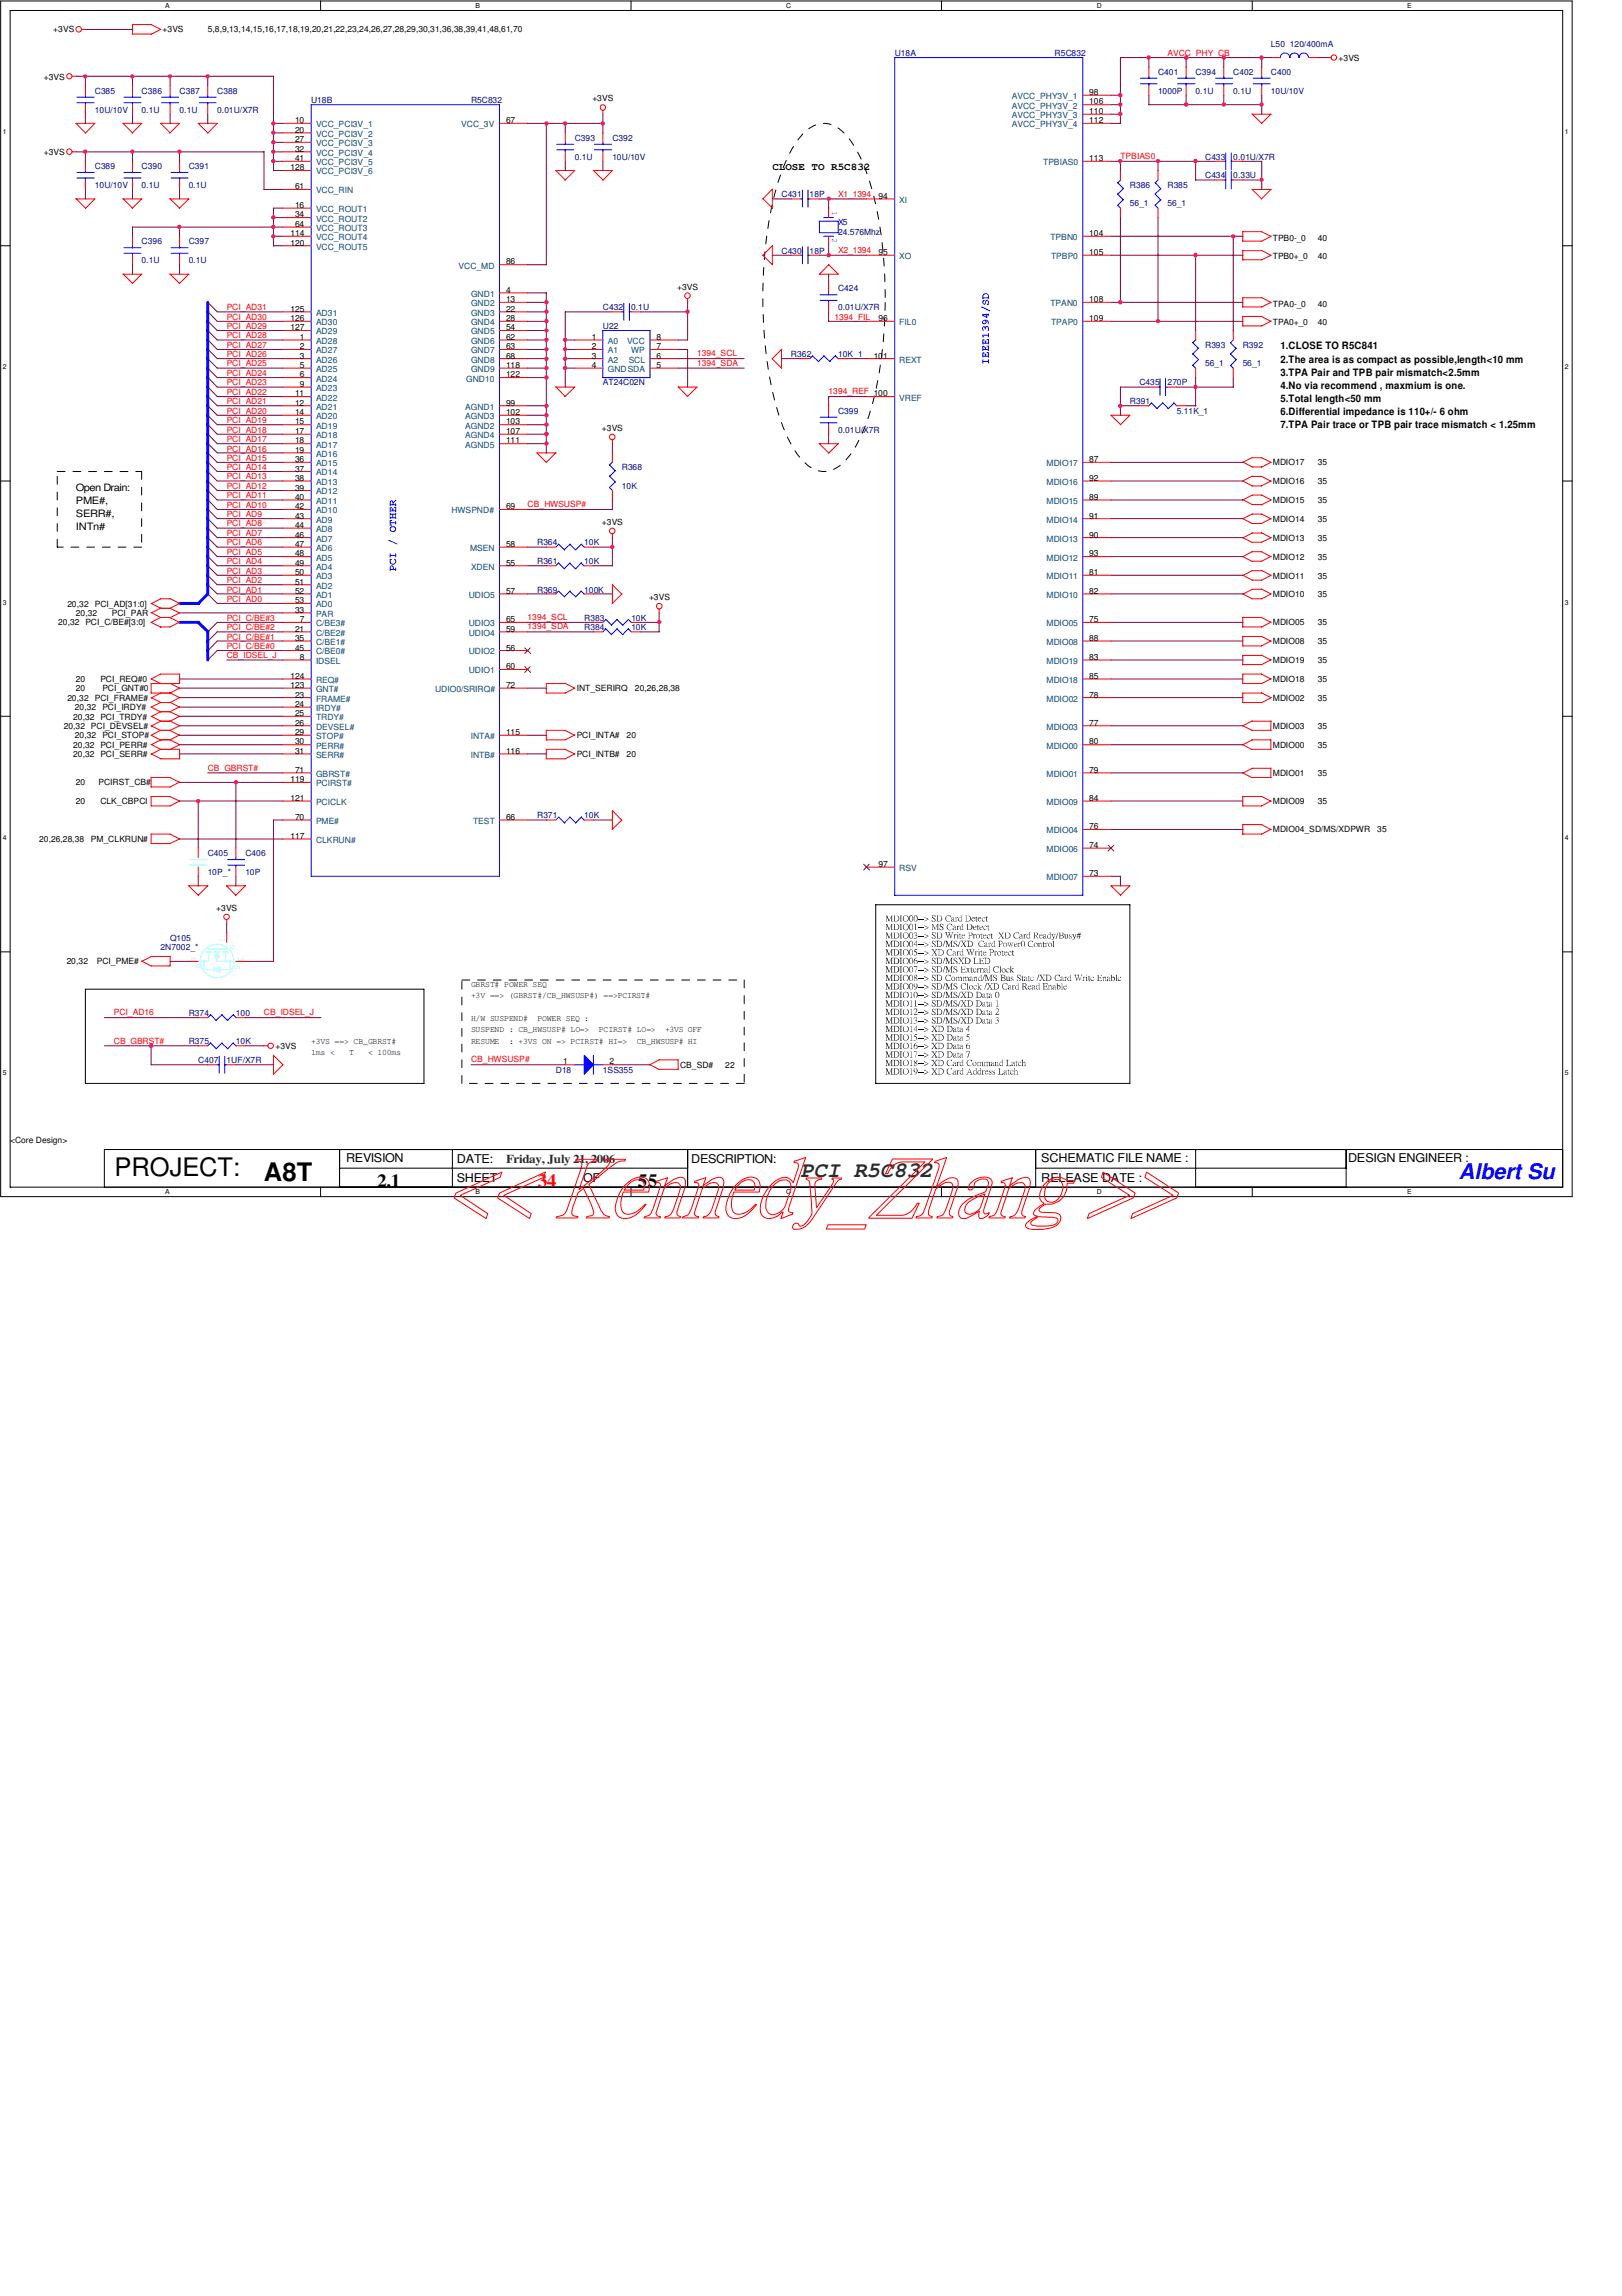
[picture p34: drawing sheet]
<svg xmlns="http://www.w3.org/2000/svg" width="210mm" height="297mm" viewBox="0 0 210 297" stroke-linecap="round" stroke-linejoin="round" font-family="sans-serif">
<defs><g id="words">
<g font-size="3.3">
<text x="14.8" y="152.1">PROJECT:</text>
<text x="34.2" y="152.7">A8T</text>
</g>
<text font-size="2.8" fill="#008000" x="103.6" y="152.3">PCI R5C832</text>
<text font-size="2.8" fill="#00f" x="188.8" y="152.5">Albert Su</text>
<g font-size="2.4">
<text x="48.8" y="153.6">2.1</text>
<text x="82.5" y="153.5">55</text>
</g>
<text font-size="2.4" fill="#f00" x="69.6" y="153.5">34</text>
<g font-size="1.6">
<text x="44.8" y="150.4">REVISION</text>
<text x="59.1" y="152.9">SHEET</text>
<text x="59.1" y="150.5">DATE:</text>
<text x="75.5" y="152.9">OF</text>
<text x="89.5" y="150.5">DESCRIPTION:</text>
<text x="134.7" y="150.4">SCHEMATIC FILE NAME :</text>
<text x="134.7" y="152.9">RELEASE DATE :</text>
<text x="174.5" y="150.4">DESIGN ENGINEER :</text>
</g>
<text font-size="1.6" fill="#008000" x="65.5" y="150.4">Friday, July 21, 2006</text>
<g font-size="1.3">
<text x="99.9" y="22">CLOSE TO R5C832</text>
<text x="165.7" y="45.2">1.CLOSE TO R5C841</text>
<text x="165.7" y="46.9">2.The area is as compact as possible,length&lt;10 mm</text>
<text x="165.7" y="48.6">3.TPA Pair and TPB pair mismatch&lt;2.5mm</text>
<text x="165.7" y="50.3">4.No via recommend , maxmium is one.</text>
<text x="165.7" y="52">5.Total length&lt;50 mm</text>
<text x="165.7" y="53.7">6.Differential impedance is 110+/- 6 ohm</text>
<text x="165.7" y="55.4">7.TPA Pair trace or TPB pair trace mismatch &lt; 1.25mm</text>
<text x="9.8" y="63.5">Open Drain:</text>
<text x="9.8" y="65.2">PME#,</text>
<text x="9.8" y="66.8">SERR#,</text>
<text x="9.8" y="68.5">INTn#</text>
</g>
<g font-size="1.1">
<text x="6.9" y="4.2">+3VS</text>
<text x="21" y="4.2">+3VS</text>
<text x="26.9" y="4.2">5,8,9,13,14,15,16,17,18,19,20,21,22,23,24,26,27,28,29,30,31,36,38,39,41,48,61,70</text>
<text x="5.7" y="10.3">+3VS</text>
<text x="173.2" y="7.9">+3VS</text>
<text x="38.2" y="16">10</text>
<text x="38.2" y="17.2">20</text>
<text x="65.5" y="16">67</text>
<text x="76.7" y="13.1">+3VS</text>
<text x="141" y="12.3">98</text>
<text x="141" y="13.5">106</text>
<text x="141" y="14.7">110</text>
<text x="141" y="16">112</text>
<text x="5.7" y="20">+3VS</text>
<text x="37.6" y="22.1">128</text>
<text x="38.2" y="18.4">27</text>
<text x="38.2" y="19.6">32</text>
<text x="38.2" y="20.8">41</text>
<text x="141" y="20.8">113</text>
<text x="38.2" y="26.9">16</text>
<text x="38.2" y="28.1">34</text>
<text x="38.2" y="24.5">61</text>
<text x="38.2" y="29.3">64</text>
<text x="113.7" y="25.7">94</text>
<text x="37.6" y="30.6">114</text>
<text x="37.6" y="31.8">120</text>
<text x="65.5" y="34.2">86</text>
<text x="113.7" y="33">95</text>
<text x="141" y="30.6">104</text>
<text x="141" y="33">105</text>
<text x="164.7" y="31.1">TPB0-_0</text>
<text x="164.7" y="33.6">TPB0+_0</text>
<text x="170.6" y="31.1">40</text>
<text x="170.6" y="33.6">40</text>
<text x="37.6" y="41.5">126</text>
<text x="37.6" y="40.3">125</text>
<text x="65.5" y="37.9">4</text>
<text x="65.5" y="39.1">13</text>
<text x="65.5" y="40.3">22</text>
<text x="65.5" y="41.5">28</text>
<text x="87.6" y="37.5">+3VS</text>
<text x="113.7" y="41.5">96</text>
<text x="141" y="39.1">108</text>
<text x="141" y="41.5">109</text>
<text x="164.7" y="39.7">TPA0-_0</text>
<text x="170.6" y="39.7">40</text>
<text x="37.6" y="42.8">127</text>
<text x="38.8" y="47.6">5</text>
<text x="38.8" y="46.4">3</text>
<text x="38.8" y="45.2">2</text>
<text x="38.8" y="43.9">1</text>
<text x="65.5" y="42.8">54</text>
<text x="65.5" y="43.9">62</text>
<text x="65.5" y="45.2">63</text>
<text x="65.5" y="46.4">68</text>
<text x="65.5" y="47.6">118</text>
<text x="76.6" y="43.9">1</text>
<text x="76.6" y="45.2">2</text>
<text x="76.6" y="46.4">3</text>
<text x="76.6" y="47.6">4</text>
<text x="85" y="43.9">8</text>
<text x="85" y="45.2">7</text>
<text x="85" y="46.4">6</text>
<text x="85" y="47.6">5</text>
<text x="113.1" y="46.4">101</text>
<text x="164.7" y="42.1">TPA0+_0</text>
<text x="170.6" y="42.1">40</text>
<text x="38.2" y="53.7">14</text>
<text x="38.2" y="52.5">12</text>
<text x="38.2" y="51.3">11</text>
<text x="38.8" y="50">9</text>
<text x="38.8" y="48.8">6</text>
<text x="65.5" y="52.5">99</text>
<text x="65.5" y="53.7">102</text>
<text x="65.5" y="48.8">122</text>
<text x="113.1" y="51.3">100</text>
<text x="38.2" y="59.8">36</text>
<text x="38.2" y="58.6">19</text>
<text x="38.2" y="57.4">18</text>
<text x="38.2" y="56.1">17</text>
<text x="38.2" y="54.9">15</text>
<text x="65.5" y="54.9">103</text>
<text x="65.5" y="56.1">107</text>
<text x="65.5" y="57.4">111</text>
<text x="77.9" y="55.7">+3VS</text>
<text x="141" y="59.8">87</text>
<text x="38.2" y="65.9">42</text>
<text x="38.2" y="64.6">40</text>
<text x="38.2" y="63.5">39</text>
<text x="38.2" y="62.2">38</text>
<text x="38.2" y="61">37</text>
<text x="65.5" y="65.9">69</text>
<text x="141" y="64.6">89</text>
<text x="141" y="62.2">92</text>
<text x="164.7" y="65.1">MDIO15</text>
<text x="164.7" y="60.2">MDIO17</text>
<text x="164.7" y="62.7">MDIO16</text>
<text x="170.6" y="65.1">35</text>
<text x="170.6" y="60.2">35</text>
<text x="170.6" y="62.7">35</text>
<text x="38.2" y="72">48</text>
<text x="38.2" y="70.7">47</text>
<text x="38.2" y="69.6">46</text>
<text x="38.2" y="68.3">44</text>
<text x="38.2" y="67.1">43</text>
<text x="65.5" y="70.7">58</text>
<text x="77.9" y="67.9">+3VS</text>
<text x="141" y="69.6">90</text>
<text x="141" y="72">93</text>
<text x="141" y="67.1">91</text>
<text x="164.7" y="70">MDIO13</text>
<text x="164.7" y="67.5">MDIO14</text>
<text x="170.6" y="70">35</text>
<text x="170.6" y="67.5">35</text>
<text x="38.2" y="76.8">52</text>
<text x="38.2" y="75.6">51</text>
<text x="38.2" y="74.4">50</text>
<text x="38.2" y="73.2">49</text>
<text x="65.5" y="76.8">57</text>
<text x="65.5" y="73.2">55</text>
<text x="84" y="77.6">+3VS</text>
<text x="141" y="76.8">82</text>
<text x="141" y="74.4">81</text>
<text x="164.7" y="72.4">MDIO12</text>
<text x="164.7" y="74.8">MDIO11</text>
<text x="164.7" y="77.3">MDIO10</text>
<text x="170.6" y="72.4">35</text>
<text x="170.6" y="74.8">35</text>
<text x="170.6" y="77.3">35</text>
<text x="7.5" y="80.9">20,32 PCI_C/BE#[3:0]</text>
<text x="8.7" y="78.5">20,32</text>
<text x="9.8" y="79.7">20,32</text>
<text x="12.3" y="78.5">PCI_AD[31:0]</text>
<text x="14.5" y="79.7">PCI_PAR</text>
<text x="38.2" y="82.9">35</text>
<text x="38.2" y="81.7">21</text>
<text x="38.2" y="78.1">53</text>
<text x="38.2" y="79.2">33</text>
<text x="38.8" y="80.5">7</text>
<text x="65.5" y="81.7">59</text>
<text x="65.5" y="80.5">65</text>
<text x="141" y="80.5">75</text>
<text x="141" y="82.9">88</text>
<text x="164.7" y="83.4">MDIO08</text>
<text x="164.7" y="80.9">MDIO05</text>
<text x="170.6" y="83.4">35</text>
<text x="170.6" y="80.9">35</text>
<text x="9.8" y="89.5">20</text>
<text x="9.8" y="88.2">20</text>
<text x="13" y="88.2">PCI_REQ#0</text>
<text x="13.3" y="89.5">PCI_GNT#0</text>
<text x="37.6" y="87.8">124</text>
<text x="37.6" y="89">123</text>
<text x="38.2" y="84.2">45</text>
<text x="38.8" y="85.3">8</text>
<text x="65.5" y="89">72</text>
<text x="65.5" y="86.6">60</text>
<text x="65.5" y="84.2">56</text>
<text x="74.6" y="89.5">INT_SERIRQ</text>
<text x="82.2" y="89.5">20,26,28,38</text>
<text x="141" y="87.8">85</text>
<text x="141" y="85.3">83</text>
<text x="164.7" y="85.8">MDIO19</text>
<text x="164.7" y="88.2">MDIO18</text>
<text x="170.6" y="85.8">35</text>
<text x="170.6" y="88.2">35</text>
<text x="8.3" y="94.3">20,32 PCI_DEVSEL#</text>
<text x="8.7" y="90.7">20,32</text>
<text x="9.5" y="93.1">20,32 PCI_TRDY#</text>
<text x="9.7" y="95.5">20,32</text>
<text x="9.7" y="91.9">20,32</text>
<text x="12.3" y="90.7">PCI_FRAME#</text>
<text x="13.3" y="95.5">PCI_STOP#</text>
<text x="13.3" y="91.9">PCI_IRDY#</text>
<text x="38.2" y="95.1">29</text>
<text x="38.2" y="93.9">26</text>
<text x="38.2" y="92.7">25</text>
<text x="38.2" y="91.4">24</text>
<text x="38.2" y="90.3">23</text>
<text x="65.5" y="95.1">115</text>
<text x="74.6" y="95.5">PCI_INTA#</text>
<text x="81.1" y="95.5">20</text>
<text x="141" y="93.9">77</text>
<text x="141" y="90.3">78</text>
<text x="164.7" y="90.7">MDIO02</text>
<text x="164.7" y="94.3">MDIO03</text>
<text x="170.6" y="90.7">35</text>
<text x="170.6" y="94.3">35</text>
<text x="9.5" y="96.7">20,32 PCI_PERR#</text>
<text x="9.5" y="98">20,32 PCI_SERR#</text>
<text x="9.8" y="101.6">20</text>
<text x="12.7" y="101.6">PCIRST_CB#</text>
<text x="37.6" y="101.2">119</text>
<text x="38.2" y="97.5">31</text>
<text x="38.2" y="96.3">30</text>
<text x="38.2" y="100">71</text>
<text x="65.5" y="97.5">116</text>
<text x="74.6" y="98">PCI_INTB#</text>
<text x="81.1" y="98">20</text>
<text x="141" y="96.3">80</text>
<text x="141" y="100">79</text>
<text x="164.7" y="96.7">MDIO00</text>
<text x="164.7" y="100.4">MDIO01</text>
<text x="170.6" y="96.7">35</text>
<text x="170.6" y="100.4">35</text>
<text x="9.8" y="104.1">20</text>
<text x="13" y="104.1">CLK_CBPCI</text>
<text x="37.6" y="103.6">121</text>
<text x="38.2" y="106.1">70</text>
<text x="65.5" y="106.1">66</text>
<text x="141" y="107.3">76</text>
<text x="141" y="103.6">84</text>
<text x="164.7" y="107.7">MDIO04_SD/MS/XDPWR</text>
<text x="164.7" y="104.1">MDIO09</text>
<text x="170.6" y="104.1">35</text>
<text x="178.2" y="107.7">35</text>
<text x="5.1" y="108.9">20,26,28,38</text>
<text x="11.8" y="108.9">PM_CLKRUN#</text>
<text x="37.6" y="108.5">117</text>
<text x="113.7" y="112.1">97</text>
<text x="141" y="109.7">74</text>
<text x="141" y="113.4">73</text>
<text x="28" y="117.8">+3VS</text>
<text x="8.6" y="124.8">20,32</text>
<text x="12.5" y="124.8">PCI_PME#</text>
<text x="61" y="127.7">GBRST# POWER SEQ</text>
<text x="61" y="129.2">+3V ==&gt; (GBRST#/CB_HWSUSP#) ==&gt;PCIRST#</text>
<text x="35.6" y="135.7">+3VS</text>
<text x="40.3" y="135">+3VS ==&gt; CB_GBRST#</text>
<text x="40.3" y="136.5">1ms &lt;</text>
<text x="45.2" y="136.5">T</text>
<text x="47.6" y="136.5">&lt; 100ms</text>
<text x="61" y="132.1">H/W SUSPEND#</text>
<text x="61" y="133.5">SUSPEND : CB_HWSUSP# LO=&gt;</text>
<text x="61" y="135">RESUME</text>
<text x="65.9" y="135">: +3VS ON =&gt; PCIRST# HI=&gt;</text>
<text x="69.6" y="132.1">POWER SEQ :</text>
<text x="72.9" y="137.7">1</text>
<text x="77.5" y="133.5">PCIRST# LO=&gt;</text>
<text x="78.9" y="137.7">2</text>
<text x="82.4" y="135">CB_HWSUSP# HI</text>
<text x="86.1" y="133.5">+3VS OFF</text>
<text x="88" y="138.1">CB_SD#</text>
<text x="93.9" y="138.1">22</text>
<text x="1.3" y="147.9">&lt;Core Design&gt;</text>
</g>
<g font-size="1.1" fill="#000080">
<text x="115.8" y="7.2">U18A</text>
<text x="136.5" y="7.2">R5C832</text>
<text x="149.9" y="9.7">C401</text>
<text x="154.7" y="9.7">C394</text>
<text x="159.6" y="9.7">C402</text>
<text x="164.5" y="6.1">L50 120/400mA</text>
<text x="164.5" y="9.7">C400</text>
<text x="12.3" y="12.1">C385</text>
<text x="12.3" y="14.6">10U/10V</text>
<text x="18.3" y="12.1">C386</text>
<text x="18.3" y="14.6">0.1U</text>
<text x="23.2" y="12.1">C387</text>
<text x="23.2" y="14.6">0.1U</text>
<text x="28.1" y="12.1">C388</text>
<text x="28.1" y="14.6">0.01U/X7R</text>
<text x="40.3" y="13.3">U18B</text>
<text x="61" y="13.3">R5C832</text>
<text x="149.9" y="12.1">1000P</text>
<text x="154.7" y="12.1">0.1U</text>
<text x="159.6" y="12.1">0.1U</text>
<text x="164.5" y="12.1">10U/10V</text>
<text x="12.3" y="21.9">C389</text>
<text x="18.3" y="21.9">C390</text>
<text x="24.4" y="21.9">C391</text>
<text x="74.4" y="18.2">C393</text>
<text x="74.4" y="20.7">0.1U</text>
<text x="79.2" y="18.2">C392</text>
<text x="79.2" y="20.7">10U/10V</text>
<text x="156" y="20.7">C433</text>
<text x="156" y="23.1">C434</text>
<text x="159.6" y="20.7">0.01U/X7R</text>
<text x="159.6" y="23.1">0.33U</text>
<text x="12.3" y="24.3">10U/10V</text>
<text x="18.3" y="24.3">0.1U</text>
<text x="24.4" y="24.3">0.1U</text>
<text x="101.1" y="25.5">C431</text>
<text x="104.8" y="25.5">18P</text>
<text x="108.5" y="29.2">X5</text>
<text x="146.2" y="24.3">R386</text>
<text x="146.2" y="26.7">56_1</text>
<text x="151.1" y="24.3">R385</text>
<text x="151.1" y="26.7">56_1</text>
<text x="18.3" y="31.6">C396</text>
<text x="18.3" y="34">0.1U</text>
<text x="24.4" y="31.6">C397</text>
<text x="24.4" y="34">0.1U</text>
<text x="101.1" y="32.8">C430</text>
<text x="104.8" y="32.8">18P</text>
<text x="108.5" y="30.4">24.576Mhz</text>
<text x="78" y="40.1">C432</text>
<text x="81.7" y="40.1">0.1U</text>
<text x="108.5" y="37.7">C424</text>
<text x="108.5" y="40.1">0.01U/X7R</text>
<text x="78" y="42.6">U22</text>
<text x="102.4" y="46.2">R362</text>
<text x="108.5" y="46.2">10K_1</text>
<text x="156" y="45">R393</text>
<text x="156" y="47.4">56_1</text>
<text x="160.8" y="45">R392</text>
<text x="160.8" y="47.4">56_1</text>
<text x="78" y="49.9">AT24C02N</text>
<text x="108.5" y="53.5">C399</text>
<text x="146.2" y="52.3">R391</text>
<text x="147.4" y="49.9">C435</text>
<text x="151.1" y="49.9">270P</text>
<text x="152.3" y="53.5">5.11K_1</text>
<text x="108.5" y="56">0.01U/X7R</text>
<text x="80.5" y="60.8">R368</text>
<text x="80.5" y="63.2">10K</text>
<text x="69.5" y="70.6">R364</text>
<text x="75.6" y="70.6">10K</text>
<text x="69.5" y="76.7">R369</text>
<text x="69.5" y="73">R361</text>
<text x="75.6" y="76.7">100K</text>
<text x="75.6" y="73">10K</text>
<text x="75.6" y="81.5">R384</text>
<text x="75.6" y="80.3">R383</text>
<text x="81.7" y="81.5">10K</text>
<text x="81.7" y="80.3">10K</text>
<text x="69.5" y="105.9">R371</text>
<text x="75.6" y="105.9">10K</text>
<text x="26.9" y="110.7">C405</text>
<text x="26.9" y="113.2">10P_*</text>
<text x="31.7" y="110.7">C406</text>
<text x="31.7" y="113.2">10P</text>
<text x="20.8" y="122.9">2N7002_*</text>
<text x="22" y="121.7">Q105</text>
<text x="24.4" y="131.4">R374</text>
<text x="30.5" y="131.4">100</text>
<text x="24.4" y="135.1">R375</text>
<text x="25.7" y="137.5">C407</text>
<text x="29.3" y="137.5">1UF/X7R</text>
<text x="30.5" y="135.1">10K</text>
<text x="71.9" y="138.8">D18</text>
<text x="78" y="138.8">1SS355</text>
</g>
<g font-size="1.1" fill="#f00">
<text x="151.1" y="7.2">AVCC_PHY_CB</text>
<text x="145" y="20.5">TPBIAS0</text>
<text x="108.5" y="25.5">X1_1394</text>
<text x="108.5" y="32.7">X2_1394</text>
<text x="29.3" y="40.1">PCI_AD31</text>
<text x="29.3" y="41.4">PCI_AD30</text>
<text x="108" y="41.4">1394_FIL</text>
<text x="29.3" y="46.2">PCI_AD26</text>
<text x="29.3" y="45">PCI_AD27</text>
<text x="29.3" y="47.4">PCI_AD25</text>
<text x="29.3" y="42.6">PCI_AD29</text>
<text x="29.3" y="43.8">PCI_AD28</text>
<text x="90.2" y="46.1">1394_SCL</text>
<text x="90.2" y="47.3">1394_SDA</text>
<text x="29.3" y="48.6">PCI_AD24</text>
<text x="29.3" y="49.9">PCI_AD23</text>
<text x="29.3" y="51.1">PCI_AD22</text>
<text x="29.3" y="53.5">PCI_AD20</text>
<text x="29.3" y="52.3">PCI_AD21</text>
<text x="107.2" y="51">1394_REF</text>
<text x="29.3" y="57.2">PCI_AD17</text>
<text x="29.3" y="59.6">PCI_AD15</text>
<text x="29.3" y="54.7">PCI_AD19</text>
<text x="29.3" y="56">PCI_AD18</text>
<text x="29.3" y="58.4">PCI_AD16</text>
<text x="29.3" y="62">PCI_AD13</text>
<text x="29.3" y="65.7">PCI_AD10</text>
<text x="29.3" y="60.8">PCI_AD14</text>
<text x="29.3" y="63.2">PCI_AD12</text>
<text x="29.3" y="64.5">PCI_AD11</text>
<text x="68.3" y="65.6">CB_HWSUSP#</text>
<text x="29.3" y="70.6">PCI_AD6</text>
<text x="29.3" y="68.1">PCI_AD8</text>
<text x="29.3" y="71.8">PCI_AD5</text>
<text x="29.3" y="66.9">PCI_AD9</text>
<text x="29.3" y="69.3">PCI_AD7</text>
<text x="29.3" y="75.4">PCI_AD2</text>
<text x="29.3" y="74.2">PCI_AD3</text>
<text x="29.3" y="73">PCI_AD4</text>
<text x="29.3" y="77.9">PCI_AD0</text>
<text x="29.3" y="76.7">PCI_AD1</text>
<text x="29.3" y="81.5">PCI_C/BE#2</text>
<text x="29.3" y="83.9">PCI_C/BE#0</text>
<text x="29.3" y="82.8">PCI_C/BE#1</text>
<text x="29.3" y="80.3">PCI_C/BE#3</text>
<text x="68.3" y="80.2">1394_SCL</text>
<text x="68.3" y="81.4">1394_SDA</text>
<text x="29.3" y="85.2">CB_IDSEL_J</text>
<text x="26.9" y="99.8">CB_GBRST#</text>
<text x="14.7" y="131.3">PCI_AD16</text>
<text x="34.2" y="131.3">CB_IDSEL_J</text>
<text x="14.7" y="135">CB_GBRST#</text>
<text x="61" y="137.4">CB_HWSUSP#</text>
</g>
<g font-size="1.1" fill="#004080">
<text x="40.9" y="16.5">VCC_PCI3V_1</text>
<text x="40.9" y="17.7">VCC_PCI3V_2</text>
<text x="59.7" y="16.5">VCC_3V</text>
<text x="130.9" y="12.8">AVCC_PHY3V_1</text>
<text x="130.9" y="14.1">AVCC_PHY3V_2</text>
<text x="130.9" y="15.3">AVCC_PHY3V_3</text>
<text x="130.9" y="16.5">AVCC_PHY3V_4</text>
<text x="40.9" y="18.9">VCC_PCI3V_3</text>
<text x="40.9" y="20.2">VCC_PCI3V_4</text>
<text x="40.9" y="21.4">VCC_PCI3V_5</text>
<text x="40.9" y="22.6">VCC_PCI3V_6</text>
<text x="135" y="21.4">TPBIAS0</text>
<text x="40.9" y="25">VCC_RIN</text>
<text x="40.9" y="27.4">VCC_ROUT1</text>
<text x="40.9" y="28.7">VCC_ROUT2</text>
<text x="40.9" y="29.9">VCC_ROUT3</text>
<text x="116.4" y="26.2">XI</text>
<text x="40.9" y="31.1">VCC_ROUT4</text>
<text x="40.9" y="32.3">VCC_ROUT5</text>
<text x="59.4" y="34.8">VCC_MD</text>
<text x="116.4" y="33.5">XO</text>
<text x="135.9" y="31.1">TPBN0</text>
<text x="136" y="33.5">TPBP0</text>
<text x="40.9" y="40.9">AD31</text>
<text x="61" y="38.4">GND1</text>
<text x="61" y="39.6">GND2</text>
<text x="61" y="40.9">GND3</text>
<text x="135.9" y="39.6">TPAN0</text>
<text x="40.9" y="46.9">AD26</text>
<text x="40.9" y="45.7">AD27</text>
<text x="40.9" y="44.5">AD28</text>
<text x="40.9" y="43.3">AD29</text>
<text x="40.9" y="42.1">AD30</text>
<text x="61" y="42.1">GND4</text>
<text x="61" y="43.3">GND5</text>
<text x="61" y="44.5">GND6</text>
<text x="61" y="45.7">GND7</text>
<text x="61" y="46.9">GND8</text>
<text x="78.7" y="44.5">A0</text>
<text x="78.7" y="45.7">A1</text>
<text x="78.7" y="46.9">A2</text>
<text x="81.2" y="44.5">VCC</text>
<text x="81.4" y="46.9">SCL</text>
<text x="81.7" y="45.7">WP</text>
<text x="116.4" y="42.1">FIL0</text>
<text x="116.4" y="46.9">REXT</text>
<text x="136" y="42.1">TPAP0</text>
<text x="40.9" y="53">AD21</text>
<text x="40.9" y="51.8">AD22</text>
<text x="40.9" y="50.6">AD23</text>
<text x="40.9" y="49.4">AD24</text>
<text x="40.9" y="48.1">AD25</text>
<text x="60.2" y="53">AGND1</text>
<text x="60.3" y="49.4">GND10</text>
<text x="61" y="48.1">GND9</text>
<text x="78.7" y="48.1">GNDSDA</text>
<text x="116.4" y="51.8">VREF</text>
<text x="40.9" y="59.1">AD16</text>
<text x="40.9" y="57.9">AD17</text>
<text x="40.9" y="56.7">AD18</text>
<text x="40.9" y="55.5">AD19</text>
<text x="40.9" y="54.2">AD20</text>
<text x="60.2" y="55.5">AGND2</text>
<text x="60.2" y="54.2">AGND3</text>
<text x="60.2" y="56.7">AGND4</text>
<text x="60.2" y="57.9">AGND5</text>
<text x="40.9" y="65.2">AD11</text>
<text x="40.9" y="64">AD12</text>
<text x="40.9" y="62.7">AD13</text>
<text x="40.9" y="61.5">AD14</text>
<text x="40.9" y="60.3">AD15</text>
<text x="135.4" y="65.2">MDIO15</text>
<text x="135.4" y="62.7">MDIO16</text>
<text x="135.4" y="60.3">MDIO17</text>
<text x="40.9" y="71.3">AD6</text>
<text x="40.9" y="70.1">AD7</text>
<text x="40.9" y="68.8">AD8</text>
<text x="40.9" y="67.6">AD9</text>
<text x="40.9" y="66.4">AD10</text>
<text x="58.4" y="66.4">HWSPND#</text>
<text x="60.8" y="71.3">MSEN</text>
<text x="135.4" y="70.1">MDIO13</text>
<text x="135.4" y="67.6">MDIO14</text>
<text x="40.9" y="77.3">AD1</text>
<text x="40.9" y="76.2">AD2</text>
<text x="40.9" y="74.9">AD3</text>
<text x="40.9" y="73.7">AD4</text>
<text x="40.9" y="72.5">AD5</text>
<text x="60.7" y="77.3">UDIO5</text>
<text x="61" y="73.7">XDEN</text>
<text x="135.4" y="77.3">MDIO10</text>
<text x="135.4" y="74.9">MDIO11</text>
<text x="135.4" y="72.5">MDIO12</text>
<text x="40.9" y="83.4">C/BE1#</text>
<text x="40.9" y="82.3">C/BE2#</text>
<text x="40.9" y="81">C/BE3#</text>
<text x="40.9" y="78.6">AD0</text>
<text x="40.9" y="79.8">PAR</text>
<text x="60.7" y="82.3">UDIO4</text>
<text x="60.7" y="81">UDIO3</text>
<text x="135.4" y="81">MDIO05</text>
<text x="135.4" y="83.4">MDIO08</text>
<text x="40.9" y="84.7">C/BE0#</text>
<text x="40.9" y="88.3">REQ#</text>
<text x="40.9" y="89.5">GNT#</text>
<text x="40.9" y="85.9">IDSEL</text>
<text x="56.3" y="89.5">UDIO0/SRIRQ#</text>
<text x="60.7" y="87.1">UDIO1</text>
<text x="60.7" y="84.7">UDIO2</text>
<text x="135.4" y="88.3">MDIO18</text>
<text x="135.4" y="85.9">MDIO19</text>
<text x="40.9" y="95.6">STOP#</text>
<text x="40.9" y="94.4">DEVSEL#</text>
<text x="40.9" y="93.2">TRDY#</text>
<text x="40.9" y="92">IRDY#</text>
<text x="40.9" y="90.8">FRAME#</text>
<text x="60.9" y="95.6">INTA#</text>
<text x="135.4" y="94.4">MDIO03</text>
<text x="135.4" y="90.8">MDIO02</text>
<text x="40.9" y="98">SERR#</text>
<text x="40.9" y="96.9">PERR#</text>
<text x="40.9" y="101.7">PCIRST#</text>
<text x="40.9" y="100.5">GBRST#</text>
<text x="60.9" y="98">INTB#</text>
<text x="135.4" y="96.9">MDIO00</text>
<text x="135.4" y="100.5">MDIO01</text>
<text x="40.9" y="106.6">PME#</text>
<text x="40.9" y="104.1">PCICLK</text>
<text x="61.2" y="106.6">TEST</text>
<text x="135.4" y="107.8">MDIO04</text>
<text x="135.4" y="104.1">MDIO09</text>
<text x="40.9" y="109">CLKRUN#</text>
<text x="116.4" y="112.7">RSV</text>
<text x="135.4" y="110.2">MDIO06</text>
<text x="135.4" y="113.9">MDIO07</text>
</g>
<g font-size=".9">
<text x="21.4" y="1">A</text>
<text x="61.6" y="1">B</text>
<text x="101.7" y="1">C</text>
<text x="141.9" y="1">D</text>
<text x="182.1" y="1">E</text>
<text x=".4" y="17.4">1</text>
<text x="202.5" y="17.4">1</text>
<text x=".4" y="47.8">2</text>
<text x="202.5" y="47.8">2</text>
<text x=".4" y="78.2">3</text>
<text x="202.5" y="78.2">3</text>
<text x=".4" y="108.7">4</text>
<text x="202.5" y="108.7">4</text>
<text x=".4" y="139.1">5</text>
<text x="202.5" y="139.1">5</text>
<text x="21.4" y="154.5">A</text>
<text x="61.6" y="154.5">B</text>
<text x="101.7" y="154.5">C</text>
<text x="141.9" y="154.5">D</text>
<text x="182.1" y="154.5">E</text>
</g>
</g></defs>
<path d="M.1 .1h203.4v154.7h-203.4zM1.3 1.4h200.9v152.2h-200.9z" fill="none" stroke="#000" stroke-width=".13"/>
<g fill="#fff">
<path d="M21.4 .3h.6v.9h-.6z"/>
<path d="M21.4 153.7h.6v1h-.6z"/>
</g>
<path d="M41.5 .1v1.3M41.5 153.6v1.2" fill="none" stroke="#000" stroke-width=".13"/>
<g fill="#fff">
<path d="M61.6 .3h.5v.9h-.5z"/>
<path d="M61.6 153.7h.5v1h-.5z"/>
</g>
<path d="M81.7 .1v1.3M81.7 153.6v1.2" fill="none" stroke="#000" stroke-width=".13"/>
<g fill="#fff">
<path d="M101.7 .3h.7v.9h-.7z"/>
<path d="M101.7 153.7h.7v1h-.7z"/>
</g>
<path d="M121.8 .1v1.3M121.8 153.6v1.2" fill="none" stroke="#000" stroke-width=".13"/>
<g fill="#fff">
<path d="M141.9 .3h.7v.9h-.7z"/>
<path d="M141.9 153.7h.7v1h-.7z"/>
</g>
<path d="M162.1 .1v1.3M162.1 153.6v1.2" fill="none" stroke="#000" stroke-width=".13"/>
<g fill="#fff">
<path d="M182.1 .3h.6v.9h-.6z"/>
<path d="M182.1 153.7h.6v1h-.6z"/>
<path d="M.4 16.6h.5v1h-.5z"/>
<path d="M202.5 16.6h.5v1h-.5z"/>
<path d="M.4 47h.5v1h-.5z"/>
<path d="M202.5 47h.5v1h-.5z"/>
</g>
<path d="M.1 31.8h1.2M202.2 31.8h1.3" fill="none" stroke="#000" stroke-width=".13"/>
<g fill="#fff">
<path d="M.4 77.4h.5v1h-.5z"/>
<path d="M202.5 77.4h.5v1h-.5z"/>
</g>
<path d="M.1 62.2h1.2M202.2 62.2h1.3" fill="none" stroke="#000" stroke-width=".13"/>
<g fill="#fff">
<path d="M.4 107.9h.5v1h-.5z"/>
<path d="M202.5 107.9h.5v1h-.5z"/>
</g>
<path d="M.1 92.7h1.2M202.2 92.7h1.3" fill="none" stroke="#000" stroke-width=".13"/>
<g fill="#fff">
<path d="M.4 138.3h.5v1h-.5z"/>
<path d="M202.5 138.3h.5v1h-.5z"/>
</g>
<g fill="none" stroke="#000" stroke-width=".13">
<path d="M113.3 117.1h32.9v23.1h-32.9zM.1 123.1h1.2M11 128h43.9v12.2h-43.9zM202.2 123.1h1.3M13.5 148.7h188.7v4.9h-188.7zM43.9 148.7v4.9M43.9 151.1h45.1M58.5 148.7v4.9M89 148.7v4.9M134 151.1h40.2M134 148.7v4.9M154.7 148.7v4.9"/>
<path d="M174.2 148.7v4.9"/>
</g>
<path d="M104.3 17a3.3 3.3 0 0 1 4.7 0 15.6 15.6 0 0 1 3.7 7.2 57.6 57.6 0 0 1 0 28.6 15.6 15.6 0 0 1-3.7 7.2 3.3 3.3 0 0 1-4.7 0 15.5 15.5 0 0 1-3.8-7.2 58 58 0 0 1 0-28.6 15.5 15.5 0 0 1 3.8-7.2zM7.4 61h10.9M7.4 70.8v-9.8M18.3 61v9.8M18.3 70.8h-10.9M59.8 126.8h36.5M96.3 126.8v13.4M59.8 140.2v-13.4M96.3 140.2h-36.5" fill="none" stroke="#000" stroke-width=".13" stroke-dasharray="1 1 1 1 1 1 1 1"/>
<g fill="#000">
<path d="M114.6 118.4h.2l.3 .7 .3-.7h.2l-.2 .2v.5l.2 .1h-.4h.2v-.7l-.3 .7-.4-.7v.6l.2 .1h-.3h.1v-.8zM116.4 118.4h.4l-.2 .2v.5l.2 .1h-.4l.1-.1v-.6zM118.8 118.9h.3v.1h-.3zM119.2 118.9h.3v.1h-.3zM119.6 118.6l.5 .3v.1l-.5 .2 .5-.3zM119.6 119.7l.5 .3v.1l-.5 .2 .5-.3zM120.6 118.4h.4l.1 .3a.23 .23 0 0 0-.2-.2 .23 .23 0 0 0-.3 .1 .61 .61 0 0 1 .4 .6l-.4 .1v-.3l.2 .2h.1a.32 .32 0 0 0-.3-.5zM121.7 119.5h.3l.1 .3a.22 .22 0 0 0-.2-.2 .22 .22 0 0 0-.2 0l.1 .2a.27 .27 0 0 1 .3 .3 .27 .27 0 0 1-.3 .2l-.2 .1v-.3l.2 .2h.2a.32 .32 0 0 0-.3-.5zM122.5 118.5l.1-.1h.4v.3l-.3-.3a.36 .36 0 0 0-.2 .6 .36 .36 0 0 0 .5 .1 .39 .39 0 0 1-.6 0 .39 .39 0 0 1 .1-.6zM123.6 118.7h.1v.1l.2-.1 .1 .1h-.2l-.1 .1v.2l.2 .1h-.3l.1-.1v-.3zM123.8 119.8h.2v.1l.2-.1-.2 .1v.4h-.2h.1v-.4zM126.4 118.5v.2h.1h-.1v.5h.1l-.1 .1-.1-.1-.1-.5z"/>
<path d="M127.2 118.7h.1h.2v.1a.22 .22 0 0 0-.3 0 .22 .22 0 0 0 0 .3 .22 .22 0 0 0 .3-.1l-.1 .2h-.3v-.4zM127.7 118.5v.2h.1h-.1v.5h.2h-.1h-.2v-.5zM114.6 119.5h.2l.3 .7 .3-.7h.2l-.2 .2v.5l.2 .1h-.4h.2v-.7l-.3 .7-.4-.7v.6l.2 .1h-.3h.1v-.8zM114.6 120.6h.2l.3 .7 .3-.7h.2l-.2 .2v.5l.2 .1h-.4h.2v-.7l-.3 .7-.4-.7v.6l.2 .1h-.3h.1v-.8zM114.6 121.7h.2l.3 .7 .3-.7h.2l-.2 .1v.6l.2 .1h-.4h.2v-.7l-.3 .7-.4-.7v.6l.2 .1h-.3h.1v-.7zM114.6 122.8h.2l.3 .7 .3-.7h.2l-.2 .1v.6l.2 .1h-.4h.2v-.7l-.3 .7-.4-.7v.6l.2 .1h-.3h.1v-.7zM114.6 123.9h.2l.3 .7 .3-.7h.2l-.2 .1v.6l.2 .1h-.4h.2v-.7l-.3 .7-.4-.7v.6l.2 .1h-.3h.1v-.7zM114.6 125h.2l.3 .7 .3-.7h.2l-.2 .1v.6l.2 .1h-.4h.2v-.7l-.3 .7-.4-.7v.6l.2 .1h-.3h.1v-.7zM114.6 126.1h.2l.3 .7 .3-.7h.2l-.2 .1v.6l.2 .1h-.4h.2v-.7l-.3 .7-.4-.7v.6l.2 .1h-.3h.1v-.7zM114.6 127.2h.2l.3 .7 .3-.7h.2l-.2 .1v.6l.2 .1h-.4h.2v-.7l-.3 .7-.4-.7v.6l.2 .1h-.3h.1v-.7zM114.6 128.3h.2l.3 .7 .3-.7h.2l-.2 .1v.6l.2 .1h-.4h.2v-.7l-.3 .7-.4-.7v.6l.2 .1h-.3h.1v-.7zM114.6 129.4h.2l.3 .7 .3-.7h.2l-.2 .1v.6l.2 .1h-.4h.2v-.7l-.3 .7-.4-.7v.6l.2 .1h-.3h.1v-.7z"/>
<path d="M114.6 130.5h.2l.3 .7 .3-.7h.2l-.2 .1v.6l.2 .1h-.4h.2v-.7l-.3 .7-.4-.7v.6l.2 .1h-.3h.1v-.7zM114.6 131.6h.2l.3 .7 .3-.7h.2l-.2 .1v.6l.2 .1h-.4h.2v-.7l-.3 .7-.4-.7v.6l.2 .1h-.3h.1v-.7zM114.6 132.7h.2l.3 .7 .3-.7h.2l-.2 .1v.6l.2 .1h-.4h.2v-.7l-.3 .7-.4-.7v.6l.2 .1h-.3h.1v-.7zM114.6 133.8h.2l.3 .7 .3-.7h.2l-.2 .1v.6l.2 .1h-.4h.2v-.7l-.3 .7-.4-.7v.6l.2 .1h-.3h.1v-.7zM114.6 134.9h.2l.3 .7 .3-.7h.2l-.2 .1v.6l.2 .1h-.4h.2v-.7l-.3 .7-.4-.7v.6l.2 .1h-.3h.1v-.7zM114.6 136h.2l.3 .7 .3-.7h.2l-.2 .1v.6l.2 .1h-.4h.2v-.7l-.3 .7-.4-.7v.6l.2 .1h-.3h.1v-.7zM114.6 137.1h.2l.3 .7 .3-.7h.2l-.2 .1v.6l.2 .1h-.4h.2v-.7l-.3 .7-.4-.7v.6l.2 .1h-.3l.1-.1v-.6zM114.6 138.2h.2l.3 .7 .3-.7h.2l-.2 .1v.6l.2 .1h-.4l.2-.1v-.6l-.3 .7-.4-.7v.6l.2 .1h-.3l.1-.1v-.6zM116.4 119.5h.4l-.2 .2v.5l.2 .1h-.4l.1-.1v-.6zM116.4 120.6h.4l-.2 .2v.5l.2 .1h-.4l.1-.1v-.6zM116.4 121.8h.4l-.2 .1v.5l.2 .1h-.4l.1-.1v-.6zM116.4 122.8h.4l-.2 .2v.5l.2 .1h-.4l.1-.1v-.6z"/>
<path d="M116.4 123.9h.4l-.2 .2v.5l.2 .1h-.4l.1-.1v-.6zM116.4 125h.4l-.2 .2v.5l.2 .1h-.4l.1-.1v-.6zM116.4 126.1h.4l-.2 .2v.5l.2 .1h-.4l.1-.1v-.6zM116.4 127.2h.4l-.2 .2v.5l.2 .1h-.4l.1-.1v-.6zM116.4 128.3h.4l-.2 .2v.5l.2 .1h-.4l.1-.1v-.6zM116.4 129.4h.4l-.2 .2v.5l.2 .1h-.4l.1-.1v-.6zM116.4 130.5h.4l-.2 .1v.6l.2 .1h-.4l.1-.1v-.6zM116.4 131.6h.4l-.2 .1v.6l.2 .1h-.4l.1-.1v-.6zM116.4 132.7h.4l-.2 .1v.6l.2 .1h-.4l.1-.1v-.6zM116.4 133.8h.4l-.2 .1v.6l.2 .1h-.4l.1-.1v-.6zM116.4 134.9h.4l-.2 .1v.6l.2 .1h-.4l.1-.1v-.6zM116.4 136h.4l-.2 .1v.6l.2 .1h-.4l.1-.1v-.6z"/>
<path d="M116.4 137.1h.4l-.2 .1v.6l.2 .1h-.4l.1-.1v-.6zM116.4 138.2h.4l-.2 .1v.6l.2 .1h-.4l.1-.1v-.6zM117.8 128.4l.1-.1v.7l.2 .1h-.3l.1-.1v-.6zM117.8 129.5l.1-.1v.7l.2 .1h-.3l.1-.1v-.6zM117.8 130.6l.1-.1v.7l.2 .1h-.3l.1-.1v-.6zM117.8 131.7l.1-.1v.7l.2 .1h-.3l.1-.1v-.6zM117.8 132.8l.1-.1v.7l.2 .1h-.3l.1-.1v-.6zM117.8 133.9l.1-.1v.7l.2 .1h-.3l.1-.1v-.6zM117.8 135l.1-.1v.7l.2 .1h-.3l.1-.1v-.6zM117.8 136.1l.1-.1v.7l.2 .1h-.3l.1-.1v-.6zM117.8 137.2l.1-.1v.7l.2 .1h-.3l.1-.1v-.6zM117.8 138.3l.1-.1v.7l.2 .1h-.3l.1-.1v-.6z"/>
<path d="M118.3 119.6l.2-.1v.7l.2 .1h-.4h.1v-.7zM118.3 120.7l.2-.1 .2 .1-.2 .2a.25 .25 0 0 1 .2 .4 .25 .25 0 0 1-.4 0 .21 .21 0 0 0 .3-.1 .21 .21 0 0 0-.2-.2l.2-.2-.2-.2-.1 .2zM118.4 122.8h.3l-.3 .2a.29 .29 0 0 1 .3 .4 .29 .29 0 0 1-.5 .1h.1a.2 .2 0 0 0 .3 0 .2 .2 0 0 0-.1-.3l-.2-.1zM118.3 129.5l.2-.1v.7l.2 .1h-.4h.1v-.7zM118.3 131.7h.3l-.1 .3h.2a.27 .27 0 0 1-.1 .3 .27 .27 0 0 1-.3 0 .21 .21 0 0 0 .3-.1 .21 .21 0 0 0-.2-.2l.2-.2-.2-.1-.2 .1zM118.4 133.8h.3v.1h-.3v.1a.29 .29 0 0 1 .3 .4 .29 .29 0 0 1-.5 .1h.1a.21 .21 0 0 0 .2 .1 .21 .21 0 0 0 .1-.2l-.1-.2-.2-.1zM118.3 125h.4l-.3 .8 .3-.7h-.4l-.1 .1zM118.3 136h.4l-.3 .8 .3-.7h-.3l-.2 .1zM118.3 130.5h.3a.31 .31 0 0 1 0 .5l-.3 .2h.4v-.1v.2h-.5a.68 .68 0 0 0 .4-.6 .2 .2 0 0 0-.2-.2 .2 .2 0 0 0-.2 .2zM118.8 120h.3v.1h-.3zM118.8 121.1h.3v.1h-.3zM118.8 122.2h.3v.1h-.3z"/>
<path d="M118.8 123.3h.3v.1h-.3zM118.8 124.4h.3v.1h-.3zM118.8 125.5h.3v.1h-.3zM118.8 126.6h.3v.1h-.3zM118.8 127.7h.3v.1h-.3zM118.8 128.8h.3v.1h-.3zM118.8 129.9h.3v.1h-.3zM118.8 131h.3v.1h-.3zM118.8 132.1h.3v.1h-.3zM118.8 133.2h.3v.1h-.3zM118.8 134.3h.3v.1h-.3zM118.8 135.4h.3v.1h-.3z"/>
<path d="M118.8 136.5h.3v.1h-.3zM118.8 137.6h.3v.1h-.3zM118.8 138.7h.3v.1h-.3zM119.2 120h.3v.1h-.3zM119.2 121.1h.3v.1h-.3zM119.2 122.2h.3v.1h-.3zM119.2 123.3h.3v.1h-.3zM119.2 124.4h.3v.1h-.3zM119.2 125.5h.3v.1h-.3zM119.2 126.6h.3v.1h-.3zM119.2 127.7h.3v.1h-.3zM119.2 128.8h.3v.1h-.3z"/>
<path d="M119.2 129.9h.3v.1h-.3zM119.2 131h.3v.1h-.3zM119.2 132.1h.3v.1h-.3zM119.2 133.2h.3v.1h-.3zM119.2 134.3h.3v.1h-.3zM119.2 135.4h.3v.1h-.3zM119.2 136.5h.3v.1h-.3zM119.2 137.6h.3v.1h-.3zM119.2 138.7h.3v.1h-.3zM119.6 120.8l.5 .3v.1l-.5 .2 .5-.3zM119.6 121.9l.5 .3v.1l-.5 .2 .5-.3zM119.6 123l.5 .3v.1l-.5 .2 .5-.3z"/>
<path d="M119.6 124.1l.5 .3v.1l-.5 .2 .5-.3zM119.6 125.2l.5 .3v.1l-.5 .2 .5-.3-.5-.2zM119.6 126.3l.5 .3v.1l-.5 .2 .5-.3-.5-.2zM119.6 127.4l.5 .3v.1l-.5 .2 .5-.3-.5-.2zM119.6 128.5l.5 .3v.1l-.5 .2v-.1l.5-.2-.5-.2zM119.6 129.6l.5 .3v.1l-.5 .2v-.1l.5-.2-.5-.2zM119.6 130.7l.5 .3v.1l-.5 .2v-.1l.5-.2-.5-.2zM119.6 131.8l.5 .3-.5 .3v-.1l.5-.2-.5-.2zM119.6 132.9l.5 .3-.5 .3v-.1l.5-.2-.5-.2zM119.6 134l.5 .3-.5 .3v-.1l.5-.2-.5-.2zM119.6 135.1l.5 .3-.5 .3v-.1l.5-.2-.5-.2zM119.6 136.2l.5 .3-.5 .3v-.1l.5-.2-.5-.2z"/>
<path d="M119.6 137.3l.5 .3-.5 .3v-.1l.5-.2-.5-.2zM119.6 138.4l.5 .3-.5 .3v-.1l.5-.2-.5-.2zM120.6 120.6h.4l.1 .3a.22 .22 0 0 0-.2-.2 .22 .22 0 0 0-.3 .1 .61 .61 0 0 1 .4 .6h-.4v-.2l.2 .2h.1a.32 .32 0 0 0-.3-.5zM120.6 121.8l.4-.1 .1 .3a.22 .22 0 0 0-.2-.2 .22 .22 0 0 0-.3 .1 .61 .61 0 0 1 .4 .6h-.4v-.2l.2 .2h.1a.32 .32 0 0 0-.3-.5zM120.6 124l.4-.1 .1 .3a.22 .22 0 0 0-.2-.2 .22 .22 0 0 0-.3 .1 .61 .61 0 0 1 .4 .6h-.4v-.2l.2 .2h.1a.32 .32 0 0 0-.3-.5zM120.6 125.1l.4-.1 .1 .3a.22 .22 0 0 0-.2-.2 .22 .22 0 0 0-.3 .1 .61 .61 0 0 1 .4 .6h-.4v-.2l.2 .2h.1a.32 .32 0 0 0-.3-.5zM120.6 126.2l.4-.1 .1 .3a.22 .22 0 0 0-.2-.2 .22 .22 0 0 0-.3 .1 .61 .61 0 0 1 .4 .6h-.4v-.2l.2 .2 .1-.1a.3 .3 0 0 0-.3-.4zM120.6 127.3l.4-.1 .1 .3a.22 .22 0 0 0-.2-.2 .22 .22 0 0 0-.3 .1 .61 .61 0 0 1 .4 .6h-.4v-.2l.2 .2 .1-.1a.3 .3 0 0 0-.3-.3zM120.6 128.4l.4-.1 .1 .3a.22 .22 0 0 0-.2-.2 .22 .22 0 0 0-.3 .1 .61 .61 0 0 1 .4 .6h-.4v-.2l.1 .1h.2a.3 .3 0 0 0-.3-.3zM120.6 129.5l.4-.1 .1 .3a.24 .24 0 0 0-.2-.2 .24 .24 0 0 0-.3 0l.4 .4a.24 .24 0 0 1-.1 .3 .24 .24 0 0 1-.3 0v-.2l.1 .1h.2a.3 .3 0 0 0-.3-.3zM120.6 130.6l.4-.1 .1 .3a.24 .24 0 0 0-.2-.2 .24 .24 0 0 0-.3 0l.4 .4a.22 .22 0 0 1 0 .3 .22 .22 0 0 1-.3 0h-.1v-.2l.1 .1h.2a.3 .3 0 0 0-.3-.3zM120.6 131.7l.4-.1 .1 .3a.24 .24 0 0 0-.2-.2 .24 .24 0 0 0-.2 0v.1l.3 .3a.22 .22 0 0 1 0 .3 .22 .22 0 0 1-.3 0h-.1v-.2l.1 .1h.2a.3 .3 0 0 0-.3-.3z"/>
<path d="M120.5 122.8h.4l-.1 .1 .1 .2 .3-.2-.2-.1h.3l-.3 .4 .3 .4h-.3l.1-.1-.2-.2-.2 .2 .1 .1h-.3l.4-.4-.3-.3zM120.5 132.7h.4l-.1 .1 .1 .3 .3-.3-.2-.1h.3l-.3 .4 .3 .4h-.3l.1-.1-.2-.3-.2 .3 .1 .1h-.3l.4-.4-.3-.3zM120.5 133.8h.4l-.1 .1 .1 .3 .3-.3-.2-.1h.3l-.3 .4 .3 .4h-.3l.1-.1-.2-.3-.2 .3 .1 .1h-.3l.4-.4zM120.5 134.9h.4l-.1 .1 .1 .3 .3-.3-.2-.1h.3l-.3 .4 .3 .4h-.3l.1-.1-.2-.3-.2 .3 .1 .1h-.3l.4-.4zM120.5 136h.4l-.1 .1 .1 .3 .3-.3-.2-.1h.3l-.3 .4 .3 .4h-.3l.1-.1-.2-.3-.2 .3 .1 .1h-.3l.4-.4zM120.5 137.1h.4l-.1 .1 .1 .3 .3-.3-.2-.1h.3l-.3 .4 .3 .4h-.3l.1-.1-.2-.3-.2 .3 .1 .1h-.3l.4-.4zM120.5 138.2h.4l-.1 .1 .1 .3 .3-.3-.2-.1h.3l-.3 .4 .3 .4h-.3l.1-.1-.2-.3-.2 .3 .1 .1h-.3l.4-.4zM120.5 119.5h.2l.3 .7 .3-.7h.2h-.1v.8h.1h-.3l.1-.1v-.6l-.3 .7-.3-.7v.7h.1h-.3l.1-.2v-.5zM122.3 121.7l-.3 .8zM122.3 123.9l-.3 .8zM122.3 125l-.3 .8zM122.3 127.2l-.3 .8z"/>
<path d="M122.3 128.3l-.3 .8zM122.3 129.4l-.3 .8zM122.3 130.5l-.3 .8zM122.3 131.6l-.3 .8zM122.5 126.2l.5-.1v.3l-.3-.2a.35 .35 0 0 0-.2 .5 .35 .35 0 0 0 .5 0 .4 .4 0 0 1-.6 .1 .4 .4 0 0 1 .1-.6zM122.6 119.6l.6-.1v.3l-.1-.2a.37 .37 0 0 0-.5 .2 .37 .37 0 0 0 .1 .5 .37 .37 0 0 0 .5-.1 .41 .41 0 0 1-.6 0 .41 .41 0 0 1 0-.6zM122.6 122.9l.6-.1v.3l-.1-.2a.37 .37 0 0 0-.5 .2 .37 .37 0 0 0 .1 .5 .37 .37 0 0 0 .5-.1 .42 .42 0 0 1-.6 0 .42 .42 0 0 1 0-.6zM122.6 137.2l.6-.1v.3l-.1-.2a.37 .37 0 0 0-.5 .1 .37 .37 0 0 0 .1 .5 .37 .37 0 0 0 .5 0 .41 .41 0 0 1-.6 0 .41 .41 0 0 1 0-.6zM122.6 138.3l.6-.1v.3l-.1-.2a.37 .37 0 0 0-.5 .1 .37 .37 0 0 0 .1 .5 .37 .37 0 0 0 .5 0 .41 .41 0 0 1-.6 0 .41 .41 0 0 1 0-.6zM122.3 121.7h.3l.2 .7 .3-.7h.2l-.1 .1v.6l.1 .1h-.3h.1v-.7l-.3 .7-.3-.7v.6l.1 .1h-.3h.1v-.7zM122.3 123.9h.3l.2 .7 .3-.7h.2l-.1 .1v.6l.1 .1h-.3h.1v-.7l-.3 .7-.3-.7v.6l.1 .1h-.3h.1v-.7zM122.3 125h.3l.2 .7 .3-.7h.2l-.1 .1v.6l.1 .1h-.3h.1v-.7l-.3 .7-.3-.7v.6l.1 .1h-.3h.1v-.7z"/>
<path d="M122.3 127.2h.3l.2 .7 .3-.7h.2l-.1 .1v.6l.1 .1h-.3h.1v-.7l-.3 .7-.3-.7v.6l.1 .1h-.3h.1v-.7zM122.3 128.3h.3l.2 .7 .3-.7h.2l-.1 .1v.6l.1 .1h-.3h.1v-.7l-.3 .7-.3-.7v.6l.1 .1h-.3h.1v-.7zM122.3 129.4h.3l.2 .7 .3-.7h.2l-.1 .1v.6l.1 .1h-.3h.1v-.7l-.3 .7-.3-.7v.6l.1 .1h-.3h.1v-.7zM122.3 130.5h.3l.2 .7 .3-.7h.2l-.1 .1v.6l.1 .1h-.3h.1v-.7l-.3 .7-.3-.7v.6l.1 .1h-.3h.1v-.7zM122.3 131.6h.3l.2 .7 .3-.7h.2l-.1 .1v.6l.1 .1h-.3h.1v-.7l-.3 .7-.3-.7v.6l.1 .1h-.3h.1v-.7zM122.3 120.6h.3l-.1 .1 .2 .6 .1-.5-.1-.2h.3l-.1 .1 .2 .5 .1-.4-.1-.2h.3l-.3 .8-.2-.5-.2 .5zM123.4 120.9h.2v.1l.1-.1h.1v.1h-.2v.4h.1h-.3h.1v-.4zM123.5 121.8l.3-.1 .1 .3a.22 .22 0 0 0-.2-.2 .22 .22 0 0 0-.2 0v.1l.3 .2a.25 .25 0 0 1 0 .4 .25 .25 0 0 1-.4 0v-.2l.1 .2h.3a.32 .32 0 0 0-.3-.5l-.1-.1zM123.5 124l.3-.1 .1 .3a.22 .22 0 0 0-.2-.2 .22 .22 0 0 0-.2 0v.1l.3 .2a.25 .25 0 0 1 0 .4 .25 .25 0 0 1-.4 0v-.2l.1 .2h.3a.32 .32 0 0 0-.3-.5l-.1-.1zM123.5 125.1l.3-.1 .1 .3a.22 .22 0 0 0-.2-.2 .22 .22 0 0 0-.2 0v.1l.3 .2a.25 .25 0 0 1 0 .4 .25 .25 0 0 1-.4 0v-.2l.1 .2h.3a.32 .32 0 0 0-.3-.5l-.1-.1zM123.5 127.3l.3-.1 .1 .3a.22 .22 0 0 0-.2-.2 .22 .22 0 0 0-.2 0v.1l.3 .2a.25 .25 0 0 1 0 .4 .25 .25 0 0 1-.4 0v-.2l.3 .2 .1-.1a.3 .3 0 0 0-.3-.3l-.1-.2zM123.5 128.4l.3-.1 .1 .3a.22 .22 0 0 0-.2-.2 .22 .22 0 0 0-.2 0l.1 .2 .2 .1a.25 .25 0 0 1 0 .4 .25 .25 0 0 1-.4 0v-.2l.1 .1h.3a.3 .3 0 0 0-.3-.3l-.1-.2z"/>
<path d="M123.5 129.5l.3-.1 .1 .3a.22 .22 0 0 0-.2-.2 .22 .22 0 0 0-.2 0l.1 .2 .2 .1a.25 .25 0 0 1 0 .4 .25 .25 0 0 1-.4 0v-.2l.1 .1h.3a.3 .3 0 0 0-.3-.3l-.1-.2zM123.5 130.6l.3-.1 .1 .3a.22 .22 0 0 0-.2-.2 .22 .22 0 0 0-.2 0l.1 .2 .2 .1a.25 .25 0 0 1 0 .4 .25 .25 0 0 1-.4 0v-.2l.1 .1h.3a.3 .3 0 0 0-.3-.3l-.1-.2zM123.5 131.7l.3-.1 .1 .3-.2-.3h-.1l-.1 .1 .3 .3a.25 .25 0 0 1 0 .4 .25 .25 0 0 1-.4 0v-.2l.1 .1h.3a.3 .3 0 0 0-.3-.3l-.1-.2zM123.8 123.1h.2v.1l.1-.1-.1 .1v.4h-.2h.1v-.4zM123.8 137.4h.2v.1v-.1h.2l-.2 .1v.4h-.2h.1v-.4zM123.8 138.5h.2v.1v-.1h.2l-.2 .1v.4h-.2h.1v-.4zM124 132.8v.2h.1h-.1v.4h.2a.11 .11 0 0 1-.2 .1 .11 .11 0 0 1 0-.1v-.4h-.1zM124 133.9v.2h.1h-.1v.4h.2a.11 .11 0 0 1-.2 .1 .11 .11 0 0 1 0-.1v-.4h-.1zM124 135v.2h.1h-.1v.4h.2a.11 .11 0 0 1-.2 .1 .11 .11 0 0 1 0-.1v-.4h-.1zM123.9 136.3l.1-.2v.2h.1h-.1v.4h.2a.11 .11 0 0 1-.2 .1 .11 .11 0 0 1 0-.1v-.4zM124.2 121.7l-.2 .8zM124.2 128.3l-.2 .8z"/>
<path d="M124.2 129.4l-.2 .8zM124.2 130.5l-.2 .8zM124.2 131.6l-.2 .8zM124.2 120.7v.2h.2h-.2v.5h.2l-.1 .1-.1-.1v-.5h-.1zM123.7 126.4h.1v.1l.2-.1 .1 .1 .3-.1 .1 .5h-.2h.1l-.1-.5-.2 .1 .1 .4h-.2l.1-.1-.1-.4-.2 .1v.3l.1 .1h-.2l.1-.1zM124 123.9h.3l-.1 .1 .2 .2 .2-.2-.1-.1h.3l-.4 .4 .2 .3 .2 .1h-.3v-.1l-.1-.3-.2 .3v.1h-.2l.3-.4zM124.3 125.1h.6v.1l-.1-.1h-.3v.3h.3v-.1v.3v-.2h-.3v.4h.3l.2-.2-.1 .2h-.6l.1-.1v-.6zM124.5 127.3l.5-.1v.3l-.1-.2h-.2a.35 .35 0 0 0-.2 .5 .35 .35 0 0 0 .5 0 .4 .4 0 0 1-.6 .1 .4 .4 0 0 1 .1-.6zM124.3 121.7h.4l-.2 .1 .2 .2 .2-.2-.1-.1h.3l-.3 .4 .3 .4h-.3v-.1l-.1-.2-.2 .2v.1h-.2l.4-.4zM124.3 128.3h.4l-.2 .1 .2 .3 .2-.3-.1-.1h.3l-.3 .4 .3 .4h-.3v-.1l-.1-.3-.2 .3v.1h-.2l.4-.4zM124.3 129.4h.4l-.2 .1 .2 .3 .2-.3-.1-.1h.3l-.3 .4 .3 .4h-.3v-.1l-.1-.3-.2 .3v.1h-.2l.4-.4zM124.3 130.5h.4l-.2 .1 .2 .3 .2-.3-.1-.1h.3l-.3 .4 .3 .4h-.3v-.1l-.1-.3-.2 .3v.1h-.2l.4-.4z"/>
<path d="M124.3 131.6h.4l-.2 .1 .2 .3 .2-.3-.1-.1h.3l-.3 .4 .3 .4h-.3v-.1l-.1-.3-.2 .3v.1h-.2l.4-.4zM125.1 127.3l.2-.1v.8h-.2h.1v-.7zM124.6 126.4h.1v.1l.3-.1v.1l.3-.1 .1 .5h-.2h.1l-.1-.5-.2 .1 .1 .4h-.2l.1-.1-.1-.4-.2 .1v.3l.1 .1h-.2l.1-.1v-.3zM125.2 133.8h.3l-.1 .1h-.2l-.1 .1a.28 .28 0 0 1 .4 .4 .28 .28 0 0 1-.5 .1h.1a.24 .24 0 0 0 .3-.1 .24 .24 0 0 0-.2-.3h-.1zM125.1 136.1l.4-.1-.2 .8h-.1l.2-.7h-.2l-.2 .1zM125 125.3h.3h-.1l.1 .2v-.2h.2l-.2 .2 .3 .3h-.3v-.2l-.2 .1 .1 .1h-.2l.2-.3zM125.2 137.2l.6-.1v.3l-.2-.2a.36 .36 0 0 0-.4 .1 .36 .36 0 0 0 .1 .5 .36 .36 0 0 0 .5 0 .4 .4 0 0 1-.6 0 .4 .4 0 0 1 0-.6zM125.6 125.3l.1-.2v.2h.2h-.2v.5h.2a.13 .13 0 0 1-.2 .1 .13 .13 0 0 1-.1-.2v-.4zM125.1 122.8h.2l-.1 .1 .2 .5 .2-.4-.2-.2h.3l-.1 .1 .2 .5 .2-.4-.1-.2h.2l-.3 .8-.2-.5-.2 .5zM125.9 120.9h.2v.1l.1-.1h.1l-.1 .1h-.1v.4h.1h-.3l.1-.1v-.3zM126.1 127.6l.2-.1 .1 .1a.21 .21 0 0 0-.3 0 .21 .21 0 0 0 0 .3 .21 .21 0 0 0 .3-.1l-.1 .2h-.2l-.1-.2zM126.2 123.1h.1v.1l.2-.1-.2 .1v.4h.1h-.2v-.4z"/>
<path d="M126 126.4h.1v.1l.2-.1h.1l.1 .5h-.2h.1l-.1-.5-.2 .1 .1 .4h-.2l.1-.1zM126 123.9h.3l-.1 .1v.6a.34 .34 0 0 0 .4-.1v.2h-.6h.1v-.7zM126.5 119.6l.1 .2h.1h-.1v.5h.1l-.1 .1-.1-.1v-.5h-.1zM126.4 125.3h.2v.1l.2-.1-.2 .1v.4h.1h-.3h.1v-.4zM126.4 127.3l.2-.1v.5l.2-.2h.2l-.3 .2 .3 .3h-.2v-.1l-.2-.2 .1 .3h-.3l.2-.1v-.6zM127 120.7v.2h.1h-.1v.5h.2l-.2 .1v-.1v-.5h-.1zM127 122.9v.2h.1h-.1v.5h.2l-.2 .1v-.1v-.5h-.1zM126.7 121.8l.3-.1h.3v.3l-.1-.2a.36 .36 0 0 0-.5 .4 .36 .36 0 0 0 .6 .2 .41 .41 0 0 1-.5 0 .41 .41 0 0 1-.1-.6zM126.7 124h.6v.1l-.2-.1h-.2v.3h.2l.1-.1v.3v-.2h-.3v.4h.3l.1-.2v.2h-.6l.1-.1v-.6zM126.4 137.4h.4l.1 .1 .2-.1 .2 .5h-.3h.1v-.3l-.1-.2-.1 .1 .1 .4h-.3l.1-.4-.1-.1-.1 .1v.3l.1 .1h-.3l.1-.1zM126.8 125.3h.2v.1l.1-.1h.1l.1 .5h-.2l.1-.3-.1-.2-.1 .1v.4h-.2h.1v-.4zM127.4 126.1h.1l-.4 .8z"/>
<path d="M127 138.5h.2v.1l.1-.1h.1l-.2 .1 .1 .4h-.3h.1v-.4zM127.6 127.2h.1l-.3 .8zM127.3 119.8h.3l.1 .1-.1-.1a.21 .21 0 0 0-.3 .2 .21 .21 0 0 0 .1 .2 .21 .21 0 0 0 .3-.1l-.1 .2h-.3v-.2zM127.8 128.4v.2h.1h-.1v.4h.1a.11 .11 0 0 1-.1 .1 .11 .11 0 0 1-.1 0v-.5h-.1zM127.8 129.5v.2h.1h-.1v.4h.1a.11 .11 0 0 1-.1 .1 .11 .11 0 0 1-.1 0v-.5h-.1zM127.8 130.6v.2h.1h-.1v.4h.1a.11 .11 0 0 1-.1 .1 .11 .11 0 0 1-.1-.1v-.4h-.1zM127.8 131.7v.2h.1h-.1v.4h.1a.11 .11 0 0 1-.1 .1 .11 .11 0 0 1-.1-.1v-.4h-.1zM127.9 119.6v.2h.1h-.1v.4l.2 .1-.2 .1-.1-.1v-.5zM127.8 120.9h.2l.1 .1a.21 .21 0 0 0-.3 0 .21 .21 0 0 0 0 .3 .21 .21 0 0 0 .3-.1v.2h-.3l-.1-.4zM127.9 122h.1v.1l.2-.1-.2 .2v.2l.1 .1h-.2l.1-.1zM127.9 125.1l.2-.1v.7l.1 .1h-.3l.1-.1v-.6zM127.3 137.4h.5v.1l.2-.1 .2 .5h-.3h.1l-.1-.5-.1 .1v.4h-.2l.1-.1-.1-.4-.1 .1v.3l.1 .1h-.3l.1-.1v-.4z"/>
<path d="M128 138.5h.3v.1l-.1-.1h-.1l.1 .2a.17 .17 0 0 1 .1 .3 .17 .17 0 0 1-.3 0v-.1l.1 .1 .2-.1a.25 .25 0 0 1-.3-.4zM127.5 126.1h.2l.2 .7 .3-.7h.2l-.1 .1v.6l.1 .1h-.3h.1v-.7l-.3 .7-.3-.7v.6l.1 .1h-.2h.1v-.7zM128.2 120.9l.2-.2v.2h.1h-.1v.5h.1h-.1h-.1v-.5zM127.7 127.2h.4l-.2 .1 .2 .3 .2-.3-.1-.1h.3l-.4 .4 .4 .4h-.4l.2-.1-.2-.3-.2 .3v.1h-.2l.4-.4zM128.4 138.5h.3v.1l-.1-.1-.1 .1 .2 .1a.18 .18 0 0 1 0 .3 .18 .18 0 0 1-.2 0l-.1-.1 .1 .1 .2-.1-.3-.2zM128.6 126.2l.3-.1 .1 .3a.22 .22 0 0 0-.1-.2 .22 .22 0 0 0-.3 0v.1l.3 .2a.25 .25 0 0 1 0 .4 .25 .25 0 0 1-.3 0l-.1-.2 .3 .2 .1-.1v-.1a.36 .36 0 0 1-.3-.5zM128.7 123.1h.1v.1l.2-.1-.2 .2 .1 .3h-.2v-.1v-.3zM128.9 129.5l.2-.1v.7l.1 .1h-.3l.1-.1v-.6zM128.9 131.7h.3l-.1 .3a.24 .24 0 0 1 .1 .3 .24 .24 0 0 1-.4 0h.1a.21 .21 0 0 0 .3-.1 .21 .21 0 0 0-.3-.2l.3-.2-.2-.1-.2 .1zM128.7 125.1l.5-.1v.3l-.1-.2a.36 .36 0 0 0-.5 .2 .36 .36 0 0 0 .2 .4 .36 .36 0 0 0 .4-.1 .41 .41 0 0 1-.6 .1 .41 .41 0 0 1 .1-.6zM128.7 137.4h.4l.1 .5h-.2h.1v-.4l-.1-.1-.1 .1v.3v.1h-.2l.1-.4zM128.9 130.5h.2l.1 .1a.61 .61 0 0 1-.3 .6h.3l.1-.1-.1 .2h-.4l.4-.6a.19 .19 0 0 0-.2-.2 .19 .19 0 0 0-.2 .2z"/>
<path d="M129.3 125.1l.2-.1v.8h.1h-.3h.1v-.7zM129.2 138.2h.3l-.1 .1v.6a.27 .27 0 0 0 .4-.1v.2h-.6l.1-.1v-.6zM129.8 122.9v.2h.1h-.1v.5h.1l-.1 .1-.1-.1v-.5h-.1zM129.2 120.6h.3l-.1 .1 .2 .2 .1-.2v-.1h.3l-.4 .4 .4 .4h-.4l.1-.1-.2-.2-.2 .2 .1 .1h-.2l.3-.4zM129.8 127.3l.5-.1 .1 .3-.2-.2h-.2a.35 .35 0 0 0-.2 .5 .35 .35 0 0 0 .6 0 .41 .41 0 0 1-.6 .1 .41 .41 0 0 1 0-.6zM130.3 125.3h.2l.1 .1a.16 .16 0 0 0-.2-.1 .16 .16 0 0 0-.1 .1 .21 .21 0 0 0 0 .3 .21 .21 0 0 0 .3-.1v.2h-.3l-.1-.4zM130.4 138.5l.1-.2v.2h.1h-.1v.4h.2a.11 .11 0 0 1-.1 .1 .11 .11 0 0 1-.1-.1v-.4zM130.2 126.4h.1v.3l.1 .1h.2v-.4h-.1h.1v.4l.1 .1h-.1v-.1a.17 .17 0 0 1-.2 .1 .17 .17 0 0 1-.1-.1zM130.2 137.1h.3l-.1 .1v.6a.27 .27 0 0 0 .5-.1l-.1 .2h-.6l.1-.1v-.6zM130.6 123.1h.2l.1 .1a.16 .16 0 0 0-.2-.1 .16 .16 0 0 0-.2 .1 .21 .21 0 0 0 .1 .3 .21 .21 0 0 0 .3-.1l-.1 .2h-.3v-.4zM130.9 126.4h.2v.1a.13 .13 0 0 0-.1-.1 .13 .13 0 0 0-.1 .1l.2 .2a.18 .18 0 0 1 0 .2 .18 .18 0 0 1-.3 0v-.2l.2 .2 .1-.1-.2-.2zM130.4 122h.2h-.1l.1 .4 .2-.3-.1-.1h.2h-.1l.1 .4 .2-.3-.1-.1h.1l-.2 .6-.1-.4-.2 .4z"/>
<path d="M130.8 138.5h.3v.1l-.1-.1a.22 .22 0 0 0-.2 .2 .22 .22 0 0 0 .2 .2l.1-.1-.2 .2-.1-.1zM131.1 122.9v.2h.1h-.1v.5h.2l-.1 .1-.2-.1v-.5h-.1zM130.7 125.1l.2-.1v.5l.1-.2h.2l-.3 .2 .4 .3h-.3l-.1-.3v.3h-.2h.1v-.7zM130.9 127.6l.2-.1v.1l.2-.1-.2 .1v.3l.1 .1h-.3h.1v-.4zM131.4 137.4l.1-.2v.2h.2h-.2l.1 .4h.1a.11 .11 0 0 1-.1 .1 .11 .11 0 0 1-.1-.1v-.4zM131.2 138.3l.1-.1v.4l.2-.1 .2 .1v.4h-.2h.1v-.3l-.1-.2-.2 .1 .1 .4h-.2h.1v-.7zM131.3 120.7l.5-.1v.3l-.1-.2a.36 .36 0 0 0-.5 .4 .36 .36 0 0 0 .7 .2 .41 .41 0 0 1-.6 0 .41 .41 0 0 1 0-.6zM131.7 126.2l.3-.1 .1 .3a.22 .22 0 0 0-.2-.2 .22 .22 0 0 0-.2 .1 .61 .61 0 0 1 .3 .6h-.4v-.2l.2 .2 .2-.1a.3 .3 0 0 0-.3-.4zM131.7 122h.2v.1l.2-.1-.2 .1v.3l.1 .1h-.3l.1-.1v-.3zM131.8 137.4h.3l.1 .1a.2 .2 0 0 0-.3-.1 .2 .2 0 0 0-.1 .2l.1 .2h.3l-.2 .1-.2-.1zM132.3 126.2v.2h.2h-.2v.5l.2-.1-.2 .2-.1-.6zM132.4 120.9h.2v.1l.1-.1h.1v.1h-.2v.4h.1h-.3h.1v-.4z"/>
<path d="M132.2 137.2l.2-.1v.4l.2-.1 .2 .5h-.3h.1v-.3l-.1-.2-.1 .1v.4h.1h-.3h.1v-.7zM133.1 126.2v.2h.2h-.2v.4h.2a.11 .11 0 0 1-.1 .1 .11 .11 0 0 1-.1 0v-.5h-.1zM133.1 121.8l.3-.1h.3v.3l-.1-.2a.36 .36 0 0 0-.5 .4 .36 .36 0 0 0 .6 .2 .41 .41 0 0 1-.6 0 .41 .41 0 0 1 0-.6zM134.4 126.1h.1l-.3 .8zM134.3 122h.2v.1l.1-.1h.2l.1 .5h-.2v-.3l-.1-.2-.1 .1 .1 .4h-.3h.1v-.4zM135 121.8l.1 .2h.1h-.1v.5h.1l-.1 .1-.1-.1v-.5h-.1zM134.5 126.1h.3l-.1 .1 .2 .2 .2-.2-.1-.1h.3l-.4 .4 .4 .4h-.4l.1-.1-.1-.3-.2 .3v.1h-.2l.3-.4zM135.2 122h.2v.1l.2-.1-.2 .1v.3l.1 .1h-.3l.1-.1v-.3zM134.9 127.2h.7v.2l-.5-.1v.3h.3l.1-.1v.3l-.1-.2h-.3v.4h.4l.1-.2v.2h-.7l.1-.1v-.6zM135.6 127.5h.2v.1l.1-.1h.1l.1 .5h-.2h.1l-.1-.4h-.1v.4h-.2l.1-.1zM136.2 121.8l.2-.1v.8h.1h-.3h.1v-.7zM136.1 120.9h.2l-.1 .1 .2 .3 .1-.3-.1-.1h.2l-.4 .7-.1-.1h.1l.1-.2z"/>
<path d="M136.9 120.6l-.2 .9h-.1zM136.6 126.2l.6-.1v.3l-.4-.2a.35 .35 0 0 0-.2 .5 .35 .35 0 0 0 .6 0 .4 .4 0 0 1-.6 .1 .4 .4 0 0 1 0-.6zM137.3 127.3l.2-.1v.7l.1 .1h-.3l.1-.1v-.6zM137.7 126.4h.2v.1l.2-.1-.2 .1v.3l.1 .1h-.3l.1-.1v-.3zM137.7 120.9h.2l.1 .5 .1-.1v-.4h-.1h.2v.4l.1 .1h-.2v-.1a.17 .17 0 0 1-.1 .1 .17 .17 0 0 1-.2-.1zM138.4 120.9h.2v.1a.13 .13 0 0 0-.1-.1 .13 .13 0 0 0-.1 .1l.2 .2a.18 .18 0 0 1 0 .2 .18 .18 0 0 1-.3 0v-.2l.2 .2 .1-.1-.2-.2zM138.8 120.9h.2h-.1l.2 .4v-.4h.2l-.2 .6-.2 .1-.1-.1h.2v-.1zM139 126.1h.3l-.1 .1 .2 .5 .1-.4-.1-.2h.3l-.1 .2 .1 .4 .2-.4v-.2h.2l-.1 .1-.3 .7-.2-.5-.1 .5zM140.1 126.4h.2v.1l.2-.1-.2 .1v.3l.1 .1h-.3l.1-.1v-.3zM140.9 126.2l.1 .2h.1h-.1v.5l.1-.1-.1 .2-.1-.6h-.1zM141.9 126.2h.7v.1l-.1-.1h-.3v.3h.2l.1-.1v.3v-.2h-.3v.4h.3l.1-.2v.2h-.7l.2-.1v-.6zM142.7 126.4h.1v.1l.1-.1h.2l.1 .5h-.2l.1-.3-.1-.2-.2 .1 .1 .4h-.2v-.1z"/>
<path d="M144.4 126.2l.1-.1v.8h.1h-.2v-.7z"/>
<path d="M115.6 118.4l.1 .1v.7h-.1a.54 .54 0 0 0 .8-.4 .38 .38 0 0 0-.5-.4zM115.8 118.5a.36 .36 0 0 1 .5 .2 .36 .36 0 0 1-.2 .4l-.3 .1z"/>
<path d="M115.6 119.5l.1 .1v.7h-.1a.54 .54 0 0 0 .8-.4 .38 .38 0 0 0-.5-.4zM115.8 119.6a.36 .36 0 0 1 .5 .2 .36 .36 0 0 1-.2 .4l-.3 .1z"/>
<path d="M116.8 118.8a.4 .4 0 0 0 .8 0 .4 .4 0 0 0-.8 0zM117 118.5a.34 .34 0 0 1 .5 .3 .34 .34 0 0 1-.5 .3l-.1-.3z"/>
<path d="M116.8 119.9a.4 .4 0 0 0 .8 0 .4 .4 0 0 0-.8 0zM117 119.6a.34 .34 0 0 1 .5 .3 .34 .34 0 0 1-.5 .3l-.1-.3z"/>
<path d="M117.8 118.4l-.2 .4a.29 .29 0 0 0 .3 .5 .29 .29 0 0 0 .3-.5l-.2-.4zM117.8 118.5l.1-.1a.45 .45 0 0 1 0 .8l-.2-.2z"/>
<path d="M117.8 119.5l-.2 .4a.29 .29 0 0 0 .3 .5 .29 .29 0 0 0 .3-.5l-.2-.4zM117.8 119.6l.1-.1a.45 .45 0 0 1 0 .8l-.2-.2z"/>
<path d="M118.4 118.4l-.2 .4a.29 .29 0 0 0 .3 .5 .29 .29 0 0 0 .2-.5l-.1-.4zM118.4 118.5l.1-.1a.51 .51 0 0 1 0 .8l-.2-.2z"/>
<path d="M121.2 118.4l.1 .2v.6h-.1h.3a.38 .38 0 0 0 .4-.4 .38 .38 0 0 0-.4-.4zM121.4 118.5a.36 .36 0 0 1 .4 .3 .36 .36 0 0 1-.3 .4h-.1z"/>
<path d="M123.1 118.7v.1l.2-.1 .1 .2-.3 .1v.2h.5l-.2-.1v-.4h-.1zM123.2 119l.2-.1-.1 .3-.1-.1z"/>
<path d="M124.3 118.4l.1 .3a.25 .25 0 0 0-.4 .1 .25 .25 0 0 0 0 .3 .25 .25 0 0 0 .4 0v.1h.1l-.1-.1v-.7zM124.1 118.7h.2l.1 .1-.1 .4-.2-.2z"/>
<path d="M124.9 118.4l.1 .2v.5l-.1 .1h.3a.39 .39 0 0 0 .4-.4 .39 .39 0 0 0-.4-.4zM125.1 118.5v-.1a.37 .37 0 0 1 .4 .3 .37 .37 0 0 1-.1 .4h-.3z"/>
<path d="M125.1 119.5l.1 .1v.7h-.1a.61 .61 0 0 0 .7-.2 .38 .38 0 0 0-.4-.6zM125.3 119.6a.36 .36 0 0 1 .4 .3 .36 .36 0 0 1-.4 .4z"/>
<path d="M125.8 118.7l-.1 .3a.21 .21 0 0 0 .2 .2 .21 .21 0 0 0 .3-.2l-.1 .1h-.2l-.1-.2h.4l-.2-.2zM125.8 118.7h.2l.1 .1h-.3z"/>
<path d="M126.6 118.7a.27 .27 0 0 0 0 .4 .27 .27 0 0 0 .4 0v-.1l-.1 .1h-.2l-.1-.2h.4v-.1l-.1-.1zM126.7 118.7l.2 .1h-.3z"/>
<path d="M115.6 120.6l.1 .1v.7h-.1a.54 .54 0 0 0 .8-.4 .38 .38 0 0 0-.5-.4zM115.8 120.7a.36 .36 0 0 1 .5 .2 .36 .36 0 0 1-.2 .4l-.3 .1z"/>
<path d="M115.6 121.7l.1 .1v.7h-.1a.54 .54 0 0 0 .8-.4 .53 .53 0 0 0-.8-.4zM115.8 121.8a.35 .35 0 0 1 .5 .2 .35 .35 0 0 1-.2 .4l-.3 .1z"/>
<path d="M115.6 122.8l.1 .1v.7h-.1a.54 .54 0 0 0 .8-.4 .53 .53 0 0 0-.8-.4zM115.8 122.9a.36 .36 0 0 1 .5 .3 .36 .36 0 0 1-.5 .3z"/>
<path d="M115.6 123.9l.1 .1v.7h-.1a.54 .54 0 0 0 .8-.4 .53 .53 0 0 0-.8-.4zM115.8 124a.36 .36 0 0 1 .5 .3 .36 .36 0 0 1-.5 .3z"/>
<path d="M115.6 125l.1 .1v.7h-.1a.54 .54 0 0 0 .8-.4 .53 .53 0 0 0-.8-.4zM115.8 125.1a.36 .36 0 0 1 .5 .3 .36 .36 0 0 1-.5 .3z"/>
<path d="M115.6 126.1l.1 .1v.7h-.1a.54 .54 0 0 0 .8-.4 .53 .53 0 0 0-.8-.4zM115.8 126.2a.35 .35 0 0 1 .5 .2 .35 .35 0 0 1-.2 .4l-.3 .1z"/>
<path d="M115.6 127.2l.1 .1v.7h-.1a.54 .54 0 0 0 .8-.4 .53 .53 0 0 0-.8-.4zM115.8 127.3a.35 .35 0 0 1 .5 .2 .35 .35 0 0 1-.2 .4l-.3 .1z"/>
<path d="M115.6 128.3l.1 .1v.7h-.1a.54 .54 0 0 0 .8-.4 .53 .53 0 0 0-.8-.4zM115.8 128.4a.35 .35 0 0 1 .5 .2 .35 .35 0 0 1-.2 .4l-.3 .1z"/>
<path d="M115.6 129.4l.1 .1v.7h-.1a.54 .54 0 0 0 .8-.4 .53 .53 0 0 0-.8-.4zM115.8 129.5a.37 .37 0 0 1 .4 .2 .37 .37 0 0 1-.1 .4l-.3 .1z"/>
<path d="M115.6 130.5l.1 .1v.7h-.1a.54 .54 0 0 0 .8-.4 .53 .53 0 0 0-.8-.4zM115.8 130.6a.37 .37 0 0 1 .4 .2 .37 .37 0 0 1-.1 .4l-.3 .1z"/>
<path d="M115.6 131.6l.1 .1v.7h-.1a.54 .54 0 0 0 .8-.4 .53 .53 0 0 0-.8-.4zM115.8 131.7a.37 .37 0 0 1 .4 .2 .37 .37 0 0 1-.1 .4l-.3 .1z"/>
<path d="M115.6 132.7l.1 .1v.7h-.1a.54 .54 0 0 0 .8-.4 .38 .38 0 0 0-.5-.4zM115.8 132.8a.37 .37 0 0 1 .4 .2 .37 .37 0 0 1-.1 .4l-.3 .1z"/>
<path d="M115.6 133.8l.1 .1v.7h-.1a.53 .53 0 0 0 .8-.4 .38 .38 0 0 0-.5-.4zM115.8 133.9a.37 .37 0 0 1 .4 .2 .37 .37 0 0 1-.1 .4l-.3 .1z"/>
<path d="M115.6 134.9l.1 .1v.7h-.1a.53 .53 0 0 0 .8-.4 .38 .38 0 0 0-.5-.4zM115.8 135a.37 .37 0 0 1 .4 .2 .37 .37 0 0 1-.1 .4h-.3z"/>
<path d="M115.6 136l.1 .1v.7h-.1a.53 .53 0 0 0 .8-.4 .38 .38 0 0 0-.5-.4zM115.8 136.1a.37 .37 0 0 1 .4 .2 .37 .37 0 0 1-.1 .4h-.3z"/>
<path d="M115.6 137.1l.1 .1v.7h-.1a.53 .53 0 0 0 .8-.4 .38 .38 0 0 0-.5-.4zM115.8 137.2a.37 .37 0 0 1 .4 .2 .37 .37 0 0 1-.1 .4h-.3z"/>
<path d="M115.6 138.2l.1 .1v.7h-.1a.53 .53 0 0 0 .8-.4 .38 .38 0 0 0-.5-.4zM115.8 138.3a.37 .37 0 0 1 .4 .2 .37 .37 0 0 1-.1 .4h-.3z"/>
<path d="M116.8 121.1a.4 .4 0 0 0 .8 0 .4 .4 0 0 0-.8 0zM117 120.7a.34 .34 0 0 1 .5 .3 .34 .34 0 0 1-.5 .3l-.1-.3z"/>
<path d="M116.8 122.1a.4 .4 0 0 0 .8 0 .4 .4 0 0 0-.8 0zM117 121.8a.34 .34 0 0 1 .5 .3 .34 .34 0 0 1-.5 .3l-.1-.3z"/>
<path d="M116.8 123.2a.4 .4 0 0 0 .8 0 .4 .4 0 0 0-.8 0zM117 122.9a.34 .34 0 0 1 .5 .3 .34 .34 0 0 1-.5 .3l-.1-.3z"/>
<path d="M116.8 124.3a.4 .4 0 0 0 .8 0 .4 .4 0 0 0-.8 0zM117 124a.34 .34 0 0 1 .5 .3 .34 .34 0 0 1-.5 .3l-.1-.3z"/>
<path d="M116.8 125.4a.4 .4 0 0 0 .8 0 .4 .4 0 0 0-.8 0zM117 125.1a.34 .34 0 0 1 .5 .3 .34 .34 0 0 1-.5 .3l-.1-.3z"/>
<path d="M116.8 126.5a.4 .4 0 0 0 .8 0 .4 .4 0 0 0-.8 0zM117 126.2a.34 .34 0 0 1 .5 .3 .34 .34 0 0 1-.5 .3l-.1-.3z"/>
<path d="M116.8 127.6a.4 .4 0 0 0 .8 0 .4 .4 0 0 0-.8 0zM117 127.3a.35 .35 0 0 1 .5 .3 .35 .35 0 0 1-.4 .4l-.2-.4z"/>
<path d="M116.8 128.7a.4 .4 0 0 0 .8 0 .4 .4 0 0 0-.8 0zM117 128.4a.35 .35 0 0 1 .5 .3 .35 .35 0 0 1-.4 .4l-.2-.4z"/>
<path d="M116.8 129.8a.4 .4 0 0 0 .8 0 .4 .4 0 0 0-.8 0zM117 129.5l.1-.1a.37 .37 0 0 1 .4 .4 .37 .37 0 0 1-.4 .4l-.2-.4z"/>
<path d="M116.8 130.9a.4 .4 0 0 0 .8 0 .4 .4 0 0 0-.8 0zM117 130.6a.34 .34 0 0 1 .5 .3 .34 .34 0 0 1-.5 .3l-.1-.3z"/>
<path d="M116.8 132a.4 .4 0 0 0 .8 0 .4 .4 0 0 0-.8 0zM117 131.7a.34 .34 0 0 1 .5 .3 .34 .34 0 0 1-.5 .3l-.1-.3z"/>
<path d="M116.8 133.1a.4 .4 0 0 0 .8 0 .4 .4 0 0 0-.8 0zM117 132.8a.34 .34 0 0 1 .5 .3 .34 .34 0 0 1-.5 .3l-.1-.3z"/>
<path d="M116.8 134.2a.4 .4 0 0 0 .8 0 .4 .4 0 0 0-.8 0zM117 133.9a.34 .34 0 0 1 .5 .3 .34 .34 0 0 1-.5 .3l-.1-.3z"/>
<path d="M116.8 135.3a.4 .4 0 0 0 .8 0 .4 .4 0 0 0-.8 0zM117 135a.34 .34 0 0 1 .5 .3 .34 .34 0 0 1-.5 .3l-.1-.3z"/>
<path d="M116.8 136.4a.4 .4 0 0 0 .8 0 .4 .4 0 0 0-.8 0zM117 136.1a.34 .34 0 0 1 .5 .3 .34 .34 0 0 1-.5 .3l-.1-.3z"/>
<path d="M116.8 137.5a.4 .4 0 0 0 .8 0 .4 .4 0 0 0-.8 0zM117 137.2a.34 .34 0 0 1 .5 .3 .34 .34 0 0 1-.5 .3l-.1-.3z"/>
<path d="M116.8 138.6a.4 .4 0 0 0 .8 0 .4 .4 0 0 0-.8 0zM117 138.3a.34 .34 0 0 1 .5 .3 .34 .34 0 0 1-.5 .3l-.1-.3z"/>
<path d="M117.8 120.6l-.2 .4a.29 .29 0 0 0 .3 .5 .29 .29 0 0 0 .3-.5l-.2-.4zM117.8 120.7l.1-.1a.45 .45 0 0 1 0 .8l-.2-.2z"/>
<path d="M117.8 121.7l-.2 .4a.28 .28 0 0 0 .3 .4 .28 .28 0 0 0 .3-.4l-.2-.4zM117.8 121.8h.1a.45 .45 0 0 1 0 .7l-.2-.2z"/>
<path d="M117.8 122.8l-.2 .4a.28 .28 0 0 0 .3 .4 .28 .28 0 0 0 .3-.4l-.2-.4zM117.8 122.9h.1a.45 .45 0 0 1 0 .7l-.2-.3z"/>
<path d="M117.8 123.9l-.2 .4a.28 .28 0 0 0 .3 .4 .28 .28 0 0 0 .3-.4l-.2-.4zM117.8 124h.1a.45 .45 0 0 1 0 .7l-.2-.3z"/>
<path d="M117.8 125l-.2 .4a.28 .28 0 0 0 .3 .4 .28 .28 0 0 0 .3-.4l-.2-.4zM117.8 125.1h.1a.45 .45 0 0 1 0 .7l-.2-.3z"/>
<path d="M117.8 126.1l-.2 .4a.28 .28 0 0 0 .3 .4 .28 .28 0 0 0 .3-.4l-.2-.4zM117.8 126.2h.1a.45 .45 0 0 1 0 .7l-.2-.3z"/>
<path d="M117.8 127.2l-.2 .4a.28 .28 0 0 0 .3 .4 .28 .28 0 0 0 .3-.4 .3 .3 0 0 0-.1-.3 .3 .3 0 0 0-.3-.1zM117.8 127.3h.1a.45 .45 0 0 1 0 .7l-.2-.3z"/>
<path d="M118.3 127.3a.25 .25 0 0 0 0 .4 .25 .25 0 0 0 .4 0l-.1 .1-.3 .2a.39 .39 0 0 0 .4-.3 .39 .39 0 0 0-.3-.5zM118.4 127.2a.23 .23 0 0 1 .3 .2 .23 .23 0 0 1-.2 .3 .25 .25 0 0 1-.2-.2 .25 .25 0 0 1 .1-.3z"/>
<path d="M118.3 138.3a.26 .26 0 0 0 0 .3 .26 .26 0 0 0 .4 0l-.4 .4a.4 .4 0 0 0 .5-.3 .4 .4 0 0 0-.4-.5zM118.4 138.2a.23 .23 0 0 1 .3 .2 .23 .23 0 0 1-.2 .3 .26 .26 0 0 1-.2-.2 .26 .26 0 0 1 .1-.3z"/>
<path d="M118.4 124a.37 .37 0 0 0-.2 .5 .37 .37 0 0 0 .4 .2 .26 .26 0 0 0 .1-.4 .26 .26 0 0 0-.4 0l.1-.3 .3-.1zM118.3 124.3a.22 .22 0 0 1 .4 .1 .22 .22 0 0 1-.3 .3z"/>
<path d="M118.3 126.2v.1a.28 .28 0 0 1 0 .4 .22 .22 0 0 0 .2 .2 .22 .22 0 0 0 .2-.2 .22 .22 0 0 0-.2-.2 .21 .21 0 0 0 .1-.3 .21 .21 0 0 0-.3 0zM118.3 126.3a.15 .15 0 0 1 .3 0 .15 .15 0 0 1-.3 0zM118.3 126.7a.2 .2 0 0 1 .4 0 .2 .2 0 0 1-.4 0z"/>
<path d="M118.4 128.3a.41 .41 0 0 0-.2 .5 .41 .41 0 0 0 .4 .3l.1-.4a.3 .3 0 0 0 0-.3 .3 .3 0 0 0-.3-.1zM118.4 128.4h.1a.51 .51 0 0 1 0 .7l-.2-.2z"/>
<path d="M118.4 135a.36 .36 0 0 0-.2 .5 .36 .36 0 0 0 .4 .2 .25 .25 0 0 0 .1-.4 .25 .25 0 0 0-.3 0v-.3l.3-.1zM118.3 135.5a.2 .2 0 0 1 .4 0 .2 .2 0 0 1-.4 0z"/>
<path d="M118.3 137.2l.1 .3a.22 .22 0 0 0-.1 .3 .22 .22 0 0 0 .3 .1 .22 .22 0 0 0 0-.3l-.1-.1 .1-.1a.2 .2 0 0 0 0-.3 .2 .2 0 0 0-.3 .1zM118.3 137.3a.15 .15 0 0 1 .3 0 .15 .15 0 0 1-.3 0zM118.3 137.7a.2 .2 0 0 1 .4 0 .2 .2 0 0 1-.4 0z"/>
<path d="M118.6 121.7l-.4 .5 .4 .1v.2v-.2h.1l-.1-.1zM118.6 121.8v.4h-.3z"/>
<path d="M118.6 132.7l-.4 .5 .4 .1v.2v-.2h.1l-.1-.1zM118.6 132.8v.4h-.3z"/>
<path d="M121.2 120.6l.1 .2v.6h-.1h.3a.38 .38 0 0 0 .4-.4 .38 .38 0 0 0-.4-.4zM121.4 120.7a.36 .36 0 0 1 .4 .3 .36 .36 0 0 1-.3 .4h-.1z"/>
<path d="M121.2 121.7l.1 .2v.6h-.1h.3a.4 .4 0 0 0 .4-.4 .4 .4 0 0 0-.4-.4zM121.4 121.8a.36 .36 0 0 1 .4 .3 .36 .36 0 0 1-.4 .4z"/>
<path d="M121.2 123.9l.1 .2v.6h-.1h.3a.4 .4 0 0 0 .4-.4 .4 .4 0 0 0-.4-.4zM121.4 124a.36 .36 0 0 1 .4 .3 .36 .36 0 0 1-.4 .4z"/>
<path d="M121.2 125l.1 .2v.6h-.1h.3a.4 .4 0 0 0 .4-.4 .4 .4 0 0 0-.4-.4zM121.4 125.1a.36 .36 0 0 1 .4 .3 .36 .36 0 0 1-.4 .4z"/>
<path d="M121.2 126.1l.1 .1v.7h-.1h.3a.4 .4 0 0 0 .4-.4 .4 .4 0 0 0-.4-.4zM121.4 126.2a.36 .36 0 0 1 .4 .3 .36 .36 0 0 1-.4 .4z"/>
<path d="M121.2 127.2l.1 .1v.7h-.1h.3a.4 .4 0 0 0 .4-.4 .4 .4 0 0 0-.4-.4zM121.4 127.3a.36 .36 0 0 1 .4 .3 .36 .36 0 0 1-.4 .4z"/>
<path d="M121.2 128.3l.1 .1v.7h-.1h.3a.4 .4 0 0 0 .4-.4 .4 .4 0 0 0-.4-.4zM121.4 128.4a.36 .36 0 0 1 .4 .3 .36 .36 0 0 1-.4 .4z"/>
<path d="M121.2 129.4l.1 .1v.7h-.1h.3a.4 .4 0 0 0 .4-.4 .4 .4 0 0 0-.4-.4zM121.4 129.5a.36 .36 0 0 1 .4 .3 .36 .36 0 0 1-.4 .4z"/>
<path d="M121.2 130.5l.1 .1v.7h-.1h.3a.4 .4 0 0 0 .4-.4 .4 .4 0 0 0-.4-.4zM121.4 130.6a.36 .36 0 0 1 .4 .3 .36 .36 0 0 1-.4 .4z"/>
<path d="M121.2 131.6l.1 .1v.7h-.1h.3a.4 .4 0 0 0 .4-.4 .4 .4 0 0 0-.4-.4zM121.4 131.7a.36 .36 0 0 1 .4 .3 .36 .36 0 0 1-.4 .4z"/>
<path d="M121.4 122.8l.1 .2v.5l-.1 .1h.3a.4 .4 0 0 0 .4-.4 .4 .4 0 0 0-.4-.4zM121.5 122.9a.35 .35 0 0 1 .5 .2 .35 .35 0 0 1-.1 .4h-.4z"/>
<path d="M121.4 132.7l.1 .1v.6l-.1 .1h.3a.4 .4 0 0 0 .4-.4 .4 .4 0 0 0-.4-.4zM121.5 132.8a.36 .36 0 0 1 .5 .2 .36 .36 0 0 1-.1 .4h-.4z"/>
<path d="M121.4 133.8l.1 .1v.6l-.1 .1h.3a.4 .4 0 0 0 .4-.4 .4 .4 0 0 0-.4-.4zM121.5 133.9a.36 .36 0 0 1 .5 .2 .36 .36 0 0 1-.1 .4h-.4z"/>
<path d="M121.4 134.9l.1 .1v.6l-.1 .1a.59 .59 0 0 0 .7-.2 .39 .39 0 0 0-.4-.6zM121.5 135a.37 .37 0 0 1 .5 .2 .37 .37 0 0 1-.1 .4h-.4z"/>
<path d="M121.4 136l.1 .1v.6l-.1 .1a.59 .59 0 0 0 .7-.2 .39 .39 0 0 0-.4-.6zM121.5 136.1a.37 .37 0 0 1 .5 .2 .37 .37 0 0 1-.1 .4h-.4z"/>
<path d="M121.4 137.1l.1 .1v.6l-.1 .1a.59 .59 0 0 0 .7-.2 .39 .39 0 0 0-.4-.6zM121.5 137.2a.37 .37 0 0 1 .5 .2 .37 .37 0 0 1-.1 .4l-.3 .1-.1-.1z"/>
<path d="M121.4 138.2l.1 .1v.6l-.1 .1a.59 .59 0 0 0 .7-.2 .39 .39 0 0 0-.4-.6zM121.5 138.3a.37 .37 0 0 1 .5 .2 .37 .37 0 0 1-.1 .4l-.3 .1-.1-.1z"/>
<path d="M122.5 132.7l.1 .1v.6l-.1 .1h.4a.4 .4 0 0 0 .4-.4 .4 .4 0 0 0-.5-.4zM122.7 132.8a.37 .37 0 0 1 .5 .2 .37 .37 0 0 1-.2 .4l-.3 .1z"/>
<path d="M122.5 133.8l.1 .1v.6l-.1 .1h.4a.4 .4 0 0 0 .4-.4 .4 .4 0 0 0-.5-.4zM122.7 133.9a.37 .37 0 0 1 .5 .2 .37 .37 0 0 1-.2 .4l-.3 .1z"/>
<path d="M122.5 134.9l.1 .1v.6l-.1 .1a.59 .59 0 0 0 .7-.2 .39 .39 0 0 0-.4-.6zM122.7 135a.37 .37 0 0 1 .5 .2 .37 .37 0 0 1-.2 .4l-.3 .1z"/>
<path d="M122.5 136l.1 .1v.6l-.1 .1a.59 .59 0 0 0 .7-.2 .39 .39 0 0 0-.4-.6zM122.7 136.1a.37 .37 0 0 1 .5 .2 .37 .37 0 0 1-.2 .4l-.3 .1z"/>
<path d="M123.1 126.7a.26 .26 0 0 0 .5 0 .26 .26 0 0 0-.5 0zM123.2 126.4a.22 .22 0 0 1 .3 .2 .22 .22 0 0 1-.2 .3l-.1-.2z"/>
<path d="M123.4 119.8l-.1 .1 .2-.1h.1v.2l-.3 .1v.2l.3-.1 .1 .1v-.4l-.2-.1zM123.4 120.1l.2-.1v.2h-.2z"/>
<path d="M123.4 123.1l-.1 .1 .2-.1 .1 .2-.3 .1v.2l.3-.1 .1 .1v-.4l-.2-.1zM123.4 123.4l.2-.1-.1 .3-.1-.1z"/>
<path d="M123.3 137.4l.1 .1 .1-.1 .1 .1-.2 .2-.1 .2h.1l.2-.1 .1 .1-.1-.5zM123.4 137.7l.2-.1v.2h-.2z"/>
<path d="M123.3 138.5l.1 .1 .1-.1 .1 .1-.2 .2-.1 .2h.1l.2-.1 .1 .1-.1-.5zM123.4 138.8l.2-.1v.2h-.2z"/>
<path d="M123.4 133v.1v-.1h.2l.1 .1-.3 .2v.2h.4l-.1-.1v-.4zM123.5 133.3l.2-.1v.2l-.2 .1-.1-.2z"/>
<path d="M123.4 134.1v.1v-.1h.2l.1 .1-.3 .2v.2h.4l-.1-.1v-.4zM123.5 134.4l.2-.1v.2l-.2 .1-.1-.1z"/>
<path d="M123.4 135.2v.1v-.1h.2l.1 .1-.3 .2v.2l.3-.1v.1h.1l-.1-.1v-.4zM123.5 135.5l.2-.1v.2l-.2 .1-.1-.1z"/>
<path d="M123.4 136.3v.1v-.1h.2l.1 .1-.3 .2v.2l.3-.1v.1h.1l-.1-.1v-.4zM123.5 136.6l.2-.1-.1 .2h-.1z"/>
<path d="M123.9 120.6a.05 .05 0 0 0 .1 0 .05 .05 0 0 0-.1 0zM123.8 120.9l.1 .1v.4h-.1h.3h-.1v-.5z"/>
<path d="M124.2 133v.1l.1-.1h.2v.1l-.3 .2v.2h.1l.2-.1 .1 .1-.1-.5zM124.3 133.3l.2-.1v.2h-.2z"/>
<path d="M124.2 134.1v.1l.1-.1h.2v.1l-.3 .2v.2h.1l.2-.1 .1 .1-.1-.5zM124.3 134.4l.2-.1v.2h-.2z"/>
<path d="M124.2 135.2v.1l.1-.1h.2v.1l-.3 .2v.2l.3-.1v.1h.1l-.1-.1v-.4zM124.3 135.5l.2-.1v.2h-.2z"/>
<path d="M124.2 136.3v.1l.1-.1h.2v.1l-.3 .2v.2l.3-.1v.1h.1l-.1-.1v-.4zM124.3 136.6l.2-.1v.2h-.2z"/>
<path d="M124.5 119.5l.1 .3a.25 .25 0 0 0-.4 .1 .25 .25 0 0 0 0 .3 .25 .25 0 0 0 .4 0v.1h.1l-.1-.1v-.7zM124.3 119.8l.3 .1v.3l-.1 .1-.2-.2z"/>
<path d="M124.5 122.9l.1 .2a.25 .25 0 0 0-.4 .1 .25 .25 0 0 0 0 .3 .25 .25 0 0 0 .4 0v.1h.1l-.1-.1v-.7zM124.3 123.1l.3 .1v.3l-.1 .1-.2-.2z"/>
<path d="M124.5 137.2l.1 .2a.26 .26 0 0 0-.4 .2 .26 .26 0 0 0 .4 .2v.1l.1-.1h-.1v-.7zM124.3 137.5h.3l-.1 .3a.22 .22 0 0 1-.2-.1 .22 .22 0 0 1 0-.2z"/>
<path d="M124.5 138.3l.1 .2a.26 .26 0 0 0-.4 .2 .26 .26 0 0 0 .4 .2v.1l.1-.1h-.1v-.7zM124.3 138.6h.3l-.1 .3a.22 .22 0 0 1-.2-.1 .22 .22 0 0 1 0-.2z"/>
<path d="M124.5 120.9v.3a.21 .21 0 0 0 .1 .2 .21 .21 0 0 0 .3-.2l-.1 .1h-.2l-.1-.2h.4l-.1-.2zM124.6 120.9h.1l.1 .1h-.3z"/>
<path d="M124.8 123.9l.1 .1v.7h-.1a.6 .6 0 0 0 .8-.2 .4 .4 0 0 0-.5-.6zM125 124a.36 .36 0 0 1 .5 .3 .36 .36 0 0 1-.4 .4z"/>
<path d="M125.2 135a.35 .35 0 0 0-.2 .5 .35 .35 0 0 0 .4 .2 .26 .26 0 0 0 .1-.4 .26 .26 0 0 0-.4 0 .36 .36 0 0 1 .4-.4zM125.1 135.5a.2 .2 0 0 1 .4 0 .2 .2 0 0 1-.4 0z"/>
<path d="M125.4 132.7l-.4 .5 .3 .1v.2l.1-.2h.1l-.1-.1zM125.3 132.8v.4h-.2z"/>
<path d="M125.3 120.6l.1 .2v.5l-.1 .1h.3l-.1-.1-.1-.2 .4-.1v-.2l-.1-.1zM125.5 120.7h.2v.3h-.3z"/>
<path d="M125.1 121.7l.2 .2v.5l-.2 .1h.4a.4 .4 0 0 0 .4-.4 .4 .4 0 0 0-.5-.4zM125.4 121.8a.37 .37 0 0 1 .4 .2 .37 .37 0 0 1-.2 .4l-.3 .1z"/>
<path d="M125.1 128.3l.2 .1v.6l-.2 .1h.4a.4 .4 0 0 0 .4-.4 .4 .4 0 0 0-.5-.4zM125.4 128.4a.37 .37 0 0 1 .4 .2 .37 .37 0 0 1-.2 .4l-.3 .1z"/>
<path d="M125.1 129.4l.2 .1v.6l-.2 .1h.4a.4 .4 0 0 0 .4-.4 .4 .4 0 0 0-.5-.4zM125.3 129.5a.37 .37 0 0 1 .5 .2 .37 .37 0 0 1-.2 .4l-.3 .1z"/>
<path d="M125.1 130.5l.2 .1v.6l-.2 .1h.4a.4 .4 0 0 0 .4-.4 .4 .4 0 0 0-.5-.4zM125.3 130.6a.37 .37 0 0 1 .5 .2 .37 .37 0 0 1-.2 .4l-.3 .1z"/>
<path d="M125.1 131.6l.2 .1v.6l-.2 .1h.4a.4 .4 0 0 0 .4-.4 .4 .4 0 0 0-.5-.4zM125.3 131.7a.37 .37 0 0 1 .5 .2 .37 .37 0 0 1-.2 .4l-.3 .1z"/>
<path d="M125.4 127.7a.27 .27 0 0 0 .5 0 .27 .27 0 0 0-.5 0zM125.5 127.6a.21 .21 0 0 1 .3 0 .21 .21 0 0 1 0 .3 .21 .21 0 0 1-.3 0z"/>
<path d="M125.5 138.2l-.4 .8h.2h-.1l.1-.2h.3l.1 .1-.1 .1h.3zM125.4 138.3l.2 .4h-.3z"/>
<path d="M125.5 126.4v.1l.2-.1 .1 .2-.3 .1v.2h.4l-.1-.1v-.4zM125.6 126.7l.2-.1-.1 .3-.1-.1z"/>
<path d="M125.8 137.6a.3 .3 0 0 0 .6 0 .3 .3 0 0 0-.6 0zM126 137.4a.23 .23 0 0 1 .3 .2 .23 .23 0 0 1-.3 .3l-.1-.2z"/>
<path d="M126 119.8a.27 .27 0 0 0-.1 .4 .27 .27 0 0 0 .4 0l.1-.1-.1 .1h-.2l-.1-.2h.4l-.1-.1-.1-.1zM126 119.8h.1l.2 .1h-.3z"/>
<path d="M126 125.3l-.1 .3a.23 .23 0 0 0 .2 .2 .23 .23 0 0 0 .3-.2l-.2 .1h-.2v-.3h.4l-.2-.1zM126 125.3h.2l.1 .1h-.3z"/>
<path d="M126.3 138.2v.3a.27 .27 0 0 0-.3 0 .27 .27 0 0 0 0 .4 .27 .27 0 0 0 .3 0v.1l.1-.1v-.7zM126.1 138.5h.2v.4a.23 .23 0 0 1-.3-.1 .23 .23 0 0 1 .1-.3z"/>
<path d="M126.6 122.8a.05 .05 0 0 0 .1 0 .05 .05 0 0 0-.1 0zM126.6 123.1l.1 .1-.1 .4h.2h-.1v-.5z"/>
<path d="M126.3 121.1a.27 .27 0 0 0 .5 0 .27 .27 0 0 0-.5 0zM126.5 120.9a.24 .24 0 0 1 .2 .2 .24 .24 0 0 1-.2 .3l-.1-.3z"/>
<path d="M126.3 128.3l.1 .1v.6l-.1 .1h.3a.4 .4 0 0 0 .4-.4 .4 .4 0 0 0-.4-.4zM126.5 128.4a.36 .36 0 0 1 .5 .3 .36 .36 0 0 1-.5 .3z"/>
<path d="M126.3 129.4l.1 .1v.6l-.1 .1h.3a.4 .4 0 0 0 .4-.4 .4 .4 0 0 0-.4-.4zM126.5 129.5a.36 .36 0 0 1 .5 .3 .36 .36 0 0 1-.5 .3z"/>
<path d="M126.3 130.5l.1 .1v.6l-.1 .1h.3a.4 .4 0 0 0 .4-.4 .4 .4 0 0 0-.4-.4zM126.5 130.6a.36 .36 0 0 1 .5 .3 .36 .36 0 0 1-.5 .3z"/>
<path d="M126.3 131.6l.1 .1v.6l-.1 .1h.3a.4 .4 0 0 0 .4-.4 .4 .4 0 0 0-.4-.4zM126.5 131.7a.36 .36 0 0 1 .5 .3 .36 .36 0 0 1-.5 .3z"/>
<path d="M126.8 138.3h.1v.2a.26 .26 0 0 0-.4 .2 .26 .26 0 0 0 .4 .2v.1l.1-.1h-.1v-.7zM126.6 138.6h.3l-.1 .3a.22 .22 0 0 1-.2-.1 .22 .22 0 0 1 0-.2z"/>
<path d="M126.9 126.2l.1 .2a.25 .25 0 0 0-.4 .1 .25 .25 0 0 0 0 .3 .25 .25 0 0 0 .4 0v.1h.1l-.1-.1v-.7zM126.7 126.4l.3 .1v.3l-.1 .1-.3-.2z"/>
<path d="M126.8 119.8l-.1 .3a.23 .23 0 0 0 .3 .2 .23 .23 0 0 0 .2-.2l-.1 .1h-.2l-.1-.2h.4v-.1l-.1-.1zM126.9 119.8h.1l.1 .1h-.3z"/>
<path d="M127.2 128.6v.1l.1-.1h.1v.2l-.3 .1v.1l.5 .1-.1-.1-.1-.4zM127.3 128.9l.1-.1-.1 .3-.1-.1z"/>
<path d="M127.2 129.7l-.1 .1h.1l.1-.1h.1v.2l-.3 .1v.1l.5 .1-.1-.1v-.4zM127.3 130l.1-.1-.1 .3-.1-.1z"/>
<path d="M127.2 130.8l-.1 .1h.1v-.1h.2v.2l-.3 .1v.1l.5 .1-.1-.1v-.4zM127.3 131.1l.1-.1v.2l-.1 .1-.1-.2z"/>
<path d="M127.2 131.9l-.1 .1 .2-.1 .1 .1-.3 .2v.1l.5 .1-.1-.1v-.4zM127.3 132.2l.1-.1v.2l-.1 .1-.1-.2z"/>
<path d="M127.3 120.9l-.1 .3a.21 .21 0 0 0 .2 .2 .21 .21 0 0 0 .2-.2l-.1 .1h-.1l-.1-.2h.3l-.1-.2zM127.3 120.9h.1l.2 .1h-.3z"/>
<path d="M127.3 123.1l-.1 .3a.21 .21 0 0 0 .2 .2 .21 .21 0 0 0 .2-.2l-.2 .1-.1-.2h.3l-.1-.2zM127.3 123.1h.2l.1 .1h-.3z"/>
<path d="M127.4 122v.1l.1-.1 .2 .1v.1l-.3 .1v.2h.4l-.1-.1v-.4zM127.5 122.3l.2-.1-.1 .3-.1-.1z"/>
<path d="M127.4 125.3v.1l.1-.1 .2 .1v.1l-.3 .1v.2h.4v-.1l-.1-.4zM127.5 125.6l.2-.1-.1 .3-.1-.1z"/>
<path d="M127.6 138.5a.25 .25 0 0 0-.1 .4 .25 .25 0 0 0 .4 0h-.3l-.1-.3h.4l-.1-.1zM127.6 138.5h.2v.1h-.3z"/>
<path d="M127.4 123.9l.1 .2v.5l-.1 .1h.3a.4 .4 0 0 0 .4-.4 .4 .4 0 0 0-.4-.4zM127.6 124a.37 .37 0 0 1 .4 .2 .37 .37 0 0 1-.1 .4h-.3z"/>
<path d="M128 128.6v.1h.1v-.1h.1l.1 .2-.3 .1v.1l.4 .1-.1-.4zM128.1 128.9l.2-.1v.2h-.2z"/>
<path d="M128 129.7v.1h.1v-.1h.1l.1 .2-.3 .1v.1l.4 .1-.1-.5zM128.1 130l.2-.1v.2h-.2z"/>
<path d="M128 130.8v.1h.1v-.1h.1l.1 .2-.3 .1v.1l.4 .1-.1-.5zM128.1 131.1l.2-.1v.2l-.2 .1v-.1z"/>
<path d="M128 131.9v.1l.1-.1 .2 .1-.3 .2v.1l.4 .1-.1-.5zM128.1 132.2l.2-.1v.2l-.2 .1z"/>
<path d="M128 122.8l.1 .2v.4l-.1 .2h.3l-.1-.1v-.2l.4-.1v-.2l-.2-.2zM128.2 122.9h.3v.3h-.3z"/>
<path d="M128.2 137.4l.1 .1 .1-.1h.1v.1l-.2 .2-.1 .2 .3-.1 .1 .1h.1l-.1-.1v-.4zM128.4 137.7l.1-.1v.2h-.2z"/>
<path d="M128.6 121.8h.1v.2a.26 .26 0 0 0-.4 .1 .26 .26 0 0 0 0 .3 .26 .26 0 0 0 .4 0v.1h.1l-.1-.1v-.7zM128.5 122l.2 .1v.3l-.1 .1a.25 .25 0 0 1-.2-.2 .25 .25 0 0 1 .1-.3z"/>
<path d="M128.5 127.2l.2 .1-.1 .6-.1 .1h.4a.4 .4 0 0 0 .4-.4 .4 .4 0 0 0-.5-.4zM128.7 127.3h.1a.37 .37 0 0 1 .4 .2 .37 .37 0 0 1-.2 .4l-.3 .1z"/>
<path d="M128.8 128.4v.3a.29 .29 0 0 0 .3 .4 .29 .29 0 0 0 .2-.4 .3 .3 0 0 0-.1-.3 .3 .3 0 0 0-.4 0zM129 128.4a.45 .45 0 0 1 0 .7l-.1-.3z"/>
<path d="M129 123.3a.3 .3 0 0 0 .6 0 .3 .3 0 0 0-.6 0zM129.2 123.1a.22 .22 0 0 1 .3 .2 .22 .22 0 0 1-.3 .3l-.1-.2z"/>
<path d="M129.2 121.7l.1 .2v.5l-.1 .1h.3h-.1v-.3l.3-.1v-.2l-.1-.2zM129.4 121.8l.3 .1-.1 .2h-.2z"/>
<path d="M129.6 137.2l.1 .2a.26 .26 0 0 0-.4 .2 .26 .26 0 0 0 .4 .2v.1l.1-.1v-.7zM129.5 137.5l.2-.1v.4a.22 .22 0 0 1-.3-.1 .22 .22 0 0 1 .1-.2z"/>
<path d="M129.5 126.1l.1 .1v.6l-.1 .1 .6-.1v-.2l-.2-.1 .2-.2v-.1zM129.7 126.2h.2l.1 .2h-.3zM129.7 126.5l.3 .1v.2l-.3 .1z"/>
<path d="M129.6 125.6a.26 .26 0 0 0 .5 0 .26 .26 0 0 0-.5 0zM129.8 125.3a.22 .22 0 0 1 .3 .2 .22 .22 0 0 1-.3 .3l-.1-.2z"/>
<path d="M129.8 122.2a.27 .27 0 0 0 .5 0 .27 .27 0 0 0-.5 0zM130 122a.24 .24 0 0 1 .3 .2 .24 .24 0 0 1-.3 .3l-.1-.3z"/>
<path d="M129.9 138.5v.1l.1-.1 .2 .1-.3 .2v.2h.1l.2-.1v.1h.1l-.1-.1v-.4zM130 138.8l.2-.1-.1 .2h-.1z"/>
<path d="M130 123.1v.3a.21 .21 0 0 0 .2 .2 .21 .21 0 0 0 .2-.2l-.3 .1-.1-.2h.4l-.2-.2zM130.1 123.1h.2v.1h-.3z"/>
<path d="M130 120.6l.1 .1v.7h-.1a.54 .54 0 0 0 .8-.4 .38 .38 0 0 0-.5-.4zM130.2 120.7a.36 .36 0 0 1 .5 .2 .36 .36 0 0 1-.2 .4l-.3 .1z"/>
<path d="M130.5 127.5v.1h.1v-.1h.1l.1 .2-.3 .1v.1l.4 .1-.1-.4zM130.6 127.8l.2-.1v.2h-.2z"/>
<path d="M130.9 137.4l.1 .1 .1-.1 .1 .1-.2 .2-.1 .2h.1l.2-.1 .1 .1h.1l-.2-.5zM131 137.7l.2-.1v.2h-.2z"/>
<path d="M131.3 122l-.1 .3a.23 .23 0 0 0 .2 .2 .23 .23 0 0 0 .3-.2l-.3 .1-.1-.2h.4l-.2-.2zM131.3 122h.2l.1 .1h-.3z"/>
<path d="M131.7 127.3v.3a.25 .25 0 0 0-.3 0 .25 .25 0 0 0 0 .3 .25 .25 0 0 0 .3 0v.1h.2l-.1-.1v-.7zM131.5 127.6h.2v.3v.1l-.2-.2z"/>
<path d="M132 120.9v.1l.1-.1 .1 .2-.3 .1 .1 .2h.4l-.1-.1-.1-.4zM132.1 121.2l.1-.1v.2h-.2z"/>
<path d="M132.3 121.7a.41 .41 0 0 0-.2 .5 .41 .41 0 0 0 .4 .3 .41 .41 0 0 0 .1-.5 .41 .41 0 0 0-.3-.3zM132.3 121.8h.1a.33 .33 0 0 1 .1 .5v.2h-.2l-.1-.4z"/>
<path d="M132.5 126.4v.1l.1-.1 .2 .1v.1l-.3 .1v.2h.5l-.2-.1v-.4zM132.6 126.7l.2-.1-.1 .3-.1-.1z"/>
<path d="M132.2 127.2l.1 .1v.7h-.1h.3l-.1-.1v-.3h.1l.3 .4h.2l-.4-.4a.22 .22 0 0 0 .2-.2 .22 .22 0 0 0-.3-.2zM132.4 127.3a.17 .17 0 0 1 .3 .1 .17 .17 0 0 1-.2 .2h-.1z"/>
<path d="M133.1 120.6l.1 .3a.26 .26 0 0 0-.3 .1 .26 .26 0 0 0 0 .3 .26 .26 0 0 0 .3 0v.1h.1v-.1v-.7zM133 120.9h.1l.1 .1-.1 .4-.2-.2z"/>
<path d="M133.1 127.5a.26 .26 0 0 0 0 .4 .26 .26 0 0 0 .4-.1l-.2 .1h-.2v-.3h.3l-.1-.1zM133.1 127.5h.2v.1h-.2z"/>
<path d="M133.4 126.4l-.1 .3a.23 .23 0 0 0 .3 .2 .23 .23 0 0 0 .2-.2l-.2 .1h-.2v-.3h.4l-.1-.1zM133.5 126.4h.2v.1h-.3z"/>
<path d="M133.6 127.5v.1v-.1h.2v.2l-.3 .1v.1l.5 .1-.1-.1-.1-.4zM133.7 127.8l.2-.1-.2 .3-.1-.1z"/>
<path d="M133.8 122.2a.27 .27 0 0 0 .5 0 .27 .27 0 0 0-.5 0zM133.9 122a.23 .23 0 0 1 .3 .2 .23 .23 0 0 1-.2 .3l-.1-.2z"/>
<path d="M133.7 120.6l.1 .2v.6h-.1h.3h-.1v-.4l.4 .4h.2l-.4-.4 .2-.1v-.2l-.1-.1zM133.9 120.7h.3v.2l-.3 .1z"/>
<path d="M134.3 127.3h.2v.3a.25 .25 0 0 0-.4 0 .25 .25 0 0 0 0 .3 .25 .25 0 0 0 .4 0v.1h.1l-.1-.1v-.7zM134.2 127.5l.3 .1-.1 .4a.25 .25 0 0 1-.3-.2 .25 .25 0 0 1 .1-.3z"/>
<path d="M134.6 120.9l-.1 .3a.23 .23 0 0 0 .2 .2 .23 .23 0 0 0 .3-.2l-.2 .1h-.2l-.1-.2h.4l-.1-.2zM134.6 120.9h.1l.1 .1h-.3z"/>
<path d="M135 120.9v.1l.2-.1 .1 .2-.3 .1v.2h.5l-.2-.1v-.4zM135.1 121.2l.2-.1v.2h-.2z"/>
<path d="M135.3 126.1l.1 .1v.6l-.1 .1h.3a.4 .4 0 0 0 .5-.4 .4 .4 0 0 0-.5-.4zM135.5 126.2a.37 .37 0 0 1 .5 .3 .37 .37 0 0 1-.5 .4z"/>
<path d="M135.8 120.6l.1 .3a.25 .25 0 0 0-.4 .1 .25 .25 0 0 0 0 .3 .25 .25 0 0 0 .4 0v.1h.1l-.1-.1v-.7zM135.6 120.9h.2l.1 .1-.1 .4-.2-.1z"/>
<path d="M135.6 122.3a.3 .3 0 0 0 .6 0 .3 .3 0 0 0-.6 0zM135.8 122a.22 .22 0 0 1 .3 .2 .22 .22 0 0 1-.3 .3l-.1-.2z"/>
<path d="M136.3 127.5l-.1 .1 .1-.1 .2 .1-.3 .2v.1l.4 .1v-.4zM136.4 127.8l.1-.1v.2h-.2z"/>
<path d="M136.7 127.3h.1v.7a.27 .27 0 0 0 .4-.2 .27 .27 0 0 0-.3-.3v.1v-.4zM136.9 127.6h.2l.1 .2a.18 .18 0 0 1-.1 .1 .18 .18 0 0 1-.2 0z"/>
<path d="M137 120.6l.1 .1v.7h-.1l.6-.1v-.2l-.1-.1 .1-.2-.1-.1zM137.2 120.7h.3v.2l-.3 .1zM137.2 121l.3 .1v.2l-.3 .1z"/>
<path d="M137.3 126.4l-.1 .1 .3-.1v.2l-.2 .1-.1 .2h.5l-.1-.1v-.4zM137.4 126.7l.1-.1v.3l-.2-.1z"/>
<path d="M137.7 127.5a.27 .27 0 0 0 0 .5 .27 .27 0 0 0 .4-.2l-.3 .1-.1-.3h.3l-.1-.1zM137.7 127.5h.2l.1 .1h-.3z"/>
<path d="M138.4 126.2h.1v.2a.25 .25 0 0 0-.3 .1 .25 .25 0 0 0 0 .3 .25 .25 0 0 0 .3 0v.1h.1v-.1v-.7zM138.3 126.4l.2 .1-.1 .4-.1-.1z"/>
<path d="M139.5 120.6v.3h-.1h.1l-.1 .2-.1 .1h.1v.2l.1-.2h.2l-.1 .2h.1v-.2h.2l-.2-.1v-.2h.2h-.1v-.3h-.1v.3h-.2zM139.5 120.9h.2v.2h-.2z"/>
<path d="M140.6 126.2a.06 .06 0 0 0 .1 0 .06 .06 0 0 0-.1 0zM140.5 126.4l.1 .1v.4h-.1h.3l-.1-.1v-.4z"/>
<path d="M141.2 126.4l-.1 .3a.23 .23 0 0 0 .3 .2 .23 .23 0 0 0 .2-.2l-.2 .1h-.1l-.1-.3h.4l-.1-.1zM141.3 126.4h.1l.1 .1h-.3z"/>
<path d="M143.3 126.4v.1l.2-.1 .1 .2-.3 .1v.2h.4l-.1-.1v-.4zM143.4 126.7l.2-.1-.1 .2v.1l-.1-.1z"/>
<path d="M143.7 126.2h.1v.7a.29 .29 0 0 0 .5-.1 .29 .29 0 0 0-.3-.4l-.1 .1v-.4zM143.9 126.5l.1-.1a.25 .25 0 0 1 .1 .5h-.2z"/>
<path d="M144.7 126.4v.3a.23 .23 0 0 0 .2 .2 .23 .23 0 0 0 .2-.2l-.2 .1h-.1l-.1-.3h.4l-.1-.1zM144.8 126.4h.2v.1h-.3z"/>
</g>
<g fill="none" stroke="#f00" stroke-width=".13">
<path d="M9.4 9.9h.5M9.4 19.6h.5M10.6 3.8h.5M11 17.2l-1.2-1.2h2.5l-1.3 1.2M18.3 16l-1.2 1.2M18.4 16h-2.5l1.2 1.2M22 17.2l-1.2-1.2h2.4l-1.2 1.2M26.9 17.2l-1.2-1.2h2.4l-1.2 1.2M78 14.3v.5M162 14.7l1.3 1.3M162.1 14.8h2.4M164.5 14.8l-1.3 1.2"/>
<path d="M171.7 7.5h.6M9.8 25.7h2.5l-1.3 1.3M9.8 25.7l1.2 1.2M15.9 35.5h2.5M15.9 35.4l1.2 1.3M15.9 25.7h2.5M15.9 25.7l1.2 1.2M18.3 35.5l-1.2 1.2M18.3 25.7l-1.2 1.3M22 35.4l1.2 1.3M22 25.7l1.2 1.2M22 35.5h2.5"/>
<path d="M22 25.7h2.5M24.4 35.5l-1.2 1.2M24.4 25.7l-1.2 1.3M73.2 23.3l-1.3-1.2h2.5l-1.3 1.2M78 23.3l-1.2-1.2h2.4l-1.2 1.2M89 38.7v.5M98.7 25.7l1.2 1.2M99.9 24.5v2.5M99.9 31.8v2.4l-1.2-1.2zM99.9 24.5l-1.2 1.2M102.4 25.7h1.2M104.8 25.7h1.2"/>
<path d="M106 35.5h2.5M107.2 34.2l1.3 1.3M107.3 34.2l-1.3 1.3M162 24.5l1.3 1.2M162.1 24.5h2.4M164.5 24.5l-1.3 1.2M69.5 58.6l1.2 1.2 1.2-1.2M69.5 58.6h2.5M71.9 50.1h2.5l-1.3 1.2M71.9 50l1.3 1.3M79.2 56.9v.5M87.8 50.1h2.4l-1.3 1.2"/>
<path d="M87.8 50l1.2 1.3M99.9 46.4l1.2 1.2M101.1 45.2v2.5M101.2 45.2l-1.3 1.2M106 57.4l1.2 1.2M106 57.4h2.5M108.5 57.4l-1.3 1.2M145 54.9l1.2-1.2h-2.4l1.2 1.2M70.7 76.8h1.2M75.6 76.8h1.2M79.2 69.1v.5M80.5 76.9l-1.3-1.3v2.5"/>
<path d="M80.5 76.8l-1.3 1.3M85.3 78.8v.5M26.9 114.6l-1.2 1.2-1.3-1.2h2.5M29.3 114.6l1.2 1.2 1.2-1.2M29.3 114.6h2.5M29.3 119v.5M80.5 106.1l-1.3-1.2v2.4M80.5 106.1l-1.3 1.2M145 115.8l1.2-1.2h-2.4l1.2 1.2M34.2 135.3h.5M35.4 136.5l1.2 1.3-1.2 1.2z"/>
<circle cx="9" cy="19.6" r=".35"/>
<circle cx="9" cy="9.9" r=".34"/>
<circle cx="10.2" cy="3.8" r=".36"/>
<circle cx="78" cy="13.9" r=".35"/>
<circle cx="172.6" cy="7.4" r=".35"/>
<circle cx="89" cy="38.2" r=".36"/>
<circle cx="79.2" cy="56.5" r=".36"/>
<circle cx="79.2" cy="68.7" r=".36"/>
<circle cx="85.3" cy="78.4" r=".37"/>
<circle cx="29.3" cy="118.6" r=".35"/>
<circle cx="35" cy="135.3" r=".36"/>
</g>
<g fill="none" stroke="#00f" stroke-width=".13">
<path d="M103.6 25.7h.2M103.8 24.6v2.2M104.6 24.6v2.2M104.6 25.7h.2M106 28.6h2.5v1.5M106 28.6v1.5h2.5M106.6 28.2h1.3M106.6 30.6h1.3M72.3 76.5l-.4 .3M72.3 76.5l.8 .7M73.8 76.5l-.8 .7M75.2 76.5l-.7 .7-.8-.7"/>
<path d="M75.2 76.5l.4 .4"/>
</g>
<g fill="#00f">
<path d="M107.7 27.4v.2h.6l-.1-.2 .1 .2h-.6v.2z"/>
<path d="M107.7 30.9l.2 .3a.2 .2 0 0 0 .4 0 .18 .18 0 0 0-.1-.3 .2 .2 0 0 1 .1 .3 .2 .2 0 0 1-.4 0l-.2-.3v.4z"/>
</g>
<path d="M102.4 33h1.2M104.8 33h1.2M107.2 26.9v1.3M107.2 30.6v1.2M157.2 20.9h1.2M159.6 20.9h1.2M154.7 42.8v1.2M154.7 47.6v1.3M76.8 81.7h1.2M81.7 81.7h1.2" fill="none" stroke="#f00" stroke-width=".13"/>
<g fill="none" stroke="#00f" stroke-width=".13">
<path d="M158.6 19.8v2.2M159.3 19.8v2.2M103.6 33h.2M103.8 31.9v2.2M104.6 31.9v2.2M104.6 33h.2M158.4 20.9h.2M159.3 20.9h.3M154.3 47.2l.4 .4M154.3 45.8l.8 .7-.8 .8M154.8 43.9l-.5 .4 .8 .8M155.1 45l-.8 .8"/>
<path d="M78.4 81.3l-.4 .4M78.4 81.4l.8 .7M79.8 81.4l.8 .7M79.9 81.3l-.8 .8M81.3 81.3l-.7 .8M81.3 81.4l.4 .3"/>
</g>
<path d="M75.6 136.5l1.2 1.3-1.2 1.2z" fill="#00f"/>
<g fill="none" stroke="#00f" stroke-width=".13">
<path d="M40.3 13.5h24.3v99.9h-24.3zM152.4 10.8h2.2M152.4 10.1h2.2M153.5 9.9v.3M153.5 10.8v.3M165.7 7.5a.61 .61 0 0 1 .6-.6 .61 .61 0 0 1 .6 .6 .59 .59 0 0 1 .6-.6 .59 .59 0 0 1 .6 .6 .61 .61 0 0 1 .6-.6 .61 .61 0 0 1 .6 .6M16 32.8h2.2M16 32h2.2M16 23h2.2M16 22.3h2.2M17.1 22.1v.3M17.1 23v.3"/>
<path d="M17.1 31.8v.3M17.1 32.8v.3M22.1 32.8h2.2M22.1 32h2.2M22.1 23h2.2M22.1 22.3h2.2M23.2 22.1v.3M23.2 23v.3M23.2 31.8v.3M23.2 32.8v.3M80.7 39.2v2.2M81.4 39.2v2.2"/>
<path d="M80.4 40.3h.3M81.4 40.3h.3M106.1 54h2.2M106.1 54.7h2.2M107.2 53.7v.3M107.2 54.7v.2M149 52.1l.7 .8M149 52.2l-.4 .3M150.5 52.1l.7 .8M150.5 52.2l-.8 .7M151.9 52.1l.4 .4M151.9 52.2l-.7 .7"/>
<path d="M159.2 47.2l.4 .4M159.2 45.8l.8 .7-.7 .8M159.2 44.3l.8 .8M159.6 43.9l-.3 .4M160 45l-.7 .8M71.9 106.1l.4-.4 .8 .8M73.7 105.7l.8 .8 .7-.8 .4 .4M73.8 105.7l-.8 .8M27.3 134.9l-.4 .4M28.7 134.9l-.7 .8-.7-.7M30.2 134.9l-.7 .8-.8-.7M30.2 135l.4 .3"/>
<path d="M74.4 137.8h1.2M75.6 136.5l1.2 1.3-1.2 1.2zM76.8 136.5v2.5M76.8 137.8h1.3"/>
</g>
<g fill="none" stroke="#f00" stroke-width=".13">
<path d="M153.5 8.7v1.2M153.5 11.1v1.2M164.5 7.5h1.2M169.3 7.5h1.3M17.1 20.9v1.2M17.1 23.3v1.2M17.1 30.6v1.2M17.1 33v1.2M23.2 20.9v1.2M23.2 23.3v1.2M23.2 30.6v1.2M23.2 33v1.2"/>
<path d="M79.2 40.3h1.3M81.7 40.3h1.2M107.2 52.5v1.2M107.2 54.9v1.3M147.4 52.5h1.3M152.3 52.5h1.2M159.6 42.8v1.2M159.6 47.6v1.3M70.7 106.1h1.2M75.6 106.1h1.2M25.7 135.3h1.2M30.5 135.3h1.2"/>
<path d="M73.2 137.8h1.2M78 137.8h1.2"/>
</g>
<g fill="#00f">
<path d="M50.4 72.3h.3a.3 .3 0 0 0-.1 .4 .3 .3 0 0 0 .3 .2 .3 .3 0 0 0 .2-.4l-.1-.2a.42 .42 0 0 1 .1 .7 .42 .42 0 0 1-.6-.1z"/>
<path d="M50.4 71.6h.1v.2h.6l.1-.2 .1 .5h-.2v-.2h-.6v.2z"/>
<path d="M50.2 69.8l1.2 .5v.1l-1.1-.4z"/>
<path d="M50.4 67.3h.4l-.3 .1v.2h.6l.1-.2 .1 .4h-.2v-.1h-.6v.2h.3l-.4 .1z"/>
<path d="M50.4 66.4l.7 .1 .1-.1 .1 .3-.4-.1v.3h.2l.1-.1 .1 .3h-.8l-.1-.3 .4 .1v-.3h-.3v.1z"/>
<path d="M50.4 65.6l.3 .1h-.2v.3h.3l-.1-.2h.3l-.1 .2h.2v-.3l-.1-.1h.3v.7h-.1l-.1-.1h-.6v.1z"/>
<path d="M50.5 73.2l-.1 .2 .1 .5v-.2h.6l.1 .2 .1-.1-.1-.4-.1 .2h-.1a.31 .31 0 0 0-.1-.4 .31 .31 0 0 0-.4 0zM50.6 73.4l.2-.1v.3h-.3z"/>
<path d="M50.4 68.4a.45 .45 0 0 0 .9 0 .45 .45 0 0 0-.9 0zM50.5 68.4a.3 .3 0 0 1 .6 0 .3 .3 0 0 1-.6 0z"/>
<path d="M50.5 64.8l-.1 .3 .1 .4v-.1h.6l.1 .1v-.4l-.1 .1h-.2v-.1l.4-.3v-.1h-.2a.2 .2 0 0 1-.1 .2 .2 .2 0 0 1-.3-.2zM50.6 64.9a.25 .25 0 0 1 .2 .3h-.3z"/>
</g>
<g fill="none" stroke="#f00" stroke-width=".13">
<path d="M36.6 16h3.7M36.6 17.2h3.7M36.6 18.4h3.7M36.6 19.6h3.7M64.6 16h3.7M78 17.2v1.2M78 19.6v1.3M36.6 26.9h3.7M36.6 28.2h3.7M36.6 24.5h3.7M36.6 20.9h3.7M36.6 22.1h3.7"/>
<path d="M36.6 29.4h3.7M36.6 30.6h3.7M36.6 31.8h3.7M64.6 37.9h3.7M64.6 39.1h3.7M64.6 34.2h3.7M36.6 59.8h3.7M36.6 58.6h3.7M36.6 57.4h3.7M36.6 56.2h3.7M36.6 54.9h3.7M36.6 53.7h3.7"/>
<path d="M36.6 52.5h3.7M36.6 51.3h3.7M36.6 50.1h3.7M36.6 48.9h3.7M36.6 47.6h3.7M36.6 46.4h3.7M36.6 45.2h3.7M36.6 44h3.7M36.6 42.8h3.7M36.6 41.6h3.7M36.6 40.3h3.7M64.6 57.4h3.7"/>
<path d="M64.6 56.2h3.7M64.6 54.9h3.7M64.6 53.7h3.7M64.6 52.5h3.7M64.6 48.9h3.7M64.6 47.6h3.7M64.6 46.4h3.7M64.6 45.2h3.7M64.6 44h3.7M64.6 42.8h3.7M64.6 41.6h3.7M64.6 40.3h3.7"/>
<path d="M36.6 76.8h3.7M36.6 78.1h3.7M36.6 75.6h3.7M36.6 74.4h3.7M36.6 73.2h3.7M36.6 72h3.7M36.6 70.8h3.7M36.6 69.6h3.7M36.6 68.3h3.7M36.6 65.9h3.7M36.6 67.1h3.7M36.6 64.7h3.7"/>
<path d="M36.6 63.5h3.7M36.6 62.2h3.7M36.6 61h3.7M36.6 79.3h3.7M64.6 76.8h3.7M64.6 73.2h3.7M64.6 70.8h3.7M64.6 65.9h3.7M36.6 89h3.7M36.6 95.1h3.7M36.6 84.2h3.7M36.6 82.9h3.7"/>
<path d="M36.6 81.7h3.7M36.6 80.5h3.7M36.6 87.8h3.7M36.6 97.5h3.7M36.6 96.4h3.7M36.6 93.9h3.7M36.6 92.7h3.7M36.6 85.4h3.7M36.6 91.5h3.7M36.6 90.3h3.7M36.6 100h3.7M64.6 89h3.7"/>
<path d="M64.6 95.1h3.7M64.6 84.2h3.7M64.6 81.7h3.7M64.6 80.5h3.7M64.6 97.5h3.7M64.6 86.6h3.7M25.7 109.7v1.3M25.7 112.2v1.2M36.6 106.1h3.7M36.6 108.5h3.7M36.6 101.2h3.7M36.6 103.6h3.7"/>
<path d="M64.6 106.1h3.7"/>
</g>
<path d="M67.9 86.2l.8 .8M67.9 83.8l.8 .7M68.6 86.2l-.7 .8M68.6 83.8l-.7 .7" fill="none" stroke="#804000" stroke-width=".13"/>
<g fill="none" stroke="#80ffff" stroke-width=".13">
<path d="M24.6 111.9h2.2M24.6 111.2h2.2M25.7 111v.2M25.7 111.9v.3M26.4 124.4v1.1M26.4 125.4h3.4M26.6 123.1h.8M26.9 122.8h2.4M27 123.1v1.3h-1.3M27.7 123.1h.8M27.7 125.1v.7M28.1 123.1v1.3h2.5"/>
<path d="M28.8 123.1h.8M29.2 123.1v1.3M29.3 121.9v.9M29.8 124.3v1.1"/>
<circle cx="28.1" cy="124.3" r="2.17"/>
</g>
<path d="M76.9 19.4h2.3M76.9 18.7h2.3M78 18.4v.3M78 19.4v.2" fill="none" stroke="#00f" stroke-width=".13"/>
<path d="M26.3 124.3h.2v.1h-.2z" fill-rule="evenodd" fill="#80ffff"/>
<path d="M26.3 124.3h.2v.1h-.2z" fill="none" stroke="#80ffff" stroke-width=".13"/>
<path d="M29.1 124.3h.2v.1h-.2z" fill-rule="evenodd" fill="#80ffff"/>
<path d="M29.1 124.3h.2v.1h-.2z" fill="none" stroke="#80ffff" stroke-width=".13"/>
<path d="M29.7 124.3h.2l-.1 .2z" fill-rule="evenodd" fill="#80ffff"/>
<path d="M29.7 124.3h.2l-.1 .2z" fill="none" stroke="#80ffff" stroke-width=".13"/>
<path d="M27.7 125.4l.7-.3v.7z" fill="#80ffff"/>
<path d="M27.7 125.4l.7-.3v.7z" fill="none" stroke="#80ffff" stroke-width=".13"/>
<path d="M28.1 123.1l.3 .8h-.7z" fill="#80ffff"/>
<path d="M28.1 123.1l.3 .8h-.7z" fill="none" stroke="#80ffff" stroke-width=".13"/>
<g fill="#80ffff">
<path d="M29.8 122.3h.1a.26 .26 0 0 0-.1 .3 .26 .26 0 0 0 .4 .1l.1-.2v-.2h-.2v.2v-.3l.3 .1a.3 .3 0 0 1-.3 .4 .3 .3 0 0 1-.3-.4z"/>
<path d="M30.4 124.9h.1a.16 .16 0 0 0-.1 .2 .16 .16 0 0 0 .2 .1 .18 .18 0 0 1 .2-.3 .18 .18 0 0 1 .2 .2v.2h-.2a.17 .17 0 0 0 .1-.2 .17 .17 0 0 0-.2-.1 .22 .22 0 0 1 0 .3 .22 .22 0 0 1-.3 0z"/>
<path d="M24.8 124l.2-.1 .1 .1a.19 .19 0 0 1 .3 0 .19 .19 0 0 1-.1 .3v-.1a.16 .16 0 0 0-.1-.2 .16 .16 0 0 0-.2 .1 .15 .15 0 0 0-.1-.2 .15 .15 0 0 0-.2 .2 .15 .15 0 0 0 .1 .1l-.1-.1z"/>
<path d="M30.9 124l.2-.1 .4 .3-.1-.3h.1v.4l-.3-.3a.15 .15 0 0 0-.3 0 .15 .15 0 0 0 .1 .2h-.2z"/>
<path d="M28.4 121.6h.6v-.2v.4v-.2h-.6v.2z"/>
<path d="M25.4 124.8v.2v.3v-.1h.6v.1v-.3a.36 .36 0 0 0-.6-.2zM25.4 124.9l.2-.1a.25 .25 0 0 1 .4 .2v.2h-.6z"/>
</g>
<g fill="none" stroke="#f00" stroke-width=".13">
<path d="M11 11.1v1.2M11 13.5v1.3M17.1 11.1v1.2M17.1 13.5v1.3M22 11.1v1.2M22 13.5v1.3M26.9 11.1v1.2M26.9 13.5v1.3M73.2 17.2v1.2M73.2 19.6v1.3M148.7 8.7v1.2M148.7 11.1v1.2"/>
<path d="M158.4 8.7v1.2M158.4 11.1v1.2M163.3 8.7v1.2M163.3 11.1v1.2M145 22.1v1.2M145 26.9v1.3M157.2 23.3h1.2M159.6 23.3h1.2M74.4 44h3.6M74.4 45.2h3.6M74.4 46.4h3.6M74.4 47.6h3.6"/>
<path d="M79.2 58.6v1.2M84.1 44h3.7M84.1 45.2h3.7M84.1 46.4h3.7M84.1 47.6h3.7M103.6 46.4h1.2M108.5 46.4h1.2M148.7 50.1h1.2M151.1 50.1h1.2M70.7 73.2h1.2M75.6 73.2h1.2M79.2 63.5v1.2"/>
<path d="M76.8 80.5h1.2M81.7 80.5h1.2M30.5 109.7v1.3M30.5 112.2v1.2M24.4 124.4h1.3M25.7 131.7h1.2M26.9 137.8h1.2M29.3 120.7v1.2M29.3 137.8h1.2M30.5 124.4h1.2M30.5 131.7h1.2"/>
</g>
<g fill="none" stroke="#00f" stroke-width=".13">
<path d="M9.9 13.3h2.3M9.9 12.6h2.3M11 12.3v.3M11 13.3v.2M16 13.3h2.2M16 12.6h2.2M17.1 12.3v.3M17.1 13.3v.2M20.9 13.3h2.2M20.9 12.6h2.2M22 12.3v.3M22 13.3v.2"/>
<path d="M25.8 13.3h2.2M25.8 12.6h2.2M26.9 12.3v.3M26.9 13.3v.2M72.1 19.4h2.2M72.1 18.7h2.2M73.2 18.4v.3M73.2 19.4v.2M115.8 7.5h24.3v108.3h-24.3zM147.6 10.8h2.1M147.6 10.1h2.1M148.7 9.9v.3"/>
<path d="M148.7 10.8v.3M157.3 10.8h2.2M157.3 10.1h2.2M158.4 9.9v.3M158.4 10.8v.3M162.2 10.8h2.2M162.2 10.1h2.2M163.3 9.9v.3M163.3 10.8v.3M144.6 26.5l.4 .4M144.6 25.1l.8 .8M144.6 23.6l.8 .8-.7 .7"/>
<path d="M145 23.3l-.3 .4M145.4 25.8l-.7 .7M158.4 23.3h.2M158.6 22.2v2.2M159.3 22.2v2.2M159.3 23.3h.3M78 42.8h6.1v6.1h-6.1zM79.2 59.8l-.3 .4 .7 .7M105.2 46l-.4 .4M106.6 46l-.7 .8-.7-.7M106.6 46.1l.8 .7M108.1 46l-.7 .8"/>
<path d="M108.1 46.1l.4 .3M149.9 50.1h.2M150.1 49v2.2M150.8 49v2.2M150.8 50.1h.3M72.3 72.8l-.4 .4M72.3 72.9l.8 .7M73.7 72.9l.8 .7M73.8 72.8l-.8 .8M75.2 72.8l-.7 .8M75.2 72.9l.4 .3M78.9 61.6l.7 .8-.7 .7 .3 .4"/>
<path d="M79.6 60.9l-.7 .7M78 80.5l.4-.4 .8 .8M79.8 80.1l.8 .8M79.9 80.1l-.8 .8M81.7 80.5l-.4-.4-.7 .8M29.5 111.9h2.2M29.5 111.2h2.2M30.5 111v.2M30.5 111.9v.3M26.9 131.7l.4-.4 .7 .7M28.1 137.8h.3M28.4 136.7v2.2"/>
<path d="M28.7 131.3l.8 .7M28.7 131.3l-.7 .7M29 137.8h.3M29.1 136.7v2.2M30.6 131.7l-.4-.4-.7 .7"/>
</g>
<g fill="#00f">
<path d="M127.1 46.5h.2v.2h.5l.1-.2 .1 .5h-.2v-.2h-.5l-.1 .2z"/>
<path d="M127.1 45.6h.3l-.1 .1v.3h.2l-.1-.2h.3l-.1 .2h.2v-.3l-.1-.1h.3v.6l-.1 .1-.1-.2h-.5l-.1 .2z"/>
<path d="M127.1 44.7l.3 .1-.1 .1v.3h.2l-.1-.3 .3 .1-.1 .2h.2v-.4l-.1-.1h.3v.7h-.1l-.1-.1h-.5l-.1 .1z"/>
<path d="M127.1 43.9h.3l-.1 .1v.3h.2l-.1-.2h.3l-.1 .2h.2v-.3l-.1-.1h.3v.6l-.1 .1-.1-.2h-.5l-.1 .2z"/>
<path d="M127.1 43.3h.7l.1-.2 .1 .5h-.2v-.2h-.5v.3h-.1z"/>
<path d="M127.2 42.3h.3a.35 .35 0 0 1 .5 0 .35 .35 0 0 1-.1 .5l-.1-.1a.23 .23 0 0 0 .1-.3 .23 .23 0 0 0-.3-.1v.3h-.2l-.1-.3a.22 .22 0 0 0 0 .4v.1a.28 .28 0 0 1-.3-.2 .28 .28 0 0 1 .2-.3z"/>
<path d="M127 39.7h.1l1 .4v.2z"/>
<path d="M127.1 38.9h.3a.24 .24 0 0 0-.1 .2 .24 .24 0 0 0 .1 .2l.1-.1a.27 .27 0 0 1 .1-.4 .27 .27 0 0 1 .4 .2v.5l-.3-.1a.3 .3 0 0 0 0-.5l-.1 .2a.28 .28 0 0 1-.3 .3 .28 .28 0 0 1-.1-.5z"/>
<path d="M127.2 41.4a.28 .28 0 0 0-.1 .4 .28 .28 0 0 0 .4 .1 .28 .28 0 0 0 .1-.4 .28 .28 0 0 1 .2 .4h.1a.44 .44 0 0 0-.1-.5 .44 .44 0 0 0-.6 0zM127.3 41.6l.1-.1 .1 .1a.16 .16 0 0 1-.1 .2 .16 .16 0 0 1-.1-.2z"/>
<path d="M127.1 40.6v.2l.6 .3h.1v-.3l.1 .1h.1l-.1-.3h-.1h-.1h-.1zM127.3 40.8h.3v.2z"/>
<path d="M127.2 38.1l-.1 .2 .1 .4 .1-.1h.5l.1 .1 .1-.4a.43 .43 0 0 0-.3-.4 .43 .43 0 0 0-.5 .2zM127.3 38.1a.31 .31 0 0 1 .4 0 .31 .31 0 0 1 .1 .4h-.5z"/>
</g>
<g fill="none" stroke="#f00" stroke-width=".13">
<path d="M17.1 4.4h2.5M19.6 3.2l1.2 .6M19.6 3.2h-2.5v1.2M20.8 3.8l-1.2 .6M140.1 12.3h3.7M140.1 13.5h3.7M140.1 14.8h3.7M140.1 16h3.7M11 20.9v1.2M11 23.3v1.2M107.2 36.7v1.2M107.2 39.1v1.2"/>
<path d="M112.1 33h3.7M112.1 25.7h3.7M140.1 20.9h3.7M140.1 30.6h3.7M140.1 33h3.7M140.1 39.1h3.7M149.9 22.1v1.2M149.9 26.9v1.3M163.2 30l1.3 .6M163.2 32.4l1.3 .6M163.2 38.5l1.3 .6M163.3 30h-2.5v1.2h2.5l1.2-.6"/>
<path d="M163.3 32.4h-2.5v1.3M163.3 38.5h-2.5v1.3M164.5 33l-1.2 .6h-2.5M164.5 39.1l-1.2 .6h-2.5M112.1 41.6h3.7M112.1 46.4h3.7M112.1 51.3h3.7M140.1 41.6h3.7M140.1 59.8h3.7M160.8 59.8l1.3 .6M162.1 59.2l-1.3 .6M162.1 59.2h1.2l1.2 .6"/>
<path d="M163.2 40.9l1.3 .7M163.3 40.9h-2.5v1.3M164.5 59.8l-1.3 .7M164.5 41.5l-1.2 .7h-2.5M19.6 79.2l1.2 .7M19.6 78.1l1.2 .6M20.8 79.9h1.2M20.8 78.7h1.2M20.8 79.9l-1.2 .6 1.2 .7M20.8 78.7l-1.2 .6M22 79.9l1.2 .6M22 77.4l1.2 .7-1.2 .6"/>
<path d="M22 78.7l1.2 .6-1.2 .6M22 77.5h-1.2l-1.2 .6M70.7 70.8h1.2M75.6 70.8h1.2M140.1 69.6h3.7M140.1 76.8h3.7M140.1 74.4h3.7M140.1 72h3.7M140.1 67.1h3.7M140.1 64.7h3.7M140.1 62.2h3.7M160.8 76.8l1.3 .7h1.2l1.2-.7"/>
<path d="M160.8 74.4l1.3 .7h1.2l1.2-.7M160.8 64.7l1.3-.6h1.2l1.2 .6M160.8 64.6l1.3 .7M160.8 69.6l1.3 .6M162 71.4h1.3M162 73.8h1.3M162 65.3h1.3M162 60.4h1.3M162 69h1.3M162 76.2h1.3M162 67.7h1.3M162 62.9h1.3"/>
<path d="M162.1 71.4l-1.3 .6 1.3 .6M162.1 73.8l-1.3 .7M162.1 69l-1.3 .6M162.1 76.2l-1.3 .7M162.1 61.6l-1.3 .6 1.3 .7M162.1 61.6h1.2l1.2 .7M163.2 71.4l1.3 .6M163.2 73.8l1.3 .6M163.2 68.9l1.3 .7M163.2 76.2l1.3 .6M163.2 79.9l1.3 .6M163.3 79.9h-2.5v1.3"/>
<path d="M164.5 64.7l-1.3 .6M164.5 67.1l-1.3 .6M164.5 62.2l-1.3 .7M164.5 72l-1.2 .6h-1.2M164.5 69.6l-1.2 .5h-1.2M164.5 67.1l-1.2-.6h-1.2l-1.3 .6 1.3 .6M19.6 92.7l1.2 .6M19.6 96.3l1.2 .6M19.6 90.3l1.2 .6M19.6 93.9l1.2 .6M19.6 97.5l1.2 .7M20.8 96.9h2.4v1.3h-2.4"/>
<path d="M20.8 95.7h1.2M20.8 89.7l-1.2 .6M20.8 96.9l-1.2 .7M20.8 95.7l-1.2 .7M22 92.1l1.2 .6-1.2 .6h-1.2l-1.2 .6M22 94.5l1.2 .6M22 93.3l1.2 .6-1.2 .6h-1.2l-1.2 .6 1.2 .7M22 89.6l1.2 .7-1.2 .6h-1.2l-1.2 .6 1.2 .6M22 88.4l1.2 .6-1.2 .7h-2.4v-1.3h3.6v-1.2h-2.4l-1.2 .6 1.2 .6M22 90.8l1.2 .7M22 95.7l1.2 .7-1.2 .6M23.2 91.4l-1.2 .7h-1.2l-1.2 .6"/>
<path d="M23.2 95.1l-1.2 .6M23.2 80.5l-1.2 .6h-1.2M73.1 96.9l1.3 .6-1.2 .7h-2.5v-1.3h2.5M73.1 88.4l1.3 .6-1.2 .7h-2.5v-1.3h2.5M73.1 94.5l1.3 .6M73.2 94.5h-2.5v1.3M74.4 95.1l-1.2 .6h-2.5M140.1 96.4h3.7M140.1 93.9h3.7M140.1 80.5h3.7M140.1 82.9h3.7M140.1 100h3.7"/>
<path d="M140.1 90.3h3.7M140.1 87.8h3.7M140.1 85.4h3.7M160.8 82.3v1.3h2.5M160.8 100l1.3 .6M160.8 82.3h2.5l1.2 .7M162 95.7h2.5v1.2M162 94.5h2.5M162 99.4h2.5M162.1 93.3h2.4M162.1 96.9h2.4M162.1 95.7l-1.3 .7 1.3 .6"/>
<path d="M162.1 99.4l-1.3 .6M162.1 93.3l-1.3 .6 1.3 .6M163.2 84.8l1.3 .6M163.2 89.6l1.3 .7M163.2 87.2l1.3 .6M163.3 89.7h-2.5v1.2h2.5l1.2-.6M163.3 87.2h-2.5v1.2h2.5l1.2-.6M163.3 84.8h-2.5v1.2M164.5 93.3v1.2M164.5 99.4v1.2M164.5 82.9l-1.3 .7M164.5 80.5l-1.2 .6h-2.5"/>
<path d="M164.5 85.3l-1.2 .7h-2.5M22 103l1.2 .6-1.2 .7h-2.4v-1.3h2.4M22 109.1l1.2-.6-1.2-.6h-2.4v1.2h2.4M22 100.6l1.2 .6M22 100.6h-2.4v1.3M23.2 101.2l-1.2 .6h-2.4M112.1 112.2h3.7M140.1 107.3h3.7M140.1 109.7h3.7M140.1 113.4h3.7M140.1 103.6h3.7M162.1 100.6h2.4"/>
<path d="M163.2 106.7l1.3 .6M163.3 106.7h-2.5v1.2M164.5 103.6l-1.3 .7M164.5 103.7l-1.2-.7h-2.5v1.3h2.5M164.5 107.3l-1.2 .6h-2.5M19.6 123.7h2.4v1.3h-2.4l-1.3-.7M19.6 123.7l-1.3 .7M84.1 137.8l1.2-.7h2.5v1.2M84.1 137.8l1.2 .6M85.3 138.3h2.5"/>
</g>
<path d="M111.8 111.8l.7 .8M112.5 111.8l-.7 .8M143.4 109.3l.7 .8M144.1 109.3l-.7 .8" fill="none" stroke="#804000" stroke-width=".13"/>
<g fill="none" stroke="#00f" stroke-width=".13">
<path d="M9.9 23h2.3M9.9 22.3h2.3M11 22.1v.3M11 23v.3M106.1 38.1h2.2M106.1 38.9h2.2M107.2 37.9v.2M107.2 38.9v.2M149.5 23.6l.7 .8M149.9 23.3l-.4 .4M150.2 25.8l-.7 .7 .4 .4M150.2 24.4l-.7 .7 .7 .8"/>
<path d="M71.9 70.8l.4-.4 .8 .8M73.7 70.4l.8 .8M73.8 70.4l-.8 .7M75.6 70.8l-.4-.4-.7 .7"/>
</g>
<g fill="none" stroke="#800040" stroke-width=".13">
<path d="M9.8 9.9h25.6M9.8 19.6h24.4M11 9.9v1.2M11 14.8v1.2M11 19.6v1.3M11 3.8h6.1M17.1 9.9v1.2M17.1 14.8v1.2M17.1 19.6v1.3M22 9.9v1.2M22 14.8v1.2M23.2 19.6v1.3"/>
<path d="M26.9 9.9v1.2M26.9 14.8v1.2M34.2 19.6v4.9h2.4M35.4 19.6h1.2M35.4 16h1.2M35.4 17.2h1.2M35.4 18.4h1.2M35.4 9.9v12.2M68.3 16h9.8M70.7 16v18.2M73.2 16v1.2M78 14.8v2.4"/>
<path d="M143.8 16h1.2M143.8 13.5h1.2M143.8 12.3h1.2M143.8 14.8h1.2M148.7 7.5v1.2M148.7 12.3v1.2h14.6M153.5 7.5v1.2M153.5 12.3v1.2M158.4 7.5v1.2M158.4 12.3v1.2M163.3 7.5v1.2M163.3 12.3v2.5"/>
<path d="M164.5 7.5h-19.5v8.5M170.6 7.5h1.2M11 24.5v1.2M17.1 24.5v1.2M17.1 34.2v1.3M23.2 24.5v1.2M23.2 29.4v1.2M23.2 34.2v1.3M26.9 39.1l1.2 1.2h8.5M35.4 20.9h1.2M35.4 22.1h1.2M35.4 28.2h1.2"/>
<path d="M35.4 30.6h1.2M35.4 31.8h1.2M36.6 29.4h-19.5v1.2M36.6 26.9h-1.2v4.9M68.3 34.2h2.4M68.3 37.9h2.4M68.3 39.1h2.4M70.7 37.9v20.7M73.2 20.9v1.2M78 20.9v1.2M89 39.1v4.9h-1.2M99.9 33h2.5"/>
<path d="M99.9 25.7h2.5M106 33h6.1M106 25.7h6.1M107.2 25.7v1.3M107.2 31.8v1.3M107.2 35.5v1.2M143.8 20.9h13.4M143.8 30.6h17.1M143.8 39.1h17.1M143.8 33h17.1M145 20.9v1.2M145 28.2v11"/>
<path d="M149.9 20.9v1.2M149.9 28.2v13.4M154.7 23.3h2.5M154.7 20.9v2.4M154.7 33v9.8M159.6 30.6v12.2M160.8 20.9h2.5v3.6M160.8 23.3h2.5M26.9 53.7l1.2 1.2h8.5M26.9 41.5l1.2 1.3h8.5M26.9 47.6l1.2 1.3h8.5M26.9 52.5l1.2 1.2h8.5"/>
<path d="M26.9 56.1l1.2 1.3h8.5M26.9 40.3l1.2 1.3h8.5M26.9 57.4l1.2 1.2h8.5M26.9 54.9l1.2 1.3h8.5M26.9 45.2l1.2 1.2h8.5M26.9 50l1.2 1.3h8.5M26.9 59.8l1.2 1.2h8.5M26.9 43.9l1.2 1.3h8.5M26.9 42.8l1.2 1.2h8.5M26.9 46.4l1.2 1.2h8.5M26.9 58.6l1.2 1.2h8.5M26.9 48.8l1.2 1.3h8.5"/>
<path d="M26.9 51.3l1.2 1.2h8.5M68.3 46.4h2.4M68.3 48.9h2.4M68.3 57.4h2.4M68.3 45.2h2.4M68.3 47.6h2.4M68.3 42.8h2.4M68.3 54.9h2.4M68.3 40.3h2.4M68.3 53.7h2.4M68.3 56.2h2.4M68.3 44h2.4"/>
<path d="M68.3 52.5h2.4M68.3 41.6h2.4M73.2 46.4h1.2M73.2 45.2h1.2M73.2 47.6h1.2M73.2 44h1.2M79.2 57.4v1.2M79.2 40.3h-6v9.8M82.9 40.3h6.1M87.8 46.4h8.5M87.8 45.2h1.2v4.9M87.8 47.6h8.5"/>
<path d="M101.1 46.4h2.5M107.2 40.3v1.3h4.9M107.2 56.2v1.2M109.7 46.4h2.4M112.1 51.3h-4.9v1.2M143.8 59.8h17.1M143.8 41.6h17.1M145 52.5h2.4M148.7 50.1h-3.7v3.7M152.3 50.1h7.3M153.5 52.5h1.3M154.7 48.9v3.6"/>
<path d="M159.6 48.9v1.2M23.2 79.3h13.4M26.9 74.4l1.2 1.2h8.5M26.9 63.5l1.2 1.2h8.5M26.9 64.6l1.2 1.3h8.5M26.9 69.6l1.2 1.2h8.5M26.9 68.3l1.2 1.3h8.5M26.9 72l1.2 1.2h8.5M26.9 67.1l1.2 1.2h8.5M26.9 73.2l1.2 1.2h8.5M26.9 65.9l1.2 1.2h8.5M26.9 75.6l1.2 1.2h8.5"/>
<path d="M26.9 70.7l1.2 1.3h8.5M26.9 62.2l1.2 1.3h8.5M26.9 76.8l1.2 1.3h8.5M26.9 61l1.2 1.2h8.5M68.3 76.8h2.4M68.3 70.8h2.4M68.3 73.2h2.4M76.8 76.8h2.4M76.8 70.8h2.4M76.8 73.2h2.4M79.2 64.7v1.2h-10.9M79.2 69.6v3.6"/>
<path d="M85.3 79.3v2.4M143.8 76.8h17.1M143.8 72h17.1M143.8 74.4h17.1M143.8 62.2h17.1M143.8 67.1h17.1M143.8 69.6h17.1M143.8 64.7h17.1M23.2 97.5h13.4M23.2 90.3h13.4M23.2 95.1h13.4M23.2 96.4h13.4"/>
<path d="M23.2 89h13.4M23.2 93.9h13.4M23.2 91.5h13.4M23.2 87.8h13.4M23.2 92.7h13.4M26.9 100h9.7M29.3 85.4h7.3M36.6 84.2h-8.5l-1.2 1.2M36.6 82.9h-8.5l-1.2 1.3M36.6 81.7h-8.5l-1.2 1.3M36.6 80.5h-8.5l-1.2 1.2M68.3 97.5h2.4"/>
<path d="M68.3 95.1h2.4M68.3 89h2.4M68.3 81.7h8.5M68.3 80.5h8.5M82.9 81.7h2.4M82.9 80.5h2.4M143.8 90.3h17.1M143.8 100h17.1M143.8 96.4h17.1M143.8 93.9h17.1M143.8 87.8h17.1M143.8 85.4h17.1"/>
<path d="M143.8 82.9h17.1M143.8 80.5h17.1M23.2 101.2h13.4M23.2 108.5h13.4M23.2 103.6h13.4M25.7 103.6v6.1M25.7 113.4v1.2M29.3 119.5v1.2M30.5 101.2v8.5M30.5 113.4v1.2M36.6 106.1h-1.2v18.3M68.3 106.1h2.4"/>
<path d="M76.8 106.1h2.4M143.8 103.6h17.1M143.8 113.4h1.2M143.8 107.3h17.1M145 113.4v1.2M13.5 135.3h12.2M13.5 131.7h12.2M19.6 135.3v2.5h7.3M22 124.4h2.5M30.5 137.8h4.9M31.7 124.4h3.7M31.7 135.3h2.5"/>
<path d="M31.7 131.7h9.8M61 137.8h12.2M79.2 137.8h4.9"/>
</g>
<path d="M26.9 39.1v37.8M23.2 78.1h2.5M26.9 76.8l-1.2 1.3M23.2 80.5h2.5M25.7 80.5l1.2 1.2M26.9 81.7v3.7" fill="none" stroke="#00f" stroke-width=".38"/>
<path d="M30.4 101h.1l.2 .1v.3h-.3z" fill-rule="evenodd" fill="#f0f"/>
<path d="M30.4 101h.1l.2 .1v.3h-.3z" fill="none" stroke="#f0f" stroke-width=".13"/>
<circle cx="25.7" cy="103.7" r=".24" fill="#f0f"/>
<circle cx="25.7" cy="103.7" r=".24" fill="none" stroke="#f0f" stroke-width=".13"/>
<circle cx="19.6" cy="135.3" r=".25" fill="#f0f"/>
<circle cx="19.6" cy="135.3" r=".25" fill="none" stroke="#f0f" stroke-width=".13"/>
<path d="M21.8 9.7h.4v.3l-.3 .1-.1-.2z" fill-rule="evenodd" fill="#f0f"/>
<path d="M21.8 9.7h.4v.3l-.3 .1-.1-.2z" fill="none" stroke="#f0f" stroke-width=".13"/>
<path d="M16.9 19.4h.4l.1 .2-.1 .2-.2 .1-.2-.1z" fill-rule="evenodd" fill="#f0f"/>
<path d="M16.9 19.4h.4l.1 .2-.1 .2-.2 .1-.2-.1z" fill="none" stroke="#f0f" stroke-width=".13"/>
<path d="M23 19.4h.4l.1 .2-.1 .2-.2 .1-.2-.1z" fill-rule="evenodd" fill="#f0f"/>
<path d="M23 19.4h.4l.1 .2-.1 .2-.2 .1-.2-.1z" fill="none" stroke="#f0f" stroke-width=".13"/>
<path d="M10.9 19.4h.3v.4h-.3l-.1-.2z" fill-rule="evenodd" fill="#f0f"/>
<path d="M10.9 19.4h.3v.4h-.3l-.1-.2z" fill="none" stroke="#f0f" stroke-width=".13"/>
<path d="M23 29.2h.4l.1 .1-.1 .2-.2 .1-.2-.1z" fill-rule="evenodd" fill="#f0f"/>
<path d="M23 29.2h.4l.1 .1-.1 .2-.2 .1-.2-.1z" fill="none" stroke="#f0f" stroke-width=".13"/>
<path d="M26.7 9.7h.3v.3l-.3 .1-.1-.2z" fill-rule="evenodd" fill="#f0f"/>
<path d="M26.7 9.7h.3v.3l-.3 .1-.1-.2z" fill="none" stroke="#f0f" stroke-width=".13"/>
<path d="M35.2 15.8h.3v.3l-.3 .1-.1-.2z" fill-rule="evenodd" fill="#f0f"/>
<path d="M35.2 15.8h.3v.3l-.3 .1-.1-.2z" fill="none" stroke="#f0f" stroke-width=".13"/>
<path d="M35.2 17l.2-.1 .1 .1v.3h-.3z" fill-rule="evenodd" fill="#f0f"/>
<path d="M35.2 17l.2-.1 .1 .1v.3h-.3z" fill="none" stroke="#f0f" stroke-width=".13"/>
<path d="M35.2 19.4h.3v.4h-.3l-.1-.2z" fill-rule="evenodd" fill="#f0f"/>
<path d="M35.2 19.4h.3v.4h-.3l-.1-.2z" fill="none" stroke="#f0f" stroke-width=".13"/>
<path d="M35.2 20.7h.3v.3h-.3l-.1-.2z" fill-rule="evenodd" fill="#f0f"/>
<path d="M35.2 20.7h.3v.3h-.3l-.1-.2z" fill="none" stroke="#f0f" stroke-width=".13"/>
<path d="M10.9 9.7h.3v.3l-.3 .1-.1-.2z" fill-rule="evenodd" fill="#f0f"/>
<path d="M10.9 9.7h.3v.3l-.3 .1-.1-.2z" fill="none" stroke="#f0f" stroke-width=".13"/>
<path d="M16.9 9.7h.4l.1 .2-.1 .1-.2 .1-.2-.1z" fill-rule="evenodd" fill="#f0f"/>
<path d="M16.9 9.7h.4l.1 .2-.1 .1-.2 .1-.2-.1z" fill="none" stroke="#f0f" stroke-width=".13"/>
<path d="M35.2 28l.2-.1 .1 .1v.3h-.3z" fill-rule="evenodd" fill="#f0f"/>
<path d="M35.2 28l.2-.1 .1 .1v.3h-.3z" fill="none" stroke="#f0f" stroke-width=".13"/>
<path d="M35.2 29.2h.3v.3l-.3 .1-.1-.3z" fill-rule="evenodd" fill="#f0f"/>
<path d="M35.2 29.2h.3v.3l-.3 .1-.1-.3z" fill="none" stroke="#f0f" stroke-width=".13"/>
<path d="M35.2 30.4h.3v.3l-.3 .1-.1-.2z" fill-rule="evenodd" fill="#f0f"/>
<path d="M35.2 30.4h.3v.3l-.3 .1-.1-.2z" fill="none" stroke="#f0f" stroke-width=".13"/>
<path d="M73 15.8h.3v.3l-.3 .1-.1-.2z" fill-rule="evenodd" fill="#f0f"/>
<path d="M73 15.8h.3v.3l-.3 .1-.1-.2z" fill="none" stroke="#f0f" stroke-width=".13"/>
<path d="M77.8 15.8h.4v.3l-.3 .1-.1-.2z" fill-rule="evenodd" fill="#f0f"/>
<path d="M77.8 15.8h.4v.3l-.3 .1-.1-.2z" fill="none" stroke="#f0f" stroke-width=".13"/>
<path d="M70.5 38.9h.2l.2 .1v.3h-.4z" fill-rule="evenodd" fill="#f0f"/>
<path d="M70.5 38.9h.2l.2 .1v.3h-.4z" fill="none" stroke="#f0f" stroke-width=".13"/>
<path d="M70.5 41.4h.4l.1 .1-.1 .2-.2 .1-.2-.1z" fill-rule="evenodd" fill="#f0f"/>
<path d="M70.5 41.4h.4l.1 .1-.1 .2-.2 .1-.2-.1z" fill="none" stroke="#f0f" stroke-width=".13"/>
<path d="M70.5 42.6h.4l.1 .2-.1 .1h-.4z" fill-rule="evenodd" fill="#f0f"/>
<path d="M70.5 42.6h.4l.1 .2-.1 .1h-.4z" fill="none" stroke="#f0f" stroke-width=".13"/>
<path d="M70.5 43.8h.4l.1 .1-.1 .2-.2 .1-.2-.1z" fill-rule="evenodd" fill="#f0f"/>
<path d="M70.5 43.8h.4l.1 .1-.1 .2-.2 .1-.2-.1z" fill="none" stroke="#f0f" stroke-width=".13"/>
<path d="M70.5 45h.4l.1 .2-.1 .1-.2 .1-.2-.1z" fill-rule="evenodd" fill="#f0f"/>
<path d="M70.5 45h.4l.1 .2-.1 .1-.2 .1-.2-.1z" fill="none" stroke="#f0f" stroke-width=".13"/>
<path d="M70.5 46.2h.4l.1 .2-.1 .2-.2 .1-.2-.1z" fill-rule="evenodd" fill="#f0f"/>
<path d="M70.5 46.2h.4l.1 .2-.1 .2-.2 .1-.2-.1z" fill="none" stroke="#f0f" stroke-width=".13"/>
<path d="M70.5 47.4h.2l.2 .1v.3h-.4z" fill-rule="evenodd" fill="#f0f"/>
<path d="M70.5 47.4h.2l.2 .1v.3h-.4z" fill="none" stroke="#f0f" stroke-width=".13"/>
<path d="M70.5 15.8h.4l.1 .2-.1 .1-.2 .1-.2-.1z" fill-rule="evenodd" fill="#f0f"/>
<path d="M70.5 15.8h.4l.1 .2-.1 .1-.2 .1-.2-.1z" fill="none" stroke="#f0f" stroke-width=".13"/>
<path d="M70.5 48.7l.2-.1 .2 .1v.3h-.4z" fill-rule="evenodd" fill="#f0f"/>
<path d="M70.5 48.7l.2-.1 .2 .1v.3h-.4z" fill="none" stroke="#f0f" stroke-width=".13"/>
<path d="M70.5 52.3h.4l.1 .2-.1 .2h-.2h-.2z" fill-rule="evenodd" fill="#f0f"/>
<path d="M70.5 52.3h.4l.1 .2-.1 .2h-.2h-.2z" fill="none" stroke="#f0f" stroke-width=".13"/>
<path d="M70.5 54.8l.2-.1 .2 .1v.3h-.4z" fill-rule="evenodd" fill="#f0f"/>
<path d="M70.5 54.8l.2-.1 .2 .1v.3h-.4z" fill="none" stroke="#f0f" stroke-width=".13"/>
<path d="M70.5 56h.4l.1 .1-.1 .2-.2 .1-.2-.1z" fill-rule="evenodd" fill="#f0f"/>
<path d="M70.5 56h.4l.1 .1-.1 .2-.2 .1-.2-.1z" fill="none" stroke="#f0f" stroke-width=".13"/>
<path d="M70.5 53.5h.2l.2 .1v.3h-.4z" fill-rule="evenodd" fill="#f0f"/>
<path d="M70.5 53.5h.2l.2 .1v.3h-.4z" fill="none" stroke="#f0f" stroke-width=".13"/>
<path d="M70.5 56h.4l.1 .1-.1 .2-.2 .1-.2-.1z" fill-rule="evenodd" fill="#f0f"/>
<path d="M70.5 56h.4l.1 .1-.1 .2-.2 .1-.2-.1z" fill="none" stroke="#f0f" stroke-width=".13"/>
<path d="M70.5 57.2h.4l.1 .2-.1 .1-.2 .1-.2-.1z" fill-rule="evenodd" fill="#f0f"/>
<path d="M70.5 57.2h.4l.1 .2-.1 .1-.2 .1-.2-.1z" fill="none" stroke="#f0f" stroke-width=".13"/>
<path d="M73 43.8h.3v.3l-.3 .1-.1-.3z" fill-rule="evenodd" fill="#f0f"/>
<path d="M73 43.8h.3v.3l-.3 .1-.1-.3z" fill="none" stroke="#f0f" stroke-width=".13"/>
<path d="M72.9 47.5l.3-.1h.1v.4h-.3z" fill-rule="evenodd" fill="#f0f"/>
<path d="M72.9 47.5l.3-.1h.1v.4h-.3z" fill="none" stroke="#f0f" stroke-width=".13"/>
<path d="M88.8 40.2l.2-.1 .1 .1v.3h-.3z" fill-rule="evenodd" fill="#f0f"/>
<path d="M88.8 40.2l.2-.1 .1 .1v.3h-.3z" fill="none" stroke="#f0f" stroke-width=".13"/>
<path d="M85.1 80.3h.4l.1 .2-.1 .2h-.2h-.2z" fill-rule="evenodd" fill="#f0f"/>
<path d="M85.1 80.3h.4l.1 .2-.1 .2h-.2h-.2z" fill="none" stroke="#f0f" stroke-width=".13"/>
<path d="M79 70.6l.2-.1 .2 .1v.3h-.3z" fill-rule="evenodd" fill="#f0f"/>
<path d="M79 70.6l.2-.1 .2 .1v.3h-.3z" fill="none" stroke="#f0f" stroke-width=".13"/>
<path d="M73 45h.3v.3l-.3 .1-.1-.2z" fill-rule="evenodd" fill="#f0f"/>
<path d="M73 45h.3v.3l-.3 .1-.1-.2z" fill="none" stroke="#f0f" stroke-width=".13"/>
<path d="M73 46.2h.3v.4h-.3l-.1-.2z" fill-rule="evenodd" fill="#f0f"/>
<path d="M73 46.2h.3v.4h-.3l-.1-.2z" fill="none" stroke="#f0f" stroke-width=".13"/>
<path d="M107.1 25.5h.3l.1 .2-.1 .2-.2 .1-.1-.1z" fill-rule="evenodd" fill="#f0f"/>
<path d="M107.1 25.5h.3l.1 .2-.1 .2-.2 .1-.1-.1z" fill="none" stroke="#f0f" stroke-width=".13"/>
<path d="M107.1 32.8h.1l.2 .1v.3h-.3z" fill-rule="evenodd" fill="#f0f"/>
<path d="M107.1 32.8h.1l.2 .1v.3h-.3z" fill="none" stroke="#f0f" stroke-width=".13"/>
<path d="M154.5 49.9h.4v.3l-.3 .1-.1-.3z" fill-rule="evenodd" fill="#f0f"/>
<path d="M154.5 49.9h.4v.3l-.3 .1-.1-.3z" fill="none" stroke="#f0f" stroke-width=".13"/>
<path d="M163.1 23.1l.1-.1 .3 .1-.1 .3h-.3z" fill-rule="evenodd" fill="#f0f"/>
<path d="M163.1 23.1l.1-.1 .3 .1-.1 .3h-.3z" fill="none" stroke="#f0f" stroke-width=".13"/>
<path d="M144.8 20.7h.3v.3h-.2l-.2-.2z" fill-rule="evenodd" fill="#f0f"/>
<path d="M144.8 20.7h.3v.3h-.2l-.2-.2z" fill="none" stroke="#f0f" stroke-width=".13"/>
<path d="M149.7 20.7h.3v.3h-.3l-.1-.2z" fill-rule="evenodd" fill="#f0f"/>
<path d="M149.7 20.7h.3v.3h-.3l-.1-.2z" fill="none" stroke="#f0f" stroke-width=".13"/>
<path d="M154.5 20.7h.4v.3h-.3l-.1-.2z" fill-rule="evenodd" fill="#f0f"/>
<path d="M154.5 20.7h.4v.3h-.3l-.1-.2z" fill="none" stroke="#f0f" stroke-width=".13"/>
<path d="M149.7 41.4h.3v.3h-.3l-.1-.2z" fill-rule="evenodd" fill="#f0f"/>
<path d="M149.7 41.4h.3v.3h-.3l-.1-.2z" fill="none" stroke="#f0f" stroke-width=".13"/>
<circle cx="159.6" cy="30.6" r=".24" fill="#f0f"/>
<circle cx="159.6" cy="30.6" r=".24" fill="none" stroke="#f0f" stroke-width=".13"/>
<path d="M35.2 18.3l.2-.1h.1v.4h-.3z" fill-rule="evenodd" fill="#f0f"/>
<path d="M35.2 18.3l.2-.1h.1v.4h-.3z" fill="none" stroke="#f0f" stroke-width=".13"/>
<path d="M70.5 40.2l.2-.1 .2 .1v.3h-.4z" fill-rule="evenodd" fill="#f0f"/>
<path d="M70.5 40.2l.2-.1 .2 .1v.3h-.4z" fill="none" stroke="#f0f" stroke-width=".13"/>
<path d="M144.8 52.3h.3v.4h-.2l-.2-.2z" fill-rule="evenodd" fill="#f0f"/>
<path d="M144.8 52.3h.3v.4h-.2l-.2-.2z" fill="none" stroke="#f0f" stroke-width=".13"/>
<circle cx="148.6" cy="7.4" r=".25" fill="#f0f"/>
<circle cx="148.6" cy="7.4" r=".25" fill="none" stroke="#f0f" stroke-width=".13"/>
<circle cx="153.5" cy="7.4" r=".25" fill="#f0f"/>
<circle cx="153.5" cy="7.4" r=".25" fill="none" stroke="#f0f" stroke-width=".13"/>
<circle cx="158.4" cy="7.4" r=".25" fill="#f0f"/>
<circle cx="158.4" cy="7.4" r=".25" fill="none" stroke="#f0f" stroke-width=".13"/>
<path d="M163.1 13.4h.3l.1 .1-.1 .2-.2 .1-.1-.1z" fill-rule="evenodd" fill="#f0f"/>
<path d="M163.1 13.4h.3l.1 .1-.1 .2-.2 .1-.1-.1z" fill="none" stroke="#f0f" stroke-width=".13"/>
<circle cx="153.5" cy="13.5" r=".24" fill="#f0f"/>
<circle cx="153.5" cy="13.5" r=".24" fill="none" stroke="#f0f" stroke-width=".13"/>
<path d="M158.2 13.4h.3l.1 .1-.1 .2-.1 .1-.2-.1z" fill-rule="evenodd" fill="#f0f"/>
<path d="M158.2 13.4h.3l.1 .1-.1 .2-.1 .1-.2-.1z" fill="none" stroke="#f0f" stroke-width=".13"/>
<circle cx="163.2" cy="7.4" r=".25" fill="#f0f"/>
<circle cx="163.2" cy="7.4" r=".25" fill="none" stroke="#f0f" stroke-width=".13"/>
<path d="M144.8 13.4h.3v.3h-.2l-.2-.2z" fill-rule="evenodd" fill="#f0f"/>
<path d="M144.8 13.4h.3v.3h-.2l-.2-.2z" fill="none" stroke="#f0f" stroke-width=".13"/>
<path d="M144.8 14.6h.3v.3h-.2l-.2-.2z" fill-rule="evenodd" fill="#f0f"/>
<path d="M144.8 14.6h.3v.3h-.2l-.2-.2z" fill="none" stroke="#f0f" stroke-width=".13"/>
<path d="M144.8 12.2l.2-.1h.1v.4h-.3z" fill-rule="evenodd" fill="#f0f"/>
<path d="M144.8 12.2l.2-.1h.1v.4h-.3z" fill="none" stroke="#f0f" stroke-width=".13"/>
<path d="M144.8 39l.2-.1h.1v.4h-.3z" fill-rule="evenodd" fill="#f0f"/>
<path d="M144.8 39l.2-.1h.1v.4h-.3z" fill="none" stroke="#f0f" stroke-width=".13"/>
<path d="M154.5 32.9l.2-.1h.2v.4h-.4z" fill-rule="evenodd" fill="#f0f"/>
<path d="M154.5 32.9l.2-.1h.2v.4h-.4z" fill="none" stroke="#f0f" stroke-width=".13"/>
<g fill="none" stroke="#f00" stroke-width=".13">
<path d="M59 154.3l5.9-2.7-.2 .7-5.1 2.3 3.5 2.4-.2 .6-4.1-2.6zM64.6 154.3l6-2.7-.2 .7-5.2 2.3 3.5 2.4-.2 .6-4.1-2.6zM74.5 150h2.8v.2a1.16 1.16 0 0 0-1.4 1l-1 2.7 2-1.5a8.9 8.9 0 0 0 2-1.9v-.2l-.1-.1h-.5l.1-.2h2.5v.2a2.34 2.34 0 0 0-1.9 .8l-2.8 2.2 1.7 3.6a1.03 1.03 0 0 0 1 .6l-.1 .2h-2.9v-.2l.9-.2v-.2a5.2 5.2 0 0 0-.6-1.9l-.7-1.3-.7 .5-.8 2.3a.49 .49 0 0 0 0 .5 .49 .49 0 0 0 .5 .3h.3l-.1 .2h-2.7l.1-.2a1.37 1.37 0 0 0 1.4-1.2l1.7-5a.78 .78 0 0 0-.1-.9l-.6-.1zM80.9 153.3a2.45 2.45 0 0 1 2.6-.9 1.16 1.16 0 0 1 .5 1.4l-.1 .4h-3.3a3.3 3.3 0 0 0 0 2.6 1.06 1.06 0 0 0 1.2 .2l.6-.2 1.1-1h.1a4.5 4.5 0 0 1-2.3 1.8 1.27 1.27 0 0 1-1.7-1.4 5.6 5.6 0 0 1 1.3-2.9zM81.6 153a1.05 1.05 0 0 1 1.8 .2l-.1 .8h-2.5zM85 152.8l1.4-.4-.4 1 .7-.5a1.82 1.82 0 0 1 1.8-.5 .82 .82 0 0 1 .2 .8l-.1 .4-1 3.3v.2l.2 .2 .3 .1-.1 .2h-2l.1-.2a1.27 1.27 0 0 0 1.1-1.1l.8-2.4a.65 .65 0 0 0-.1-.8 .65 .65 0 0 0-.8-.1l-.3 .2-.9 .6-1 3.2 .3 .4h.3l-.1 .2h-2v-.2a.89 .89 0 0 0 1-.7l1.1-3.2v-.3l-.2-.2h-.4zM89.9 152.8l1.5-.4-.4 1 .7-.5a1.82 1.82 0 0 1 1.7-.5 .82 .82 0 0 1 .2 .8v.4l-1.1 3.3 .1 .2 .2 .2 .2 .1v.2h-2l.1-.2a1.27 1.27 0 0 0 1.1-1.1l.8-2.4a.65 .65 0 0 0-.2-.8 .65 .65 0 0 0-.7-.1l-.4 .2-.8 .6-1.1 3.2 .3 .4h.3v.2h-2.1l.1-.2a.89 .89 0 0 0 .9-.7l1.1-3.2v-.3l-.1-.2h-.4zM95.2 153.3a2.45 2.45 0 0 1 2.6-.9 1.16 1.16 0 0 1 .5 1.4v.4h-3.3a3.3 3.3 0 0 0-.1 2.6 1.06 1.06 0 0 0 1.2 .2l.6-.2 1.1-1h.1a4.5 4.5 0 0 1-2.3 1.8 1.27 1.27 0 0 1-1.7-1.4 5.6 5.6 0 0 1 1.3-2.9zM95.9 153a1.05 1.05 0 0 1 1.8 .2l-.1 .8h-2.5zM100.1 153.4a1.65 1.65 0 0 1 2-.6 1.2 1.2 0 0 1 .2 1.2l-.7 2.2a1.77 1.77 0 0 1-2 .9 1.2 1.2 0 0 1-.5-1.2 4.1 4.1 0 0 1 1-2.5zM102.8 150.2l1.5-.5-2.3 6.8a.42 .42 0 0 0 .6 .4v.2l-1.6 .5 .3-.8h-.1a1.71 1.71 0 0 1-2.6 .5 2.33 2.33 0 0 1 0-2.2 4.6 4.6 0 0 1 2.6-2.7 1.23 1.23 0 0 1 1.5 .6l.6-2.2-.1-.3-.5-.1zM104.4 152.4h1.9v.2a.73 .73 0 0 0-.8 .8l.2 2.9 2.1-3.2a.36 .36 0 0 0 0-.5h-.1v-.2h1.2v.2h-.3l-.4 .4-3.4 5.2a2.18 2.18 0 0 1-2.1 .8l-.1-.1a.44 .44 0 0 1 .2-.6 .44 .44 0 0 1 .6 .3 1.22 1.22 0 0 0 1.3-.9 1.48 1.48 0 0 0 .3-1.4l-.2-3.3-.2-.3-.3-.1z"/>
<path d="M107.1 158.5h5l-.2 .5h-5zM115.5 149.9h5.2l-7.3 7.3h3.4a2.57 2.57 0 0 0 1.9-1.5h.3l-1 1.9h-5.6l7.3-7.3h-3a2.04 2.04 0 0 0-1.8 1.5h-.3zM121 150.2l1.5-.5-1.3 3.8 .2-.1a3.3 3.3 0 0 1 1.9-1 .76 .76 0 0 1 .7 1.1l-1.1 3.1a.55 .55 0 0 0 .4 .8v.2h-2.1l.1-.2a1.24 1.24 0 0 0 1.2-1.1l.6-2a1.27 1.27 0 0 0 .1-1.2 .87 .87 0 0 0-1.2 .1l-.9 .7-.9 2.7a.53 .53 0 0 0 .4 .8v.2h-2.1l.1-.2a1.25 1.25 0 0 0 1.1-1.1l1.8-5.2v-.3a.45 .45 0 0 0-.6-.4zM125.2 155.7l.9-.6 1.4-.6-.5 1.5a1.66 1.66 0 0 1-1.9 1 .88 .88 0 0 1 .1-1.3zM125.6 153.1a2.24 2.24 0 0 1 2.5-.7 .7 .7 0 0 1 .2 1l-1 3.2 .1 .4h.4l.2-.1a1.2 1.2 0 0 1-1.3 .7v-.2v-.7a5.4 5.4 0 0 1-1.9 .9 .76 .76 0 0 1-.7-1.1 4 4 0 0 1 2.7-2l.8-.3a1.85 1.85 0 0 0 .3-1.3 .71 .71 0 0 0-1-.3 .89 .89 0 0 0-.9 .9 .44 .44 0 0 1-.2 .4 .44 .44 0 0 1-.5-.1v-.3zM129.6 152.8l1.4-.4-.4 1 .8-.5a1.82 1.82 0 0 1 1.7-.5 .82 .82 0 0 1 .2 .8v.4l-1.1 3.3v.2l.2 .2 .3 .1-.1 .2h-2l.1-.2a1.27 1.27 0 0 0 1.1-1.1l.8-2.4a.65 .65 0 0 0-.1-.8 .65 .65 0 0 0-.8-.1l-.3 .2-.8 .6-1.1 3.2 .3 .4h.3l-.1 .2h-2l.1-.2a.89 .89 0 0 0 .9-.7l1.1-3.2v-.3l-.1-.2h-.5zM133.5 158l.9-.6 1.8 .1 .5 .1 .2 .1a.8 .8 0 0 1-.8 .8l-.3 .1a5.1 5.1 0 0 1-2.1-.1l-.3-.2zM135 153.3a2.17 2.17 0 0 1 3.1-.6h1l-.2 .4h-.8a2.42 2.42 0 0 1-2.8 2.7l-.2 .1a.93 .93 0 0 0-.6 .7l.3 .2a4.9 4.9 0 0 1 2.1 .2l.2 .1a.98 .98 0 0 1-.4 1.5l-.4 .1a6.7 6.7 0 0 1-2.8 .3 .72 .72 0 0 1-.8-.5 2.91 2.91 0 0 1 1.6-1.1l-.5-.2-.1-.2a1.33 1.33 0 0 1 .9-1l.5-.3a1.13 1.13 0 0 1-.5-1.5zM135.6 153.1a1.41 1.41 0 0 1 1.6-.4 1.96 1.96 0 0 1-.9 2.8 .89 .89 0 0 1-1.1-1.1l.1-.8zM142.7 151.6l4.2 2.7-.3 .7-5.9 2.6 .2-.6 5.3-2.4-3.7-2.3zM148.4 151.6l4.1 2.7-.2 .7-6 2.6 .3-.6 5.2-2.4-3.6-2.3z"/>
</g>
<use href="#words"/>
</svg>
